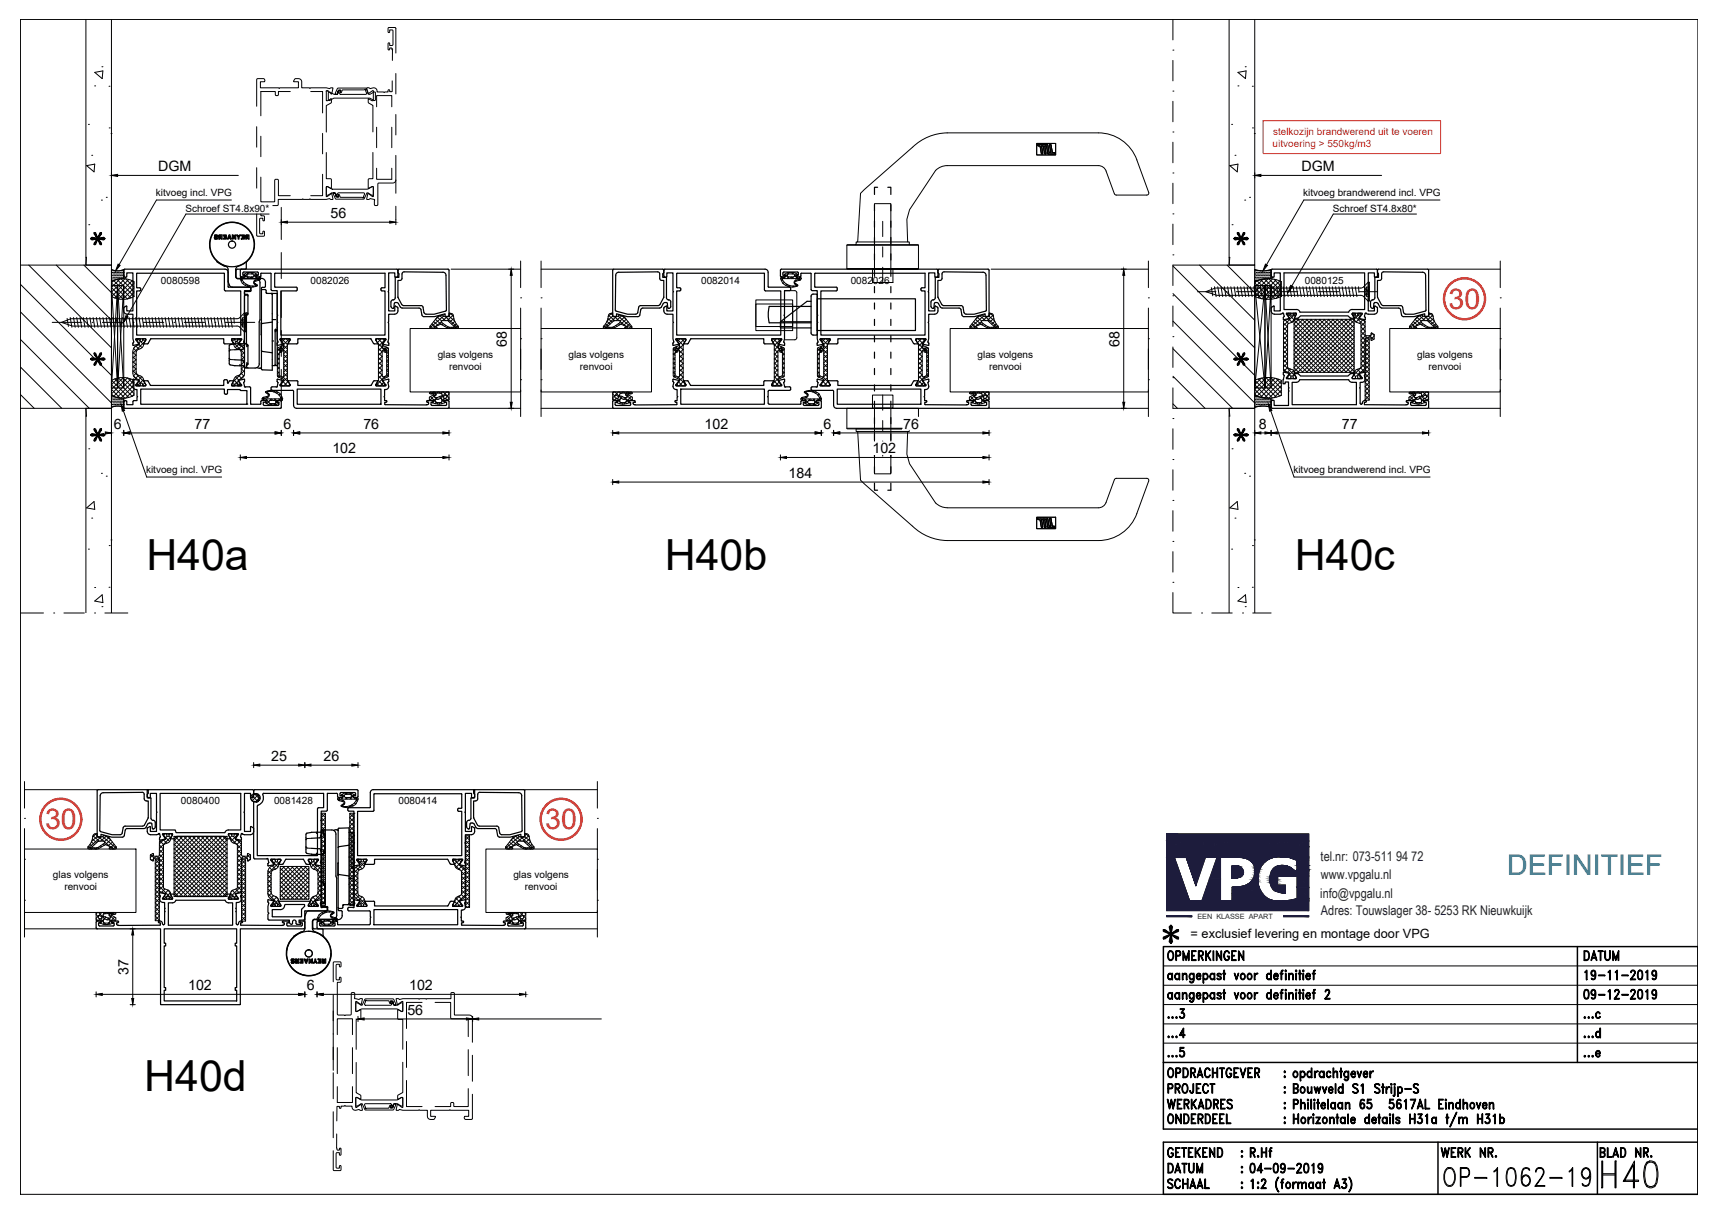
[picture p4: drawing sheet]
<svg xmlns="http://www.w3.org/2000/svg" width="420mm" height="297mm" viewBox="0 0 420 297" stroke-linecap="round" stroke-linejoin="round" font-family="sans-serif">
<defs><g id="words">
<text font-size="11" x="390.2" y="291.4">H40</text>
<g font-size="10.5">
<text x="35.8" y="139.3">H40a</text>
<text x="162.5" y="139.3">H40b</text>
<text x="316.5" y="139.3">H40c</text>
<text x="35.3" y="266.4">H40d</text>
</g>
<text font-size="8.4" x="351.7" y="291">OP-1062-19</text>
<g font-size="7" fill="#ff2d21">
<text x="354.1" y="75.5">30</text>
<text x="11" y="202.6">30</text>
<text x="133.3" y="202.6">30</text>
</g>
<text font-size="7" fill="#0089b6" x="368.4" y="213.7">DEFINITIEF</text>
<g font-size="6.2">
<text x="20.8" y="61">*</text>
<text x="300.6" y="61">*</text>
<text x="20.8" y="90.3">*</text>
<text x="300.6" y="90.3">*</text>
<text x="20.8" y="109">*</text>
<text x="300.6" y="109">*</text>
</g>
<text font-size="5.7" x="284.3" y="287.9">DATUM</text>
<g font-size="5.3">
<text x="385.9" y="235.7">DATUM</text>
<text x="385.9" y="245.2">09-12-2019</text>
<text x="284.3" y="268.1">PROJECT</text>
<text x="284" y="272">WERKADRES</text>
<text x="284.3" y="275.5">ONDERDEEL</text>
<text x="284.3" y="291.4">SCHAAL</text>
</g>
<g font-size="3.5">
<text x="38.7" y="41.8">DGM</text>
<text x="318.1" y="41.8">DGM</text>
<text x="80.8" y="53.2">56</text>
<text x="123.9" y="84.7" transform="rotate(-90 123.9 84.7)">68</text>
<text x="273.6" y="84.7" transform="rotate(-90 273.6 84.7)">68</text>
<text x="27.8" y="104.7">6</text>
<text x="47.5" y="104.8">77</text>
<text x="69.3" y="104.7">6</text>
<text x="88.8" y="104.7">76</text>
<text x="172.2" y="104.7">102</text>
<text x="201.3" y="104.7">6</text>
<text x="220.8" y="104.7">76</text>
<text x="307.7" y="104.7">8</text>
<text x="328" y="104.8">77</text>
<text x="81.2" y="110.7">102</text>
<text x="213.2" y="110.7">102</text>
<text x="192.7" y="116.7">184</text>
<text x="66.3" y="185.9">25</text>
<text x="79.1" y="185.9">26</text>
<text x="31.4" y="238.1" transform="rotate(-90 31.4 238.1)">37</text>
<text x="46" y="241.9">102</text>
<text x="75" y="241.9">6</text>
<text x="100" y="241.9">102</text>
<text x="99.6" y="247.8">56</text>
</g>
<g font-size="3.3" fill="#1d1c3c">
<text x="322.8" y="210.3">tel.nr: 073-511 94 72</text>
<text x="322.9" y="214.8">www.vpgalu.nl</text>
<text x="322.7" y="219.3">info@vpgalu.nl</text>
<text x="322.9" y="223.6">Adres: Touwslager 38- 5253 RK Nieuwkuijk</text>
</g>
<text font-size="3.1" x="291" y="229.2">= exclusief levering en montage door VPG</text>
<g font-size="2.4" fill="#ff2d21">
<text x="311.1" y="36">uitvoering &gt; 550kg/m3</text>
<text x="311.1" y="33">stelkozijn brandwerend uit te voeren</text>
</g>
<g font-size="2.4">
<text x="38.1" y="47.8">kitvoeg incl. VPG</text>
<text x="318.5" y="47.8">kitvoeg brandwerend incl. VPG</text>
<text x="45.3" y="51.8">Schroef ST4.8x90*</text>
<text x="325.8" y="51.8">Schroef ST4.8x80*</text>
<text x="39.3" y="69.4">0080598</text>
<text x="75.9" y="69.4">0082026</text>
<text x="171.4" y="69.4">0082014</text>
<text x="207.9" y="69.4">0082026</text>
<text x="318.9" y="69.3">0080125</text>
<text x="107" y="87.4">glas volgens</text>
<text x="139" y="87.4">glas volgens</text>
<text x="239" y="87.4">glas volgens</text>
<text x="346.4" y="87.4">glas volgens</text>
<text x="109.7" y="90.3">renvooi</text>
<text x="141.7" y="90.3">renvooi</text>
<text x="241.7" y="90.3">renvooi</text>
<text x="349.2" y="90.3">renvooi</text>
<text x="35.7" y="115.5">kitvoeg incl. VPG</text>
<text x="316.1" y="115.5">kitvoeg brandwerend incl. VPG</text>
<text x="44.2" y="196.4">0080400</text>
<text x="67" y="196.4">0081428</text>
<text x="97.4" y="196.5">0080414</text>
<text x="13" y="214.6">glas volgens</text>
<text x="125.5" y="214.6">glas volgens</text>
<text x="15.7" y="217.5">renvooi</text>
<text x="128.2" y="217.5">renvooi</text>
</g>
<text font-size="1.8" fill="#1d1c3c" x="292.7" y="224.5">EEN KLASSE APART</text>
</g></defs>
<!-- layer: 0 -->
<g fill="none" stroke="#000" stroke-width=".24">
<path d="M21 4.8v60h6.2v-60M23.2 17.7l1.9-.4-.1 1.9zM24.9 16.3h.1M300.4 4.8v60h6.3v-60M302.6 17.7l2-.4-.2 1.9zM304.4 16.3h.1M21.6 30.4h.1M22.4 37.9h.1M23.1 21h.1M26.6 21.1h.1M26.7 31.2h.1M27.1 32.6h.1"/>
<path d="M301 30.4h.1M301.9 37.9h.1M302.6 21h.1M306.1 21.1h.1M306.1 31.2h.1M306.6 32.6h.1M21.2 40.5l2-.4-.2 1.9zM24.8 48.9h.1M26 48.2h.1M56.6 48.9h-18.4l-9.1 15.8M65.8 52.3h-20.4l-14.4 24.9M300.6 40.5l2-.4-.2 1.9z"/>
<path d="M304.2 48.9h.1M305.4 48.2h.1M346.2 52.3h-20.3l-10.2 17.6M352 48.9h-33.3l-9.1 15.8M5 64.8h22.2v34.9h-22.2M5 69.5l22.2 22.2M5 76.2l22.2 22.2M7 64.8l20.2 20.2M13.8 64.8l13.4 13.4M20.5 64.8l6.7 6.7M21.1 62.9l-.1 1.9M58.7 68l.5 .4"/>
<path d="M59.2 68.4l-.3 .2M59.3 67.7l.4 .4M59.6 69l-.3 .3M59.7 67l.6-.4h1.8l.7 .4v.2M59.7 67.2h.2l-.1 .4-.9 .1 .3 .4h4l.3-.4h-.8M59.7 67.7l-.4 .4M59.7 67.2v-.2l1 1.1M60.2 69.5l-.3 .2M60.3 69.5l.6 .6M60.3 66.6l.3 .3M60.4 76.5l-.1-.1-.1 .5M60.6 66.9l1.4 .1 .1 .4"/>
<path d="M60.6 66.9l-.2 .2 .1 .5 .8 .1M60.7 67.7l-.4 .4M60.7 66.6l-.8 .8M60.9 69.8l-.2 .2M61.4 66.6l.3 .3M61.4 67.7l.4 .4M61.4 67.7h-.1M61.7 69.9l.3 .2M61.8 67.7l-.4 .4M61.8 66.6l-.3 .3M61.9 69.9l-.3 .2M62 69.1l.4 .4"/>
<path d="M62.1 67.4l-.2 .2-.5 .1M62.1 67.3l.8 .8M62.4 68.4l.2 .2M62.4 69.8h.1M62.4 69.8a2.73 2.73 0 0 1-3.3-1.8l-.2-.3-.2 .4a3 3 0 0 0 4.2 1.7M62.4 69.3l-.1 .2M62.5 69.6l.1 .1-.2 .1M62.6 66.9l-.5 .5M62.6 69.7l.2 .2M62.8 67.2h-.3l.2 .5M62.9 67.7l-.4 .4M63.2 68.2l.2 .2"/>
<path d="M63.5 68.4l-1.1 .3a.29 .29 0 0 0-.3 .2 .29 .29 0 0 0 .2 .3l.6 .4-.1 .2M63.5 67.7h.1M63.5 67.7l-.3 .4 .2-.1v.2l-1.1 .2-.2 .3v.5l.4 .4M63.6 67.7h.1M63.6 67.7l.2 .3M63.7 68l-.4 .5M63.7 68l-.2 .4M105.1 79.7v.4l.3 .1M105.2 79.7l.7 .5M105.6 79.1l.7 .6M106 78.6l1.1 .9M106.4 79.9l-.5 .3"/>
<path d="M106.4 78l1.4 1.2M106.5 79.9l.3 .2M106.6 79.8l.2 .3-.2 .1M106.9 77.5l1 .9M107 77.3l-1.9 2.4M107.3 77.3l-.8 .7M107.5 77.2l1.4 1.1M107.9 78.6l-1.2 1M107.9 79.3l-.2-.1-1.7 .6 .6 .1M107.9 79.3l2 .9M108 78.8l1.9 1.2M108.2 78.3l-.3 .2 .1 .3"/>
<path d="M108.3 77.2l-.2-.3-1.1 .5M108.4 79.1l-.4 .3M108.4 77.2h.1M108.4 77.2l-3.3 2.9M108.7 77.3l3.3 2.8M109 79.5l-.3 .2M109.4 78.3h.1M109.4 77.3l-1.2 1h1.2M109.5 78.3l.1 .2M109.6 78.4h.1M109.6 79.9l-.3 .2M109.6 78.5l1.3 1.2"/>
<path d="M109.7 79.9l.4 .3M109.7 77.2l1.4 1.2M109.9 76.5a1.16 1.16 0 0 1 1.1 1.4l1 2.1-.3 .2h-1.8M109.9 76.5l-.2 .7-1.3 .1M110 76.5l.8 .7M110.2 76.6l-.5 .4M110.5 80l-.3 .2M110.8 77l-1.6 1.3M110.8 80l.4 .2M110.9 77.8l-1 .9M111.1 78.5l-.7 .7M111.5 79.1l-.6 .5 .6 .4h-1.6"/>
<path d="M111.9 79.7l-.7 .5M148 79.1l.6 .5-.6 .4h1.6M148.4 78.5l.7 .7M148.6 77.8l1 .9M148.7 80l-.4 .2M148.7 77l1.6 1.3M149 80l.3 .2M149.2 76.6l.6 .4M149.5 76.5l-.8 .7M149.6 76.5a1.14 1.14 0 0 0-1 1.4l-.4 1-.7 .8M149.6 76.5l.2 .7 1.3 .1M149.8 77.2l-1.4 1.2"/>
<path d="M149.8 79.9l-.4 .3M149.9 78.5l-1.3 1.2M149.9 78.4h.1M149.9 79.9l.3 .2M150 78.3l-.1 .2M150.1 77.3l1.2 1M150.1 78.3h1.3M150.1 78.3h-.1M150.5 79.5l.3 .2M150.8 77.3l-3.3 2.8M151.1 77.2l3.3 2.9M151.1 79.1l.4 .3"/>
<path d="M151.2 77.2h-.1M151.3 77l-.1 .2M151.3 77l1.2 .4M151.4 78.3l.2 .2-.1 .4-1.9 1.1M151.6 79.3l-2 .9M151.6 79.3l.3-.1 1.7 .6-.8 .1 .1 .3M151.6 78.6l1.2 1M152 77.2l-1.4 1.1M152.2 77.3l.8 .7M152.5 77.3l1.9 2.4M152.6 77.5l-1 .9M153 79.9l-.3 .2"/>
<path d="M153.1 78l-1.4 1.2M153.1 79.9l.5 .3M153.5 78.6l-1.1 .9M153.9 79.1l-.7 .6M154.3 79.7l-.7 .5M154.4 79.7v.4l-.3 .1M190.8 68l.5 .4-.3 .2M191.2 68.3a3.1 3.1 0 0 0 3.3 1.5M191.2 68.3l-.2-.6-.2 .4a2.86 2.86 0 0 0 4.2 1.6l-.6-.5a.3 .3 0 0 1-.2-.3 .3 .3 0 0 1 .3-.2l1.1-.3M191.4 67.7l.4 .4M191.7 69l-.3 .3M191.8 67l.6-.4h1.8l.7 .4v.2"/>
<path d="M191.8 67.2h.2v.3l-.2 .2M191.8 67.2v-.2l1 1.1M192.3 69.5l-.3 .2M192.4 69.5l.6 .6M192.4 66.6l.3 .3M192.7 66.9l1.4 .1 .1 .4M192.7 66.9l-.2 .2 .1 .5 .8 .1M192.8 67.7l-.4 .4M192.8 66.6l-.8 .8M193 69.8l-.2 .2M193.5 67.7l.4 .4M193.5 66.6l.3 .3"/>
<path d="M193.5 67.7h-.1M193.8 69.9l.3 .2M193.9 67.7l-.4 .4M193.9 66.6l-.3 .3M194 69.9l-.3 .2M194.1 69.1l.4 .4M194.2 67.3l.8 .8M194.2 67.4l-.2 .2-.5 .1M194.5 68.4l.2 .2M194.5 69.8h.1M194.5 69.3l-.1 .2M194.6 69.6l.1 .1-.2 .1"/>
<path d="M194.7 66.9l-.5 .5M194.7 69.7l.2 .2M194.9 67.2h-.3l.2 .4 .8 .1-.3 .4h-4l-.3-.4h.8l-.4 .4M195 67.7l-.4 .4M195.3 68.2l.3 .2M195.6 67.7h.1M195.6 67.7l-.3 .4 .2-.1v.2l-1.1 .2-.2 .3v.5l.4 .4M195.7 67.7l.2 .3M195.8 68l-.4 .5M195.8 68l-.2 .4M237.6 79.1l.7 .6M238 78.6l1.1 .9"/>
<path d="M238.4 79.9l-.5 .3M238.4 78l1.4 1.2M238.5 79.9l.3 .2M238.8 77.5l1.1 .9M239.3 77.3l-.8 .7M239.5 77.2l1.4 1.1M239.9 78.6l-1.2 1M239.9 79.3l1.7 .9h2M239.9 79.3l-.2-.1-1.7 .6 .8 .1v.3h-1.4a.35 .35 0 0 1-.3-.1 .35 .35 0 0 1 0-.4l.7 .5M240 78.8l.1 .1M240.1 78.9l1.8 1.1h1.6l-.6-.4 .6-.5M240.1 78.3h1.3"/>
<path d="M240.1 78.3l-.2 .2 .1 .3M240.2 77l.1 .2M240.2 77l-1.3 .4-1.8 2.3M240.3 77.2h.1M240.3 79.1l-.3 .3M240.4 77.2l-3.3 2.9M240.4 77.3h1.2M240.7 77.3l3.3 2.8M240.9 79.5l-.2 .2M241.4 78.3h.1M241.4 77.3l-1.2 1M241.5 78.4h.1"/>
<path d="M241.5 78.3l.1 .2M241.6 79.9l-.3 .2M241.6 78.5l1.3 1.2M241.7 77.2l1.4 1.2M241.7 79.9l.4 .3M241.7 76.6l-.1 .6M241.9 76.5a1.16 1.16 0 0 1 1 1.4l.4 1 .7 .8M241.9 76.5l-.1 .1M242 76.5l.8 .7M242.2 76.6l-.5 .4M242.5 80l-.3 .2M242.8 77l-1.6 1.3"/>
<path d="M242.8 80l.4 .2M242.9 77.8l-1 .9M243.1 78.5l-.7 .7M286.7 64.8h20v34.9h-20M286.7 65l20 20M286.7 71.7l20 20M286.7 78.5l20 19.9M293.2 64.8l13.5 13.4M299.9 64.8l6.8 6.7M300.6 62.9l-.2 1.9M316.3 78h14.7v13h-14.7zM316.3 78.2l12.8 12.8"/>
<path d="M316.3 79.2l11.7 11.8M316.4 78l-.1 .1M317.2 78l13 13M317.4 78l-1.1 1.1M318.3 78l12.7 12.7M318.5 78l-2.2 2.2M319.3 78l11.7 11.7M319.6 78l-3.3 3.3M320.4 78l10.6 10.6M320.6 78l-4.3 4.3M321.4 78l9.6 9.6M321.7 78l-5.4 5.4"/>
<path d="M322.5 78l8.5 8.5M322.7 78l-6.4 6.4M323.6 78l7.4 7.4M323.8 78l-7.5 7.5M324.6 78l6.4 6.4M324.8 78l-8.5 8.6M325.7 78l5.3 5.3M325.9 78l-9.6 9.6M326.7 78l4.3 4.2M327 78l-10.7 10.7M327.8 78l3.2 3.2M328 78l-11.7 11.8"/>
<path d="M328.9 78l2.1 2.1M329.1 78l-12.8 12.8M329.9 78l1.1 1.1M330.2 78l-13 13M331 78h.1M331 79.3l-11.7 11.7M331 78.2l-12.7 12.8M345 79.1l.8 .6M345.4 79.8h.6l.3 .3-.3 .1h-1.1a.35 .35 0 0 1-.4-.1 .35 .35 0 0 1 .1-.4l.7 .5M345.4 78.6l1.1 .9M345.8 79.9l-.4 .3M345.9 78l1.4 1.2"/>
<path d="M345.9 79.9l.3 .2M346.3 77.5l1.1 .9M346.7 77.3l-.8 .7M347 77.2l1.3 1.1M347.3 78.6l-1.2 1M347.4 79.3l1.5 .9M347.4 79.3l-.3-.1-1.7 .6M347.6 78.3h1.2M347.6 78.3l-.3 .2 .1 .3 1.8 1.1 1.7 .1-.6-.4 .6-.5M347.8 77.2l-.2-.3-1.3 .5-1.8 2.3M347.8 77.2h.1M347.8 79.1l-.3 .3"/>
<path d="M348.1 77.2l3.4 2.9M348.4 79.5l-.3 .2M348.8 78.3h.2M348.9 77.2l-1.3 1.1M349 78.4h.1M349 78.3l.1 .2M349 79.9l-.3 .2M349.1 78.5l1.2 1.2M349.2 77.2l1.3 1.2M349.2 79.9l.3 .3M349.3 76.5l.7 .1 .2 .3M349.3 76.5l-.1 .7h-1.4l-3.3 2.9"/>
<path d="M349.4 76.5l.9 .8-.1-.4M349.7 76.6l-.5 .4M350 80l-.4 .2M350.2 77l-1.5 1.3M350.2 80l.4 .2M350.3 77.3a4.4 4.4 0 0 0 1.2 2.6l-.1 .3h-.3h-2.2M350.4 77.8l-1.1 .9M350.6 78.5l-.8 .7M351.4 79.7l-.7 .5M5 82.9l16.8 16.8M5 89.7l10.1 10M5 96.4l3.4 3.3"/>
<path d="M21 99.7l.1 1.9h-.1M56.3 87.8l1.1 .1M57.4 85.4l-1.1 .1M59.5 88.4l.3 .3M59.7 89.4h.1M59.8 83.9l-.1 .1M59.8 84.6l-.3 .3M60.2 84.1l.1 .6 .1-.2M60.3 89.9h.2M60.4 88.8l-.1-.2-.1 .6M64.1 97.5l.2 .3M64.3 97.8h.1"/>
<path d="M64.4 97.3v.2l.2-.1-.3 .4M64.5 97l-.4 .5M64.6 97.3l-.3-.2-.2 .3M64.9 97.4l.8 .8M65 95.6l.2 .2M65.1 98.3l-.1 .2 .7 .4h1.7l.7-.4M65.2 96.8l.2 .3M65.3 97.4l-.4 .4M65.3 96l.5 .4M65.4 95.7h.1M65.4 95.6l-.2 .3 .6 .5-.3 .6M65.4 95.7a3.1 3.1 0 0 1 3.3 1.5"/>
<path d="M65.5 97.1l-1.1 .2M65.5 96l-.2 .2M65.6 96.3l-.7-.5a2.84 2.84 0 0 1 4.2 1.6l-.2 .4-.3-.4M65.6 96.3v.4l-1.3 .4M65.7 98.1l-.5 .5M65.7 98.1l.3 .5h1.2M65.8 95.4l.2 .2M66 97.8l.6-.1 .7 .2 .1 .4-.2 .3M66 97.8l-.3 .3M66 97.4l.4 .4M66.1 98.6l.3 .3M66.2 95.4l-.3 .2"/>
<path d="M66.3 98.6l-.3 .3M66.4 97.4l-.4 .4M66.9 95.4l.6 .6M67.1 97.4l1 1.1M67.1 95.5l-.2 .2M67.1 98.6l.3 .3M67.4 97.4l-.4 .4M67.9 98.1l-.8 .8M67.9 95.8l-.3 .2M68.1 97.8h.8l-.3-.4h-4l-.3 .4h.9l.1 .4-.3 .1M68.1 97.8l-.2 .4 .2 .1M68.1 98.3v.2"/>
<path d="M68.1 97.4l.4 .4M68.5 97.4l-.4 .4M68.5 96.2l-.3 .3M68.6 97.1l.5 .4M68.7 97.3l-.1 .1M68.9 96.9l-.3 .2M100.2 80.2h27.1v15.5h-27.1zM105 97.7h.1M105.1 96.1l.9 .1M105.1 97.8h.9M105.2 95.8l.4 .4M105.2 96.9l1.2 1.2"/>
<path d="M105.4 80.2h1.2M105.6 98.3l.1 .1M105.6 98.3h.1M105.6 98.3l1.8 .4M105.7 98.2l-.1 .1M105.9 98.2l-.3 .1M105.9 96.5l.3 .5M105.9 96.2l.1 .1M106 97.7l-.1 .5M106 95.7l-.5 .5M106 96.4l-1 .6-.1 .6 .2 .2M106.1 96.3v.1"/>
<path d="M106.2 95.7l.3 .3M106.4 98.1l.1 .1M106.5 97.1l.4 .4M106.5 97.5h.6M106.5 97.5l-.1 .1v.5M106.6 96.3v.2l-.4 .3M106.6 98.2l.4 .5M106.7 98.3l-.4 .3M106.8 97.1l-.8 .8M107.1 95.7l-.3 .3M107.3 95.7l.3 .4M107.4 96.9l.4 .4"/>
<path d="M107.5 96.8l-.7 .3h-.5l-.1-.2M107.7 97.3l.2 .1M107.7 97.3l-.6 .2M107.7 98.3l-.4 .4M107.7 98.3l.3 .3M107.8 96.1l-2.2-.1 1 .3-1.5 1.5M107.8 96l.2 .2 .1 .4-.6 .2M107.9 97.4l.6 .7M107.9 97.4l.2 .6M108 98.1l-.1 .2-1.4-.1M108 96.5l.4 .3 .5-.3 .3 .1M108 98v.1"/>
<path d="M108.1 95.7l-.3 .4M108.4 95.7l1.3 1.5M108.4 96.8l-.1 .2M108.6 97.7l-.1 .3 .2 .2M108.6 98.2l.2 .1M108.6 98.2l.3 .1-1.5 .4M108.7 97.3l-.7 .7M108.8 97.3l.5 .5M108.9 98.2l-.2 .2M109.2 95.7l-1.6 1.6M109.2 96.6v.4M109.2 96.6v.1"/>
<path d="M109.2 97l-.1 .2-.6 .1-.2-.3M109.4 95.7l.3 .4M109.7 95.9v1.8l-1.1 .1M109.7 96.3l-.5 .5M109.7 97.3l-.4 .5M109.8 95.9l-.2-.2h-4.3l-.3 .2 .1 .3M132.2 80.2h27v15.5h-27zM148.3 80.2l-.8-.5v.3l.2 .2h1.9M149.8 95.9l.1-.2h4.3l.4 .2-.1 .3M149.8 95.9v1.8l1.1 .1M149.8 96.3l.5 .5M150.1 95.7l-.3 .4"/>
<path d="M150.3 96.6h.1M150.3 96.6l.1 .6 .6 .1 .2-.3M150.3 95.7l1.6 1.6M150.6 98.2l.2 .2M150.7 98.3l1.4 .4M150.7 97.3l-.5 .5-.4-.5M150.7 96.5l-.4 .1M150.8 97.3l.7 .7M150.9 98.2l-.2 .1M151 97.7v.3M151 98l-.1 .2M151.1 96.8l.1 .2"/>
<path d="M151.2 95.7l-1.4 1.5M151.4 95.7l.3 .4 2.2-.1-1 .3 1.5 1.5M151.5 96.5l-.4 .3-.4-.3M151.5 98v.1M151.5 98l.1-.6-.6 .7M151.5 98.1l.1 .2M151.8 96l-.3 .2v.4l.5 .2M151.8 98.3l-.3 .3M151.8 97.3l1.2 .2 .1 .2M151.8 98.3l.4 .4M151.8 97.3l-.2 .1M152 96.8l.7 .3h.5l.1-.2"/>
<path d="M152.1 96.9l-.4 .4M152.2 95.7l-.3 .4M152.4 95.7l.3 .3M152.7 97.1l.8 .8M152.8 98.3l.4 .3M152.9 80.2h1.2M152.9 98.2l-.4 .5M152.9 96.3l.3 .4M153 98.2l-1.4 .1M153 97.1l-.5 .4M153.1 98.1l-.1 .1M153.1 97.7v.4"/>
<path d="M153.2 96.7l.1 .1M153.3 95.7l-.3 .3M153.5 96.3l1.1 .8M153.5 95.7l.4 .5M153.5 97.8h.9M153.6 97.7l-.1 .4 .4 .2M153.6 96.2l-.1 .1M153.6 96.5l-.3 .5M153.8 98.2l.1 .1M153.9 98.3l-1.8 .4M153.9 98.3l-.1 .1M154.3 96.9l-1.2 1.2"/>
<path d="M154.3 95.8l-.4 .4M154.4 96.1l-.8 .1M154.5 97.7h.1M154.6 97.1v.5M154.6 97.6l-.2 .2M196 97.1l-.2 .4M196 97.1l.3 .2M196.2 97.1l-.5 .4 .2 .3M196.6 97.5l.8 .7M196.7 95.7l-.1 .2 .5 .4M196.7 95.7a3.2 3.2 0 0 1 3.6 .6M196.7 98.5l.7 .4h1.7l.7-.4"/>
<path d="M196.7 95.6l.2 .2M196.8 97.9h-.8l.3-.4h4l.3 .4h-.8M196.8 97.8l.2 .2M196.9 96.9l.2 .2M197 98.1l-.3 .4M197 97.5l-.4 .4M197 96l.5 .4M197.1 95.7h.1M197.1 95.7l-.2 .2 .4 .2M197.1 95.7a2.8 2.8 0 0 1 3.3 1.7h-.1M197.1 96.8l-1.1 .3M197.2 96.3v-.1a.3 .3 0 0 1 .2 .4 .3 .3 0 0 1-.3 .2"/>
<path d="M197.2 97.1l-1.1 .2v.2h.2l-.4 .3M197.2 96.1l-.2 .1M197.4 96.1l.1 .5-.3 .5M197.4 98.1l-.5 .5M197.5 95.4l.2 .2M197.7 98.6h1.2l.2 .3M197.7 97.8l-.2 .2-.1 .3 .3 .3M197.7 97.5l.4 .4h-.4l.4-.4M197.8 98.6l.3 .3M197.9 95.4l-.3 .2M198 98.6l-.3 .3M198.1 97.8l.2-.1 .2 .1"/>
<path d="M198.5 97.9h.4M198.6 95.4l.6 .6M198.8 97.5l1 1M198.8 95.5l-.2 .2M198.9 97.8l.1 .1 .1 .4-.2 .3M199.1 97.5l-.4 .4M199.6 95.8l-.3 .3M199.8 97.8l-.2 .2M199.8 97.5l.4 .4M199.8 98.5l-.2-.4-.8 .8M200.2 97.5l-.4 .4M200.2 96.2l-.3 .3"/>
<path d="M200.3 96.3l.5 1.1-.2 .4M200.3 97.1l.5 .5M200.3 97.5l.3 .4M200.6 96.9l-.3 .2M232.2 80.2h48.5v15.5h-48.5zM237 97.7h.1M237 96.1l.8 .1M237.1 97.8h.9M237.2 95.8l.4 .4M237.2 96.9l1.2 1.2M237.6 98.3l.1 .1M237.6 98.3l1.8 .4"/>
<path d="M237.6 98.3h.1M237.7 98.2h.1M237.9 96.2h.1M237.9 96.5l.3 .5M237.9 96.2l.2 .2-1.1 .6-.1 .6 .2 .2M238 97.7l-.1 .5M238 95.7l-.5 .5M238.2 95.7l.3 .3M238.4 96.1l.2 .2M238.4 98.1l.4 .2h1.1M238.5 96.6l-.3 .2M238.5 97.1l.4 .4"/>
<path d="M238.6 96.3l-1.5 1.5M238.6 98.2l.4 .5M238.6 96.3v.1M238.6 96.4l-.1 .2M238.7 98.3l-.4 .3M238.8 97.1l-.8 .8M239.1 95.7l-.3 .3M239.3 95.7l.3 .4M239.4 96.9l.4 .4M239.5 96.8l-.7 .3h-.5l-.1-.2M239.6 97.3l-1.1 .2-.1 .6M239.7 97.3l.2 .1"/>
<path d="M239.7 98.3l-.4 .4M239.7 98.3l.3 .3M239.7 96.1l-2.1-.1 .7 .1M240 98.1l-.1 .2M240 96.5l.4 .3 .4-.3M240 98v.1M240 98l-.1-.6 .6 .7M240.1 95.7l-.3 .3 .2 .2v.6h-.5M240.3 95.7l1.4 1.5M240.4 96.8l-.1 .2M240.5 97.8l.2 .4M240.5 97.7v.1"/>
<path d="M240.6 98.2l.2 .1M240.7 97.3l-.7 .7M240.8 96.5l.4 .1M240.8 97.3l.5 .5 .4-.5M240.8 98.3l-1.4 .4M240.9 98.2l-.2 .2M241.2 95.7l-1.6 1.6M241.2 96.6v.1M241.2 96.6l-.1 .6-.6 .1-.2-.3M241.4 95.7l.3 .4M241.7 96.3l-.5 .5M241.7 95.9v1.7"/>
<path d="M241.8 95.9l-.2-.2h-4.3l-.3 .2 .1 .3M241.8 97.6l-.2 .2h-1.1M243.7 80.2l.3-.2v-.3l-.8 .5M286.7 85.2l14.6 14.5M286.7 91.9l7.8 7.8M286.7 98.7l1.1 1M300.4 99.7l.2 1.9h-.2M316.3 80.3l10.7 10.7M316.3 81.3l9.6 9.7M316.3 82.4l8.5 8.6M316.3 83.5l7.5 7.5M316.3 84.5l6.4 6.5"/>
<path d="M316.3 85.6l5.4 5.4M316.3 86.6l4.3 4.4M316.3 87.7l3.3 3.3M316.3 88.8l2.2 2.2M316.3 89.8l1.1 1.2M316.3 90.9l.1 .1M331 89.9l-1.1 1.1M331 88.8l-2.1 2.2M331 87.8l-3.2 3.2M331 86.7l-4.3 4.3M331 85.6l-5.3 5.4M331 84.6l-6.4 6.4"/>
<path d="M331 83.5l-7.4 7.5M331 82.5l-8.5 8.5M331 81.4l-9.6 9.6M331 80.4l-10.6 10.6M333.7 82.7h.1M333.7 82.7h1v15.1h-1zM333.7 82.8l1 1M333.7 90.2l1 1M333.7 91.3l1 1M333.7 92.4l1 1M333.7 94.5l1 1-1 1M333.7 83.9l1 1"/>
<path d="M333.7 84.9l1 1M333.7 86l1 1M333.7 87.1l1 1M333.7 88.1l1 1M333.7 89.2l1 1M333.7 93.4l1 1M333.7 96.6l1 1M333.7 97.7l.1 .1M334.7 82.8l-1 1M334.7 83.9l-1 1M334.7 84.9l-1 1M334.7 86l-1 1"/>
<path d="M334.7 87.1l-1 1M334.7 88.1l-1 1M334.7 89.2l-1 1M334.7 90.2l-1 1M334.7 91.3l-1 1M334.7 92.4l-1 1M334.7 93.4l-1 1M334.7 94.5l-1 1 1 1M334.7 96.6l-1 1M334.7 97.7l-.1 .1M339.7 80.2h27v15.5h-27zM344.4 97.7h.1"/>
<path d="M344.5 96.1l.2 .1M344.5 97.8h.9v.2M344.6 95.8l.5 .4M344.7 96.9l1.2 1.2M344.7 96.2h.1M345 98.3l.1 .1M345.1 98.4l1.2 .3M345.3 96.5l.4 .5M345.4 96.2h-.6M345.4 96.2l.1 .2-1.1 .6v.6l.1 .2M345.4 97.7l.1 .1M345.4 95.7l-.4 .5"/>
<path d="M345.5 98l-.5 .3 .2-.1M345.7 95.7l.2 .3M345.7 96.9l.1 .2h.6M345.8 96.1l-.8-.1 2.2 .1 .3 .2M345.8 96.1h.1M346 96.1v.2l-1.5 1.5M346 97.1l.4 .4M346 96.3v.2l-.3 .3M346 98.2l.5 .5M346.1 98.3l-.3 .3M346.2 97.1l-.8 .8M346.3 98.7h.5"/>
<path d="M346.5 95.7l-.3 .3M346.7 95.7l.3 .4M346.8 96.9l.4 .4M346.9 96.8l-.5 .3M347.1 97.3l-1.2 .2v.6M347.1 97.3l.2 .1M347.3 97.4l.6 .7M347.3 97.4l.2 .5M347.5 96.5l.3 .3M347.5 98.6l-.3-.3-.5 .4M347.5 96.4v.3M347.5 97.9v.1"/>
<path d="M347.5 96.6l-.6 .2M347.6 95.7l-.4 .4M347.8 95.7l1.4 1.5M347.9 96.8l-.2 .2M348 97.7v.4l.3 .2-1.5 .4M348 98.2l.2 .1M348.1 97.3l-.8 1h-1l-.4-.2M348.2 97.3l.5 .5 .5-.5M348.3 98.2l-.2 .2M348.5 96.5l-.6 .3M348.5 96.5l.1 .1M348.6 95.7l-1.6 1.6"/>
<path d="M348.6 96.6l-.1 .6-.6 .1-.1-.3M348.6 96.6l.1 .1M348.8 95.7l.4 .4M349.2 95.9v1.8l-1.2 .1M349.2 96.3l-.5 .5M349.2 95.9l-.2-.2h-4.3l-.3 .2 .1 .3M24.8 115.6h.1M26 116.3h.1M30.2 100.4l5.7 16.1h18.3M304.2 115.6h.1M305.4 116.3h.1M310.6 100.4l5.7 16.1h33.2"/>
<path d="M21.2 124.1l1.8-1.6 .2 1.9zM21.6 134.1h.1M22.4 126.6h.1M26.7 133.3h.1M27.1 131.9h.1M300.6 124.1l1.8-1.6 .2 1.9zM301 134.1h.1M301.9 126.6h.1M306.1 133.3h.1M306.6 131.9h.1M21 149.7v-50h6.2v50M23.1 143.5h.1"/>
<path d="M23.2 146.8l1.8-1.5 .1 1.9zM24.9 148.2h.1M26.6 143.5h.1M300.4 149.7v-50h6.3v50M302.6 143.5h.1M302.6 146.8l1.8-1.5 .2 1.9zM304.4 148.2h.1M306.1 143.5h.1M61.3 195.1l.7 .8M61.5 194.2l1.4 1.5M62.2 193.9l1 1.1M62.3 193.9h.1"/>
<path d="M62.3 193.9l-1 1.1M63 194.2l-1.4 1.5M63.2 195.1l-.8 .8M78.5 198.7h.1M78.5 198.7h1v22.5h-1zM78.5 198.7l1 1M78.5 199.8l1 1M79.5 198.7l-1 1M79.5 199.8l-1 1M82.5 195.2l.5 .4M82.5 195.2l.3 .3 .2-.1M82.7 194.8h.1"/>
<path d="M82.7 194.8l.3 .4-.1-.1v.2M82.7 194.8l-.2 .4M82.8 195.5l1.1 .3M82.9 195.3l1 .3M83.4 194.8l.4 .4M83.6 196.9l-.1 .1M83.7 194l.5 .5M83.7 196.7l-.1 .2 .2 .1M83.7 194.6l-.1 .2h-.9l.3 .4h4.1l.2-.4h-.8M83.8 196.5l.1 .1M83.8 197h.1M83.9 195.6l-.2 .2"/>
<path d="M83.9 195.8a.29 .29 0 0 1 .3 .3 .29 .29 0 0 1-.3 .3l-.5 .3v.3M84 195.6l.3 .6-.6 .5M84.2 194.4l-.8 .8M84.2 194.5l.2 .3M84.2 196.2l-.4 .5M84.4 197l.2 .3M84.4 194.8h.4l-.3 .4M84.4 194.8l.4 .4M84.4 193.7l.4 .3M84.5 197l-.2 .2M84.8 193.7l-.3 .3M85.3 196.9l.3 .3"/>
<path d="M85.5 198.7h1v22.5h-1zM85.5 194.8l.4 .4M85.5 198.7l1 1M85.5 199.8l1 1M85.5 193.7l1 1.1M85.6 194h-1.2l-.2 .5M85.6 194l.3 .3-.1 .4-.8 .2-.2-.1M85.9 193.7l-.3 .3M85.9 196.7l-.5 .5M86.1 196.6l.2 .3M86.5 198.7h.1M86.5 198.7l-1 1"/>
<path d="M86.5 199.8l-1 1M86.6 194.3l-.3 .1v.2M86.6 194.8l.4 .4M86.6 194.1l-.7-.4h-1.7l-.7 .5 .2 .4M86.6 194.1l-1.1 1.1M86.6 194.1v.2M86.7 196.1l.2 .3M86.7 196.1l.7-1.3 .2 .4-.6 1.1M86.7 196.1l-1.3 .8-1.6 .1M87 194.8l-.4 .4M87.1 196.3a3.2 3.2 0 0 1-3.7 .7M87.1 195.5l.2 .2"/>
<path d="M87.5 195.1l-.4 .4M6 207.4h27.2v15.5h-27.2zM21.6 206.8l.7 .6M22 206.3l.6 .5M22.4 205.7l.7 .6M22.6 204.9l1 1M22.7 204.4a4.4 4.4 0 0 1-1.3 2.6l.2 .3 .2 .1h2l1.7-1M22.7 207.1l-.4 .3M22.7 204.2l1.6 1.3M23 207.1l.3 .3M23.2 203.7l.5 .4M23.5 203.7l-.8 .7"/>
<path d="M23.7 204.3l1.4 .1M23.7 204.3l-.1-.7-.6 .2-.3 .6M23.7 204.4l-1.3 1.1M23.8 207.1l-.4 .3M23.9 205.6l-1.3 1.2M23.9 205.5h.1M23.9 207l.3 .2M24 205.5l-.1 .1M24.1 204.4l1.2 1.1M24.1 205.5h1.3M24.1 205.5h-.1M24.5 206.6l.3 .3"/>
<path d="M24.8 204.4l-3.3 2.8M25.1 206.2l.4 .3M25.3 204.1l-.2 .3 3.3 2.8M25.3 204.1l1.3 .5 1.9 2.4-.4 .4h-1.2l-.2-.2 .2-.2h.6M25.4 205.5l.2 .3M25.5 206l-1.7 1.1h-1.8l.6-.3M25.6 206.4l.3-.1 1.7 .7M25.6 205.8l-.1 .2M25.6 205.7l1.2 1.1M26 204.3l-1.4 1.2M26.2 204.4l.8 .7M26.6 204.6l-1.1 1"/>
<path d="M27 207l-.3 .3M27.1 205.2l-1.4 1.2M27.1 207l.5 .4M27.5 205.7l-1.1 .9M27.9 206.3l-.7 .6M28.3 206.8l-.7 .6M38 209.9h.9v15h-.9zM38 210l.9 1M38 211l.9 1M38 212.1l.9 1M38 213.1l.9 1.1M38 214.2l.9 1"/>
<path d="M38 215.3l.9 1M38 216.3l.9 1M38 217.4l.9 1M38 218.4l.9 1M38 219.5l.9 1M38.9 216.3l-.9 1M38.9 209.9h.1M38.9 210l-.9 1M38.9 211l-.9 1M38.9 212.1l-.9 1M38.9 213.1l-.9 1.1M38.9 214.2l-.9 1"/>
<path d="M38.9 215.3l-.9 1M38.9 217.4l-.9 1M38.9 218.4l-.9 1M38.9 219.5l-.9 1M42.5 204.3h13v14.7h-13zM42.5 205.1l13 13M42.5 206.2l12.9 12.8M42.5 207.3l11.8 11.7M42.5 208.3l10.7 10.7M42.5 209.4l9.7 9.6M42.5 210.4l8.6 8.6M42.5 211.5l7.6 7.5"/>
<path d="M42.5 212.6l6.5 6.4M42.5 213.6l5.4 5.4M42.5 214.7l4.4 4.3M42.5 215.7l3.3 3.3M42.5 216.8l2.2 2.2M42.5 217.9l1.2 1.1M42.5 218.9l.1 .1M42.8 204.3l12.7 12.7M43.6 204.3l-1.1 1.1M43.8 204.3l11.7 11.7M44.7 204.3l-2.2 2.1M44.9 204.3l10.6 10.6"/>
<path d="M45.7 204.3l-3.2 3.2M46 204.3l9.5 9.6M46.8 204.3l-4.3 4.2M47 204.3l8.5 8.5M47.9 204.3l-5.4 5.3M48.1 204.3l7.4 7.4M48.9 204.3l-6.4 6.4M49.1 204.3l6.4 6.4M50 204.3l-7.5 7.4M50.2 204.3l5.3 5.3M51 204.3l-8.5 8.5M51.3 204.3l4.2 4.2"/>
<path d="M52.1 204.3l-9.6 9.6M52.3 204.3l3.2 3.2M53.2 204.3l-10.7 10.6M53.4 204.3l2.1 2.1M54.2 204.3l-11.7 11.7M54.4 204.3l1.1 1.1M55.3 204.3l-12.8 12.7M55.5 207.3l-11.7 11.7M55.5 204.3h.1M55.5 205.1l-13 13M55.5 206.2l-12.8 12.8M55.5 208.3l-10.7 10.7"/>
<path d="M55.5 209.4l-9.6 9.6M55.5 210.4l-8.6 8.6M55.5 211.5l-7.5 7.5M55.5 212.6l-6.4 6.4M55.5 213.6l-5.4 5.4M55.5 214.7l-4.3 4.3M55.5 215.7l-3.2 3.3M55.5 216.8l-2.2 2.2M55.5 217.9l-1.1 1.1M55.5 218.9l-.1 .1M59 210h.1M59 210h1v15h-1z"/>
<path d="M59 214.3l1 1.1-1 1M59 210.1l1 1M59 211.1l1 1M59 212.2l1 1M59 213.2l1 1M59 216.4l1 1M59 217.5l1 1M59 218.6l1 .9M59 219.6l1 1M60 218.6l-1 .9M60 219.6l-1 1M60 210.1l-1 1"/>
<path d="M60 211.1l-1 1M60 212.2l-1 1M60 213.2l-1 1M60 214.3l-1 1 1 1.1M60 216.4l-1 1M60 217.5l-1 1M68.5 211.7h.1M68.5 211.7h7v8h-7zM68.5 219.5l.1 .2M68.5 212.1l7 7M68.5 213.1l6.5 6.6M68.5 214.2l5.5 5.5"/>
<path d="M68.5 215.3l4.4 4.4M68.5 216.3l3.3 3.4M68.5 217.4l2.3 2.3M68.5 218.4l1.2 1.3M69.1 211.7l6.4 6.3M69.6 211.7l-1.1 1M70.2 211.7l5.3 5.3M70.6 211.7l-2.1 2.1M71.2 211.7l4.3 4.2M71.7 211.7l-3.2 3.1M72.3 211.7l3.2 3.1M72.7 211.7l-4.2 4.2"/>
<path d="M73.4 211.7l2.1 2.1M73.8 211.7l-5.3 5.3M74.4 211.7l1.1 1M74.9 211.7l-6.4 6.3M75 207.2h1.2M75.5 212.1l-7 7M75.5 213.1l-6.5 6.6M75.5 214.2l-5.5 5.5M75.5 215.3l-4.4 4.4M75.5 216.3l-3.3 3.4M75.5 217.4l-2.3 2.3M75.5 218.4l-1.2 1.3"/>
<path d="M75.5 219.5l-.1 .2M76.2 204.8h-1.2M78.3 207.7l.2 .4M78.4 208.7h.1M78.5 203.3h-.1M78.5 203.9l-.2 .4M78.5 205.1l1 1-1 1M78.5 200.8l1 1M78.5 201.9l1 1M78.5 203l1 .9M78.5 204l1 1M78.5 207.2l1 1"/>
<path d="M78.5 208.3l1 1M78.5 209.3l1 1M78.5 210.4l1 1M78.5 211.4l1 1M78.5 212.5l1 1M78.5 213.6l1 1M78.5 214.6l1 1M78.5 215.7l1 1M78.5 216.8l1 .9M78.5 217.8l1 1M78.5 218.9l1 1M78.5 219.9l1 1"/>
<path d="M79 203.4l.1 .7 .1-.2M79 215.7l.1 .6 .1-.2M79.1 202.8h.2M79.2 208.1l-.1-.2-.1 .6M79.5 200.8l-1 1M79.5 201.9l-1 1M79.5 203l-1 .9M79.5 204l-1 1M79.5 205.1l-1 1 1 1M79.5 207.2l-1 1M79.5 208.3l-1 1M79.5 209.3l-1 1"/>
<path d="M79.5 210.4l-1 1M79.5 211.4l-1 1M79.5 212.5l-1 1M79.5 213.6l-1 1M79.5 214.6l-1 1M79.5 215.7l-1 1M79.5 216.8l-1 .9M79.5 217.8l-1 1M79.5 218.9l-1 1M79.5 219.9l-1 1M85.5 200.8l1 1M85.5 201.9l1 1"/>
<path d="M85.5 203l1 .9M85.5 204l1 1M85.5 205.1l1 1M85.5 206.1l1 1M85.5 207.2l1 1M85.5 208.3l1 1M85.5 209.3l1 1M85.5 210.4l1 1M85.5 211.4l1 1M85.5 212.5l1 1M85.5 213.6l1 1M85.5 214.6l1 1"/>
<path d="M85.5 215.7l1 1M85.5 216.8l1 .9M85.5 217.8l1 1M85.5 218.9l1 1M85.5 219.9l1 1M86.5 215.7l-1 1M86.5 200.8l-1 1M86.5 201.9l-1 1M86.5 203l-1 .9M86.5 204l-1 1M86.5 205.1l-1 1M86.5 206.1l-1 1"/>
<path d="M86.5 207.2l-1 1M86.5 208.3l-1 1M86.5 209.3l-1 1M86.5 210.4l-1 1M86.5 211.4l-1 1M86.5 212.5l-1 1M86.5 213.6l-1 1M86.5 214.6l-1 1M86.5 216.8l-1 .9M86.5 217.8l-1 1M86.5 218.9l-1 1M86.5 219.9l-1 1"/>
<path d="M113.7 204.2h1.1v17.4h-1.1zM113.7 204.2l1.1 1M113.7 205.3l1.1 1M113.7 206.3l1.1 1M113.7 207.4l1.1 1M113.7 208.5l1.1 1M113.7 209.5l1.1 1M113.7 210.6l1.1 1M113.7 211.6l1.1 1M113.7 212.7l1.1 1M113.7 213.7l1.1 1.1M113.7 214.8l1.1 1"/>
<path d="M113.7 215.9l1.1 1M113.7 216.9l1.1 1M113.7 218l1.1 1M113.7 219.1l1.1 1M114.7 204.1l.1 .1M114.8 204.2l-1.1 1M114.8 205.3l-1.1 1M114.8 206.3l-1.1 1M114.8 207.4l-1.1 1M114.8 208.5l-1.1 1M114.8 209.5l-1.1 1M114.8 210.6l-1.1 1"/>
<path d="M114.8 211.6l-1.1 1M114.8 212.7l-1.1 1M114.8 213.7l-1.1 1.1M114.8 214.8l-1.1 1M114.8 215.9l-1.1 1M114.8 216.9l-1.1 1M114.8 218l-1.1 1M114.8 219.1l-1.1 1M118.8 207.4h27.2v15.5h-27.2zM123.7 206.8l.7 .6M124.1 206.3l.7 .6M124.5 205.7l1.1 .9"/>
<path d="M124.9 207l-.5 .4M124.9 205.2l1.4 1.2M125 207l.3 .3M125.3 204.7l-1.7 2.1a.35 .35 0 0 0 0 .4 .35 .35 0 0 0 .3 .2h1.2l.2-.2-.2-.2h-.6M125.4 204.6l1 1M125.8 204.4l-.8 .7M126 204.3l1.4 1.2M126.4 205.7l-1.2 1.1M126.4 206.4l-.2-.1-1.7 .7M126.4 206.4l1.7 1h2.1M126.5 206h.1M126.6 206l1.4 1"/>
<path d="M126.6 205.5h1.3M126.7 205.5l-.3 .2 .1 .3M126.7 204.1l-1.4 .6M126.7 204.1l.2 .3h1.3M126.9 204.4l-3.3 2.8M126.9 206.2l-.4 .3M127.2 204.4l3.3 2.8M127.5 206.6l-.3 .3M127.9 205.5h.2M127.9 204.4l-1.2 1.1M128.1 205.5h.1M128.1 207l-.3 .2"/>
<path d="M128.1 205.5l1.3 1.3M128.2 207.1l.4 .3M128.2 204.4l1.4 1.1M128.3 204.3l-.1 .1M128.5 203.7l.8 .7-.2-.5-.7-.3-.2 .7M128.8 203.7l-.6 .4M129 207.1l-.3 .3M129.3 204.2l-1.6 1.3M129.3 207.1l.4 .3M129.4 204.4a3.8 3.8 0 0 0 1.1 2.4M129.4 206.8l.6 .3-2-.1M129.4 204.9l-1 1"/>
<path d="M129.6 205.7l-.7 .6M130 206.3l-.6 .5M130.4 206.8l-.7 .6M130.5 206.8v.4l-.3 .2M23.5 223.4l.5 .5M23.8 222.9l-.3 .4M24 223.8l.1 .5 .2 .1h.5l.1-.3M24.1 223.8h.1M24.1 222.9l1.5 1.6M24.3 223.7l-.2 .1M24.3 223.7l.6 .4M24.4 225.3l.2 .2"/>
<path d="M24.4 224.4l-.5 .5-.4-.4M24.5 225.3h.1M24.5 225.3l-.1 .2 1.5 .4M24.5 224.4l.7 .7M24.6 225.3l-.2 .2M24.7 224.9v.3M24.8 225.1l-.2 .2M24.9 222.9l-1.4 1.4M25.1 222.9l.3 .3M25.2 223.8l.4 .2M25.2 223.7l-.3 .3M25.2 225.8l.4-.3 .4 .4"/>
<path d="M25.2 225.1l.1 .2M25.3 225.3l.1 .1M25.4 224.5l-.7 .7M25.4 224.5l-.2 .6M25.6 224.5l.4 .1M25.6 224.5h-.2M25.6 223.9l.2 .1M25.8 224l.6 .3h.6v-.2M25.9 224l-.4 .5M26 222.9l-.3 .3M26 224.7h.8v.5M26.2 222.9l.2 .3"/>
<path d="M26.5 224.3l.7 .7M26.6 225.4l.3 .3M26.7 223.4l.2 .5M26.7 223.4l1.5 1.5M26.7 225.4l-.5 .5M26.7 224.3l-.4 .4M26.8 225.2l-.4 .3h-1M26.9 223.2l-.2 .2M26.9 223.2l.7-.1-2.2 .1-.2 .6M26.9 223.2h.1M27 223.9v.1M27 224v.1"/>
<path d="M27 222.9l-.2 .2M27.2 223.4l1.1 .8v.5l-.1 .2M27.2 222.9l.5 .5M27.3 224.9h.9M27.3 224.9v.4h.3M27.3 223.4h-.1M27.4 223.6l-.4 .4M27.5 225.3l.2 .2M27.6 225.3v.3M27.7 225.5l-1.8 .4M27.7 225.5h.1M28 224l-1.2 1.2"/>
<path d="M28 222.9l-.4 .5M28.2 223.3l-.9 .1M28.2 223.3l.1-.2-.3-.2h-4.4l-.1 2h1.2M28.3 224.8l-.1 .1M38 220.6l.9 1M38 221.6l.9 1-.9 1.1M38 223.8l.9 1M38 224.8v.1M38.9 223.8l-.9 1M38.9 221.6l-.9 1.1 .9 1M38.9 220.6l-.9 1M38.9 224.8v.1"/>
<path d="M59 220.7l1 1M59 221.7l1 1M59 222.8l1 1M59 223.8l1 1.1M59 224.9l.1 .1M60 220.7l-1 1M60 221.7l-1 1M60 222.8l-1 1M60 223.8l-1 1.1M60 224.9l-.1 .1M77.7 224.1l.2 .2M77.8 224.4l.1 .2"/>
<path d="M77.9 224.3l-.1 .1M77.9 224.2l-.4 .5M78 224.6l.5 .4h-.8l.2-.4h4.1l.3 .4h-1v.4l.3 .2-.7 .4h-1.8l-.7-.3M78.1 223.4l.2 .3M78.3 223.7l-.4 .7M78.4 224.6l-.4 .4M78.5 221l.2 .2M78.7 225.2l.8 .8M78.7 222.9l.2 .3M79.1 224.6l.4 .4M79.4 225.7l-.3 .3M79.4 222.6l.3 .3"/>
<path d="M79.5 224.6l-1.1 1.1 .3-.3v-.3l-.2-.1M79.5 221l-.1 .2M79.6 222.6l-.5 .5M80.1 224.9l-.9 .2-.1 .4 .3 .2M80.1 224.9l.1 .1M80.2 224.6l.4 .4M80.2 225h.5l.1 .2M80.3 225.7l.3 .3M80.4 222.5l.2 .3M80.5 225.7l-.3 .3M80.6 224.6l-.4 .4M80.7 222.6l-.2 .2"/>
<path d="M80.8 225.3l.5 .5M80.8 225.2l-.2 .5h-1.2M81 223.2l.2 .1M81.1 224.2l1.1 .3v.1h-.2l.3 .4 .2-.4M81.2 222.8h.1M81.2 222.8l-1.6 .1-1.3 .8M81.2 222.8l.2 .2-.6 .6 .3 .6M81.2 223.1l-.4 .5M81.2 224.6l.4 .4M81.4 224l-.3 .2M81.5 222.8l-.1 .2M81.6 222.8l.1 .2-.6 .4a.27 .27 0 0 0-.2 .3 .27 .27 0 0 0 .2 .3l1.1 .2 .3 .4"/>
<path d="M81.6 222.8a3 3 0 0 0-4.2 1.7l.3 .5 .2-.4M81.6 224.6l-.8 .8M82.1 224.2l.4 .4M82.2 224.2l-.2 .2M82.3 225h.1M85.5 221l.2 .2M86.5 221l-.2 .2M113.7 220.1l1.1 1M113.7 221.2l.5 .4M114.8 221.2l-.5 .4M114.8 220.1l-1.1 1M123.7 224.8l.1 .1"/>
<path d="M123.8 223.3l.9 .1M123.8 223.3l-.1-.2 .3-.2h4.4l.1 2h-1.2M124 222.9l.4 .5M124 224l1.2 1.2M124.3 225.4l.1 .2M124.3 225.5h.1M124.4 225.5h.1M124.4 225.5l1.7 .4M124.5 225.3l-.2 .2M124.6 223.6l.5 .7h.6l.5-.3M124.7 223.4h.1M124.7 224.9v.4l-.4 .1"/>
<path d="M124.8 222.9l-.5 .5M124.8 223.5l-1.1 .8v.6h1M124.8 223.4v.1M125 222.9l.2 .2M125.1 223.9l-.1 .1M125.2 225.2l.1 .2M125.3 225.4l1.3 .1M125.3 224.7h.5M125.3 224.3l.4 .4M125.3 224.7l-.2 .1 .1 .4M125.3 223.4v.3l-.2 .2M125.3 223.4l-1.5 1.5"/>
<path d="M125.3 225.4l.5 .5M125.4 225.4l-.3 .3M125.5 224.3l-.7 .7M125.8 222.9l-.2 .3M126 224.7h-.2M126 222.9l.3 .3M126.1 224l.4 .5M126.4 225.5l-.4 .4M126.5 225.5l.3 .3M126.5 223.2l-2.1-.1 .9 .3M126.6 224.5l.7 .7M126.6 224.5l.2 .6"/>
<path d="M126.6 224.5l-.1-.1-.5 .2M126.6 224h-.4M126.8 225.3l-.2 .1M126.8 223.7l.3 .3M126.8 225.1l-.1 .2M126.8 223.8l-.1 .2M126.9 222.9l-.4 .3 .3 .1v.5M127.1 224.1l.1 .3h.5M127.1 222.9l1.4 1.4M127.3 225.1l.1 .2M127.3 224.9v.3M127.4 225.3l.2 .2"/>
<path d="M127.4 225.3l.2 .2-1.5 .4M127.5 224.4l-.7 .7M127.6 224.4l.4 .5M127.6 225.3l-.2 .2M127.7 223.7l.3 .1M127.7 223.7l-.6 .5M127.9 222.9l-1.5 1.6M128 223.8v.3M128 223.8h.1M128 224.1l-.3 .3M128.2 222.9l.3 .4M128.5 223.4l-.5 .5"/>
<path d="M128.5 224.5l-.4 .4"/>
<circle cx="62.3" cy="194.9" r="1.01"/>
</g>
<!-- layer: DIM -->
<g fill="none" stroke="#000" stroke-width=".24">
<path d="M27.2 42.2v1.3M27.2 42.8h31.1M68.7 53.6v1.3M69.3 54.3h26.9M96.8 53.6v1.3M306.7 42.8h31M306.7 42.2v1.3M124.3 65.8h1.3M124.9 66.3v33M274 65.8h1.3M274.7 66.3v33M124.3 99.7h1.3"/>
<path d="M274 99.7h1.3M30.2 105.1v1.3M30.7 105.8h37.5M58.7 111.1v1.3M59.2 111.7h50.1M68.7 105.1v1.3M71.8 105.1v1.3M72.2 105.8h37.1M109.7 105.1v1.3M109.7 111.1v1.3M149.8 105.1v1.3M149.8 117.1v1.3"/>
<path d="M150.2 105.8h50M150.2 117.8h91M190.8 111.1v1.3M191.2 111.7h50M200.7 105.1v1.3M203.8 105.1v1.3M204.2 105.8h37M241.7 105.1v1.3M241.7 111.1v1.3M241.7 117.1v1.3M307.2 105.8h3M310.7 105.1v1.3"/>
<path d="M311.2 105.8h37.5M349.2 105.1v1.3M62 186.3v1.2M62.5 186.9h11.5M74.5 186.3v1.2M75 186.9h12M87.5 186.3v1.2M31.8 226.9h1.3M32.4 227.4v17.5M23.5 242.3v1.2M24 242.9h50M31.8 245.4h1.3"/>
<path d="M74.5 242.3v1.2M77.5 242.3v1.2M78 242.9h50M87.5 248.3v1.2M88 248.9h27M115.5 248.3v1.2M116 248.9h31M128.5 242.3v1.2"/>
</g>
<g fill="#000" stroke="#000" stroke-width=".24">
<path d="M27.2 42.8l1.5-.2v.5zM68.7 54.3l1.6-.3v.5zM95.2 54l1.6 .3-1.6 .2zM306.7 42.8l1.5-.2v.5zM124.9 65.8l.3 1.5h-.5zM274.7 65.8l.2 1.5h-.5zM124.7 98.3h.5l-.3 1.4zM274.4 98.3h.5l-.2 1.4zM30.2 105.8l1.5-.3v.5zM58.7 111.7l1.5-.2v.5zM67.2 105.5l1.5 .3-1.5 .2zM71.8 105.8l1.5-.3v.5z"/>
<path d="M108.2 111.5l1.5 .2-1.5 .3zM108.2 105.5l1.5 .3-1.5 .2zM149.8 105.8l1.4-.3v.5zM149.8 117.8l1.4-.3v.5zM190.8 111.7l1.4-.2v.5zM199.2 105.5l1.5 .3-1.5 .2zM203.8 105.8l1.5-.3v.5zM240.2 105.5l1.5 .3-1.5 .2zM240.2 111.5l1.5 .2-1.5 .3zM240.2 117.5l1.5 .3-1.5 .2zM306.7 105.8l1.5-.3v.5zM309.2 105.5l1.5 .3-1.5 .2z"/>
<path d="M310.7 105.8l1.5-.3v.5zM347.7 105.5l1.5 .3-1.5 .2zM62 186.9l1.5-.2v.4zM73 186.7l1.5 .2-1.5 .2zM74.5 186.9l1.5-.2v.4zM86 186.7l1.5 .2-1.5 .2zM32.4 226.9l.3 1.5h-.5zM23.5 242.9l1.5-.2v.4zM32.2 243.9h.5l-.3 1.5zM73 242.7l1.5 .2-1.5 .2zM77.5 242.9l1.5-.2v.4zM87.5 248.9l1.5-.2v.5z"/>
<path d="M114 248.7l1.5 .2-1.5 .3zM115.5 248.9l1.5-.2v.5zM127 242.7l1.5 .2-1.5 .2z"/>
</g>
<g fill="#fff" stroke="#fff" stroke-width=".24">
<path d="M27.7 101.9v3.1l2.1-3.1zM29.8 101.9v3.1h-2.1z"/>
<path d="M47.5 102v3l4-3zM47.5 105l4-3v3z"/>
<path d="M81.4 108v3l5.7-3zM81.4 111l5.7-3v3z"/>
<path d="M69.2 101.9v3.1l2.1-3.1zM71.3 101.9v3.1h-2.1z"/>
<path d="M88.7 101.9v3.1l4.1-3.1zM88.7 105l4.1-3.1v3.1z"/>
<path d="M172.4 101.9v3.1l5.7-3.1zM172.4 105l5.7-3.1v3.1z"/>
<path d="M201.2 101.9v3.1l2.1-3.1zM203.3 101.9v3.1h-2.1z"/>
<path d="M220.7 101.9v3.1l4.1-3.1zM220.7 105l4.1-3.1v3.1z"/>
<path d="M213.4 108v3l5.7-3zM213.4 111l5.7-3v3z"/>
<path d="M192.8 113.9v3.1l5.8-3.1zM192.8 117l5.8-3.1v3.1z"/>
<path d="M307.6 101.9v3.1l2.2-3.1zM309.8 101.9v3.1h-2.2z"/>
<path d="M327.9 102v3l4.1-3zM327.9 105l4.1-3v3z"/>
<path d="M318.9 67.3v2.2l9.6-2.2zM318.9 69.5l9.6-2.2v2.2z"/>
<path d="M44.2 194.5v2.1l9.6-2.1zM44.2 196.6l9.6-2.1v2.1z"/>
<path d="M97.3 194.6v2.1l9.7-2.1zM97.3 196.7l9.7-2.1v2.1z"/>
<path d="M66.9 194.5v2.1l9.7-2.1zM66.9 196.6l9.7-2.1v2.1z"/>
<path d="M100.1 239.1v3.1l5.8-3.1zM100.1 242.2l5.8-3.1v3.1z"/>
<path d="M74.9 239.1v3.1l2.2-3.1zM77.1 239.1v3.1h-2.2z"/>
<path d="M46.1 239.1v3.1l5.8-3.1zM46.1 242.2l5.8-3.1v3.1z"/>
<path d="M28.6 234.1v4.1h3.1zM28.6 234.1h3.1v4.1z"/>
</g>
<!-- layer: 0 -->
<g fill="none" stroke="#000" stroke-width=".3">
<path d="M52.5 57.5l.4-.1 .2 .1v.3l-.5 .2 .1 .2 .3-.1 .1 .2h-.6l-.1-.4 .6-.2zM53.5 57.5l.8-.1v1h-.2v-.4l-.7 .4 .2-.4-.2-.2zM53.7 57.6h.4v.3l-.4-.1zM54.6 57.4h.7v1h-.7v-.2h.5v-.2h-.3l.3-.4h-.5zM56 57.4h.2l.4 1h-.3v-.2h-.4l-.1 .2h-.2zM56.1 57.6l.1 .4h-.3zM56.8 57.4h.2v.6l.4-.6h.2v1h-.2v-.7l-.4 .7h-.2zM57.8 57.4h.3l.2 .4 .3-.4h.2l-.4 .6v.4h-.2v-.4zM59 57.4h.7v1h-.7v-.2h.5v-.2h-.3l.3-.4h-.5zM60.1 57.5l.8-.1v1h-.3v-.4l-.6 .4 .2-.4-.2-.2zM60.2 57.6h.4v.3l-.3-.1zM213.7 50v1.5"/>
<path d="M213.7 54v1.5M213.7 58v1.5M214.5 45.7h-.8v1.8M217 45.7h.7v1.8M217.7 50v1.5M217.7 54v1.5M217.7 58v1.5M30.2 75.3v.6a.83 .83 0 0 0 .8 .9h1.5v1.8l.1 .1-.1 .2v3.8l.2 .8M30.4 67.6l.2 .1M30.6 67.7h.4v-1h1.5v4.4l.1 .2-.1 .1v4.6h-1.5v-1.2h-.2M30.8 74.8l-.6 .4M33.5 70.3h.7l.2 .2"/>
<path d="M33.5 70.3v-3.6l21.3 .1 .1 4.2 3.9 .1v10.8h-25.4v-10.8l.9-.1 .1-.4M53 63.8l1.9 1.3 .1-.1M55.8 68.7v.2a1.51 1.51 0 0 0 1 1.2M55.8 66.5a.75 .75 0 0 0-.8-.7h-24.5l-.3 .2 .2 1.6M57.7 66v1.8M57.7 67.8l.3 .2M58 65.8h39l.3 .2M58 68h5.9M58 65.8l-.3 .2M58.7 66v1.4M58.8 67.4l.2 .2M59 65.8l-.2 .2"/>
<path d="M59.4 66.7v.6h.4l.2 .2-.2 .2h-.8M59.6 66.4h3.3M59.6 66.4l-.2 .3M59.8 71.4l.2 .5M59.9 71.9h.5M60 72.1h.5l.1 .2M60 77.1h.2M60 72.1l-.2 .2v11.4M60 77.1l-.2 .2M60.2 64.2v1.3l-.2 .3M60.2 76.9v.2M60.2 77.1v6.9"/>
<path d="M60.4 63.9l-.2 .3M60.4 71.9l.2 .2v4.6l-.2 .2M60.4 76.9l-.1 .2M60.6 76.5l-.3 .5M61 70.2l.3 .2-.1 .5-1.4 .1v5.9l-.2 .1 .2 .2v1.4l-.2 .1 .2 .2v3.8l-.2 .8M61.3 70.4v.7l-1.4 .1-.1 .2M61.4 70.4l-.2-.2-5.4-.1-.1-4.6a1.58 1.58 0 0 0-1.3-.8 5.5 5.5 0 0 1-1.6-8.7 5.5 5.5 0 0 1 8.8 1.1 5.5 5.5 0 0 1-3.6 8l-.4 .7v1.7l.3 .5 4.6 .1a.97 .97 0 0 1 1.1 1l-.1 9M62.9 66.4l.3 .3M63.1 66.7v.6h-.5v.3h1.1l.1-.9h2.3M63.5 78.4l-.1 10.5a1.01 1.01 0 0 1-1 1M63.6 78.1l-.1 .3M63.9 68a1.01 1.01 0 0 1 1 1l-.1 1.1-.8 .2-.1 .6"/>
<path d="M63.9 70.9l.2-.2 .8 .1 .3 .8 1.1 .1M63.9 78.7l-.1 3M63.9 70.9v14.7M66.2 66.7l.1 4M66.3 71.7h1.5v8.8l-.5 .3M66.3 70.7l.2 .3M66.3 71.7l.2 .2v6.8M66.5 71h1.3v5.9l.1 .1-.1 .2v1.4l.1 .1-.1 .2v3.8l.1 .8M66.5 78.7l-2.4 .3-.2 .2M66.5 78.7v7.5l-2.4-.4M66.5 78.1h.9M66.6 71.7h-.2"/>
<path d="M93.1 70.5l.2-.2h.8v-3.6h-26.9v3.4l5.2 .1 .2 .2v.4l-.2 .2-3.8 .1v10.8h25.5v-10.8h-.8l-.2-.5M96.1 75.4h.1M96.3 75.2l-.2 .1M96.4 74.1l-.1 1.1M96.4 74.1l.2-.2h.5l.7 1.1 .5 .2M96.6 74.8l.7 .4M96.7 74.8h-.2M96.9 67.7h-.4v-1h-1.5v4.4l-.2 .2 .2 .1v4.6h1.5v-1.1M97.1 67.6l-.2 .1M97.3 66l.2-.2h12l.2 .2v11.3l-.9 .1v-.7l-2.6 .7h-2.6l-.4-.2-.3-1.5-.3-.4h-4.3M97.3 66.5v.2M97.3 75.3v.6a.83 .83 0 0 1-.8 .9h-1.5v1.8l-.2 .2 .2 .1v3.8l-.2 .8"/>
<path d="M97.3 66l-.2 1.6M97.3 66.7l.1 .1M97.4 66.8l.1 1h-.9v5l-.2 .4-.6 .1-.2 .4-.1 1.2 .3 .4h.3M98.8 66.4l9.5 .1a.75 .75 0 0 1 .7 .7M98.8 66.4l-.5 .3-.2 1.7-.8 .1v4.1M109 67.3l.1 8.6a8.4 8.4 0 0 1-5.2 .8l-.8-2-4.6-.1-1.2-2M150.5 67.3l-.1 8.5M150.5 67.2a.75 .75 0 0 1 .7-.7l9.7-.1 .3 .5 .1 1.3 .3 .3h.6v4.1M162.2 66.7l-.2 1.1h.9v5l.2 .4 .6 .1 .3 .4-.1 1.4-.4 .2M162.2 66l.2 1.6M162.2 75.3l.1 .6a.79 .79 0 0 0 .8 .8l1.4 .1v1.8l.1 .1-.1 .2v3.8l.2 .8M162.2 72.6l-1.1 2-4.7 .1-.3 .4-.2 1.2-.3 .4a8.3 8.3 0 0 1-5.1-.8l-.1-.2"/>
<path d="M162.2 66l-.2-.2h-12l-.2 .2v11.3l.9 .1v-.7l2.6 .7h2.6l.4-.2 .3-1.5 .3-.4h4.3M162.2 66.5v.2M162.3 66l.2-.2h24.5a.75 .75 0 0 1 .7 .7l.1 3.6 5.2 .1M162.4 67.6l.2 .1M162.6 67.7h.4v-1h1.5v4.4l.1 .2-.1 .1v4.6h-1.5v-1.1M162.8 74.8l-.5 .4M162.9 74.8h.1M163.1 74.1l.1 1.1 .2 .1M163.1 74.1l-.2-.2h-.5l-.8 1.2-.4 .1M163.4 75.4h.1M165.5 66.7l21.3 .1 .1 4.2 3.9 .1v10.8h-25.4v-10.8l.9-.1 .1-.4M165.5 70.3h.6l.3 .2"/>
<path d="M165.5 66.7v3.6M191.4 66.7l.2-.3h3.3l.3 .3M193 71h-1.3v5.9l-.1 .1 .1 .2v1.4l-.1 .1 .1 .2v3.8l-.1 .8M193 70.2l.3 .2-.1 .5-.2 .1M195.1 66.7v.6h-.4l-.2 .2 .2 .2h.8M195.7 66.9v.5l-.2 .2M195.8 66.8h2.4v3.9M198.3 70.7l.2 .3h1.2v5.9l.2 .1-.2 .2v1.4l.2 .1-.2 .2v3.8l.2 .8M213.7 62v1.5M213.7 66v1.5M213.7 70v1.5M213.7 74v1.5"/>
<path d="M213.7 78v1.5M217.7 62v1.5M217.7 66v1.5M217.7 70v1.5M217.7 74v1.5M217.7 78v1.5M225.1 70.5l.2-.2h.8v-3.6h-26.9v3.4l5.2 .1 .2 .2v.4l-.2 .2-3.8 .1v10.8h25.5v-10.8h-.8l-.2-.5M228 75.4h.1M228.4 74.1l-.1 1.1-.2 .1M228.6 73.9l.7 .1 .5 1 .5 .2M228.6 73.9l-.2 .2M228.6 74.8l.7 .4"/>
<path d="M228.7 74.8h-.2M228.7 67.7l-.1 5.1-.2 .4-.6 .1-.2 .4-.1 1.2 .3 .4h.3M228.9 67.7h-.4v-1h-1.5v4.4l-.2 .2 .2 .1v4.6h1.5v-1.1M229.1 67.6l-.2 .1M229.2 66v.5M229.3 66l-.3-.2h-38.2v1.8h1.1v-.3h-.6v-.6M229.3 75.3v.6a.83 .83 0 0 1-.8 .9h-1.5v1.8l-.2 .2 .2 .1v3.8l-.2 .8M229.3 66l-.2 1.6M229.3 72.6l.9 1.8 .4 .2M229.3 66l.2-.2h12.2v11.4l-.9 .2v-.7l-2.6 .7h-2.6l-.5-.5M229.3 66.5v.2M229.3 66.7l.1 .1"/>
<path d="M229.4 66.8l.1 1h-.8M230.3 75.3h4.3l.3 .4 .2 1.2M230.6 74.7h4.5l.8 2a8.4 8.4 0 0 0 5.2-.8v-.2M241 67.2a.75 .75 0 0 0-.7-.7l-9.7-.1-.3 .5-.1 1.3-.3 .3h-.7v4.1M241 67.3l.1 8.5M310.7 66v1.4M310.7 75.3v.7M310.7 75.9a.83 .83 0 0 0 .8 .9l1.6-.1 .5-.3 .3 .8M310.7 66l.2-.2h25.6l.2 .2M310.7 67.4l.1 .2M310.8 67.6l.2 .1M311 67.7h.1"/>
<path d="M311.1 67.7h.3v-1h1.5v4.4l.2 .2-.2 .1v4.6h-1.5v-1.2h-.1M311.1 67.7h.1M311.3 74.8l-.6 .4M313.7 77.6v.4M313.7 78l.1 .1M313.7 77.5v.1M313.9 77.3l-.2 .2M313.9 77.2v.1M316.9 76.8l-.5 .9M316.9 76.8l-.1-.3h-2.3l-.1 .2 .8 1-1.4 .4M329.6 76.2a.85 .85 0 0 1 .9-.6h3v-8.9h-19.7v8.9h3.1a.85 .85 0 0 1 .8 .6h11.9M330.2 77.7l-.7-.5h-11.6l-.6 .5-.9 .1"/>
<path d="M330.5 76.8l.5 .8-.8 .2M330.5 76.8h.1M330.6 76.5h2.3M330.6 76.5l-.1 .3M332.9 76.5l.1 .2M332.9 76.7l-.7 1.1 1.5 .2M333.5 77.2l.2 .3M333.7 77.6v.4M333.7 77.5v.1M335.5 73.3h.1M335.5 75.4h.1M335.5 73.2l-.4 .3-.1 1.4 .3 .4h.2"/>
<path d="M336.1 74.8l.6 .4M336.3 67.7h-.4v-1h-1.5v4.4l-.1 .2 .1 .1v4.6h1.5v-1.1l.2-.1M336.4 67.7h-.1M336.6 67.6l-.3 .1M336.7 66l-.1 1.6M336.7 75.3v.6a.79 .79 0 0 1-.8 .8l-1.5 .1-.6-.4-.3 .8M336.7 72.6v.1M336.7 66.5l.1 .2M336.7 72.7l.9 1.7M336.8 66.7l.1 .3v.8h-.9v5l-.2 .4h-.3M337.6 74.4l.5 .3 4.2-.1 .5 .5M337.7 75.3h4.1"/>
<path d="M337.7 75.2l-.4-.2-.6-1-.6-.1-.3 .2-.1 1.1-.2 .1M341.9 75.3l.4 .4M342.3 75.7l.3 1.2 .2 .4 2.8 .1 2.6-.7v.7h.7M342.8 75.1l.2 1.2M343.1 76.3l.5 .4M348.4 67.2a.75 .75 0 0 0-.7-.7l-9.7-.1-.3 .5v1.3l-.3 .3h-.7v4.1M348.4 67.3l.1 8.6-3 .9h-1.9M348.9 65.8h-12l-.2 .2M348.9 65.8l.3 .2v11.1l-.3 .2M30.2 99.5l.3 .2h38l.2-.2M30.4 98l-.2 1.5M30.6 97.9l-.2 .1"/>
<path d="M30.7 97.8l-.1 .1M32.5 83.9v.4M32.5 92.7v.4M32.5 84.3l.1 .1M32.5 93.1l.2 .3M32.6 92.6l1.3 .3M32.6 92.6l-.1 .1M32.7 83.6l-.2 .2M32.7 93.4l-.2 1a.79 .79 0 0 0 1 .8v1.6l.1 .1-.1 .2v.8h-.8M32.7 83.5v.1M32.8 97.8l-.3 .3v.8h-1.5v-1h-.4M33.2 83l.1-.3h2.2l.1 .3"/>
<path d="M33.2 94v.3l.2-.1M33.2 83l.8 1-1.4 .4M33.2 83h.1M33.2 94h.1M33.4 94.3h2.1M33.8 93.1l-.6 .9M33.9 92.9v.2M35.2 93.2l.4 .8-.1 .2M35.2 93h.9l.6 1.1M35.2 83.8v.2M35.2 93v.2M35.6 83.1l-.4 .7"/>
<path d="M35.6 83v.1M36.8 82.8l-.7 1.2h-.9M36.8 82.8l17.9-.1 .1 1.2 2.3 .1-.5-.9M55.6 93.5l-.1-.7h-.5l-.3 .2v1.2l-17.9-.1M55.7 95.2h2.9M55.7 95.2l-.2 1-.4 .1-.3-.2v-1.1h-20.4v3.7h25.9v-3.3h-1.4l-.3-.2M56 87.5l.3 .3M56.2 93l.9 .1-.5 .8 .1 .3M56.2 89.1l2.4 .3M56.3 93l-.6 .6-.1-.1M56.3 84.2l-.3 .2v4.5l.3 .2M56.3 85.5l-.3 .2"/>
<path d="M56.6 82.9v.1M56.6 82.8l2.3-.1 .2 .2M56.6 83v.1M56.7 94.3h2.1M57.4 87.9l1.9 .1M58.3 92.9l1.4-.3 .1 .5-.2 .4 .2 1h.2M58.3 92.9l.1 .2M58.4 93.1l.7 1M58.4 83.9l-.1 .2M58.6 89.1v.3h1.1M58.6 84l-2.4 .2M58.6 84h1.1"/>
<path d="M58.6 84v.3M59 83l-.6 .9M59.1 83h-.1M59.1 82.9l-.1 .1M59.1 94.1l-.3 .1M59.3 85.3l-1.9 .1M59.3 88l.4 .3M59.6 83.5l.2 .3M59.7 85l-.4 .3M59.8 83.7v5.8l.2 .3M59.8 83.9l-.1 .5-1.4-.3M59.8 89.6v.3h.5"/>
<path d="M59.8 83.7l.2 .3M60 94.5h1l.3 .2M60 84h.3l.3 .5M60.2 84v.1M60.2 89.2v.6h-.2M60.3 89.5l.4 .4M60.3 83.9l.3 .4M60.3 98.7h.1M60.6 84.4v4.5l-.3 .4M60.6 88.8l-.3 .5M60.6 89.9h1.8M61.3 94.7v4h2.3l.2-.6 .2-.3"/>
<path d="M62.8 89.8h.1M62.8 89.8l.6 .1M63.9 81.7v.2M63.9 89.8h.1M63.9 85.6l.2 .2M63.9 85.6v4.5l.2 .2M63.9 89.7l-.1 .2h-.4M64 97.9h.8M64.8 97.8l.1 .4-.6 .1v.5l.3 .2h3.3l.3-.2v-.5l-.6-.1 .1-.4M66.3 94.7v.4M66.3 95.1l.2 .2M66.5 94.5h1"/>
<path d="M66.5 95.4h5M66.5 94.5l-.2 .2M66.5 86.1v1.7M66.5 87.8v2.6l-2.4-.1M66.5 83.3h.4M67.3 89l.2 .3M67.4 80.4l-.2 8.9h-.7M67.7 97.9h.8M67.7 83.9l.1 .5M67.7 92.7v.4M67.8 83.8l-.1 .1M67.8 80.8v8.5h-.3"/>
<path d="M67.8 80.8h-.4l-.1 .3M67.8 80.5v.3M67.8 92.7l1.4 .2M67.8 93.1l.1 .4-.2 1h-.2M67.9 83.5l-.1 .3M68.5 83l.1-.3h2.2l.1 .3M68.5 94v.3l.2-.1M68.5 83l.8 .9-.1 .2M68.5 83h.1M68.5 97.8l.2 .3v1.4M68.7 94.3h2.1M69.1 93.1l-.6 .9"/>
<path d="M69.2 84.1l-1.3 .3M69.2 92.9l-.1 .2M70.9 83.1l-.5 .9 2.3-.1 .1-1.2h17.8l.9 1.3M70.9 83v.1M71.5 95.3l.3 .3v3.4a.75 .75 0 0 0 .7 .7M72.6 93h-2.2l.5 1-.1 .2M72.6 93l.2 .2M72.6 95h20.5v3.7h-20.5zM91.5 93l.9 .1-.5 .8M91.5 93l-.8 1.1-17.9 .1v-1M91.9 83.1l.5 .8-.9 .1M91.9 93.9l.1 .3"/>
<path d="M91.9 94.3h2.2M93.6 92.9l1.4-.3v.6l-.2 .3 .2 .9a.8 .8 0 0 1-1 .8v1.6l-.1 .1 .1 .2v.8h.3M93.6 92.9v.2M93.6 93.1l.7 .9v.3l-.2-.1M94.1 82.7h-2.1l-.1 .4M94.1 82.7h.2v.3M94.1 98.9h10.4M94.3 83l-.7 .9M94.3 83h.1M94.4 97.8l.2 .2-.2 .3h-.4l.2 .5M94.8 83.5l.2 .3M95 83.9l-.1 .5-1.4-.3 .1-.2"/>
<path d="M104.5 98.3h.3v.3M104.5 97.9h1.3M104.5 97.8l-.2 .2 .2 .2M104.8 98.6l-.3 .2M105.8 97.8l.2 .4-.7 .1 .1 .5 .2 .2h3.3l.3-.2v-.5l-.6-.1 .1-.4M108.7 97.9h.8l.2 .2M109.7 98.1v1.4M109.7 99.5l-.2 .2h-37M149.8 99.5l.2 .2h50.5l.2-.2M150 97.9h.8M150 97.8l-.2 .3v1.4M150.8 97.8l.1 .4-.6 .1v.5"/>
<path d="M153.7 97.9h1.3M153.7 97.8l-.1 .4 .5 .1v.5M154.2 98.8l-.3 .2h-3.3l-.2-.2M154.8 98.6l.2 .2M155 98.9h10.4M155 98.3h-.3v.3M155.1 97.8l.2 .2-.2 .2M164.5 83.9l.1 .5 1.3-.3M164.7 83.5l-.2 .3M165.2 97.8l-.2 .3 .4 .2v.4M165.2 83l.1-.3h2.2l.1 .3M165.2 83h.1"/>
<path d="M165.2 83l.8 .9-.1 .2M165.2 95.2h.3v1.6l.2 .1-.2 .2v.8h-.3M165.4 94.3h2.1M165.5 98.7l-.1 .1M165.9 93.1l-.7 .9v.3l.2-.1M165.9 92.9l-1.4-.3v.6l.2 .3-.2 .9a.75 .75 0 0 0 .8 .8M165.9 92.9v.2M166.4 95h20.4v3.7h-20.4zM167.6 83.1l-.4 .8 .8 .1M167.6 83v.1M168 93l-.8 .1 .4 .9-.1 .2M168 93l.9 1.1 17.8 .1v-1"/>
<path d="M186.7 83.8v-1.1h-17.8l-.9 1.3M186.7 83.8l.3 .2M186.9 93h2.2l-.5 1M187 93l-.3 .2M188 95.4h5M188 95.3l-.2 .3-.1 1.2-.1 .1 .1 .2v1.4l.3 .2h7.6l.1-.6M188.6 82.9v.1M188.6 94v.2M188.6 83.1l.5 .9h-2.2M188.6 83v.1M188.6 82.8l2.3-.1 .1 .3M188.6 94.1l.1 .1"/>
<path d="M188.7 94.3h2.1M190.3 92.9l1.4-.3 .1 .5-.2 .4 .2 1h.2M190.3 92.9l.1 .2M190.4 93.1l.6 .9M191 83l-.7 .9v.2M191 94v.3l-.2-.1M191.6 83.6l.1 .2M191.6 83.5v.1M191.8 83.9l-.1 .5-1.4-.3M192 94.5h1M193 94.5l.3 .2M193.3 94.7v.4l-.3 .2"/>
<path d="M196 97.9h.8M196 97.8l-.2 .3M196.4 98.8l.2 .2M196.6 99h3.3M196.8 98.3h-.5v.5M196.8 97.8l.2 .2-.2 .2M198.2 94.7v.4M198.3 95.1l.2 .2M198.5 95.4h5M199.5 94.5h-1l-.2 .2M199.7 97.8l-.1 .4 .6 .1v.5l-.3 .2M199.7 97.9h.8"/>
<path d="M199.9 83.5l-.1 .3M200.4 83l.2-.3h2.2l.1 .4M200.4 94l.1 .3 .2-.1M200.5 83l.7 1.1-1.4 .3-.1-.5M200.5 83h.1M200.5 97.8l.2 .3v1.4M200.7 94.3h2.1M201.1 93.1l-.6 .9M201.2 92.9l-1.4-.3-.1 .5 .2 .4-.2 1h-.2M201.2 92.9l-.1 .2M202.9 83.1l-.5 .9 2.3-.1 .1-1.2h17.8l.8 1.3h.9l-.4-.9M203.5 95.3l.3 .3v3.4a.75 .75 0 0 0 .7 .7h37l.2-.2"/>
<path d="M204.6 95h20.5v3.7h-20.5zM204.8 93.2v1l17.9-.1 .7-1.1h.9l-.4 1M204.8 93.2l-.2-.2h-2.2l.5 1-.1 .2M213.7 82v1.5M213.7 86v1.5M213.7 90v1.5M213.7 94v1.5M213.7 98v1.5M217.7 82v1.5M217.7 86v1.5M217.7 90v1.5M217.7 94v1.5"/>
<path d="M217.7 98v1.5M223.8 82.9v.1M223.8 94v.2M223.9 83v.1M223.9 82.8l2.3-.1 .1 .3M223.9 94.1l.1 .1M223.9 94.3h2.2M225.6 92.9l1.4-.3v.6l-.2 .3 .2 .9a.8 .8 0 0 1-1 .8v1.6l-.2 .1 .2 .2v.8h.3M225.6 92.9v.2M225.6 93.1l.7 .9v.3l-.2-.1M226.1 98.7l.1 .1M226.1 98.9h10.4"/>
<path d="M226.3 83l-.8 1.1 1.4 .3 .1-.5M226.3 83h.1M226.3 97.8l.2 .3-.5 .2v.4M226.8 83.5l.2 .3M236.5 97.9h1.3M236.5 97.8l-.2 .2 .4 .3v.3M236.7 98.6l-.2 .2M237.4 98.8l.2 .2h3.3M237.8 98.3h-.5v.5M237.8 97.8l.2 .2-.2 .2M240.7 97.8l-.1 .4 .6 .1v.5l-.3 .2M240.7 97.9h.8l.2 .2"/>
<path d="M241.7 98.1v1.4M310.7 98.1v1.4M310.7 99.5l.2 .2h38M313.6 92.8v1h.5v-.5h.8v1.3l.2 .1-.2 .2 .2 .6-.2 .2v3.3h-3.5v-1.2h-.3l-.4 .3M313.7 91v.4M313.7 91.4l.2 .3M313.8 90.9l1.3 .3M313.8 90.9l-.1 .1M313.9 91.7l-.3 1.1M315.1 91.4l-.7 .9 .1 .2h2.3l.1-.3M315.1 91.2v.2M317.4 91.3h-1l.4 .9"/>
<path d="M329.6 92.7l.6 .6 1.3 .1v5.5h-15.7v-5.5h1a.9 .9 0 0 0 .9-.7l11.9 .1M330.2 91.3l.8 .1-.5 .8M330.2 91.3l-.7 .5h-11.6l-.5-.5M330.5 92.2l.1 .3M330.5 92.2h.1M330.6 92.5h2.3M332.2 91.2l.1 .2M332.3 91.2l1.4-.3v.5l-.2 .3 .2 .9M332.3 91.4l.6 .9M332.9 93.4h-.5v1.2l-.1 .1 .1 .2v3.6l.3 .2M333 92.3l-.1 .2M333.6 97.9h.2"/>
<path d="M333.6 97.8l-.4 .2-.4 .7M333.7 92.6a.79 .79 0 0 1-.8 .8M333.8 98.3h-.3v.6h10.4M333.8 97.8l.2 .2-.2 .2M343.9 97.9h1.3M343.9 97.8l-.2 .2 .2 .3h.3v.3M344.2 98.6l-.3 .2M345.3 97.8l.1 .4-.6 .1v.5M348.1 97.9h.8M348.2 97.8l-.2 .4 .6 .1v.5l-.3 .2h-3.3l-.2-.2M348.9 97.8l.3 .3v1.4M349.2 99.5l-.3 .2"/>
<path d="M213.7 118v1.7h.8M213.7 102v1.5M213.7 106v1.5M213.7 110v1.5M213.7 114v1.5M217.7 102v1.5M217.7 106v1.5M217.7 110v1.5M217.7 114v1.5M217.7 118v1.7h-.7M24 192.9h12l.2 .1v.7l-.2 .3v.9h.8M24 192.9l-.3 .2v11.1"/>
<path d="M34.7 193.6h-9.5a.75 .75 0 0 0-.7 .8l-.1 8.5M34.7 193.5l.4 .2 .1 .3M35.2 194v1.1M35.3 195.1l.3 .5 .6 .1v4l-.9 1.8-.4 .3M36 194.5l.3 .4M36.3 194.9l.4-.1v-1h1.5v4.5l.2 .1-.2 .2v4.5h-1.5v-1.2l-.7 .4v.8a.83 .83 0 0 0 .8 .8h1.4l.7-.3 .1 .1M36.8 194.9l.1 5 .3 .4 .5 .2 .3 .4-.1 1.3-.4 .3M61.7 192.9h-25.5l-.2 .2v1.4M61.8 192.9l.2 .2M62 193.2v1.3M62 194.5l-.3 .4-.5-.1v-1h-1.4v4.5l-.2 .1 .2 .2v4.5h1.4l.1-1.2 .7 .5M62 193.1l.3-.2h25l.2 .3v1.3l-.3 .3-.9-.1v-.3h.6v-.6l-.2-.2h-3.3l-.3 .3v.5h.6l-.2 .4-.9-.1-.1-.7"/>
<path d="M62 193.9l.7 .1M62.7 193.8v.2M62.7 195.8v.2M62.7 195.8l-.7 .1v13.6l.3 .3M62.7 193.8l.5 .2M63.1 194l.2 .3M63.2 195.8l-.5 .2M63.3 194.3h.1l.2 .5-.2-.1 .1 .7-.2 .1M63.3 195.5l-.2 .3M64.5 193.8h14.5M64.5 193.8l-.2 .1a2.15 2.15 0 0 1-1.3 2.9l-.1 .1M79 193.8l.1 3.4-1.2 .1-.3 .2v11.5h-14.7v-12.1"/>
<path d="M79.8 198.1h-1.3v2.1l-.1 .2 .1 .1v3.5l-.1 .2 .1 .1v5.6l-.2 .8 .2 .3v.5l-1.5-.3 .2-.1M80 197.9l-.2 .2M80.1 193.8h2.2M80.1 193.8l-.1 4.1M82.3 193.8l.2 .2M85 197.9l.3 .2M85.3 198.1h1.2v5.9l.2 .2-.2 .1v1.4l.2 .2-.2 .1v3.9l.2 .8M90.4 197.3h-5.1l-.2 .1-.1 .5M91.2 192.9h24.6M91.3 192.9a.75 .75 0 0 0-.8 .7l-.1 3.7M91.4 197.9l-.2 .3h-3.8v10.8h25.5v-10.8h-.8l-.2-.3M91.5 193.9h21.3l.1 3.4"/>
<path d="M91.5 193.9l-.1 4.1M112.9 197.3l-1 .2v.5M115.2 194.9l-.1 5-.2 .4-.3 .1M115.8 193.2v.5M115.8 192.9l.2 .2v1.4l-.3 .4-.4-.1v-1h-1.6v4.5l-.1 .1 .1 .2v4.5h1.6l.1-1.2 .6 .4v.8a.79 .79 0 0 1-.8 .8M115.8 199.7l.9 1.8 .4 .3M115.8 193.1l.2-.2 12.2 .1v11.2M115.8 193.7l.1 .1M115.8 193.9l.2 .2v.8h-.8M116.2 195.7h-.4v4M116.8 195.1l-.2 .4-.3 .1M116.8 194v1.1"/>
<path d="M117.3 193.6h9.5a.75 .75 0 0 1 .7 .8l.1 8.5M117.3 193.5l-.4 .2-.1 .3M23.7 204.2l.3 .3M30.6 201.8h4.3M30.6 201.8l-.4 .2-.3 1.5-.3 .3a8.3 8.3 0 0 1-5.1-.8l-.1-.1M35.2 202.4h-4.3l-.3 .4-.3 1.5-.4 .2h-2.6l-2.6-.7v.7h-.7M36.9 201l-.7 .2-.6 1.1-.4 .1M36.9 201l.2 .3M37.1 201.3l.1 1 .2 .2M37.4 202.5h.1M39 203.8l.2 .6M39 219.6a.91 .91 0 0 0 1.2 .9v1.2l.2 .2-.2 .6 .2 .2-.2 .1v2.8l-.2 .3"/>
<path d="M39.1 218.1l1.4 .3-.7 1M39.1 218l-.1 .6 .2 .2M39.2 218.8v.1M39.2 218.9l-.2 .8M39.7 219.4l.1 .2 2.3 .1M39.8 203.9l.7 1-1.4 .3-.1-.5 .2-.3M42.2 203.8l-.5 1 .1 .1h.8l.6-.6h11.6l.5 .5M42.2 203.7l-2.4-.1-.1 .3M55 219.9h-12l-.3 .5-.6 .1M55 219.9l.4 .5 .5 .1M55.3 218.5l-.5 .5h-11.6l-.6-.6h-.9l.5 .9-.1 .3M55.4 204.8l.8 .1"/>
<path d="M55.8 204l.4 .7M55.8 203.8v.1M55.8 202.7l-.5 .2-.4 .5h-11.9l-.2-.7h-3.7v-8.9h19.7v8.9h-3M55.8 219.3l.1 .3M55.8 203.9l.1 .1M55.8 203.7h2.4l.1 .2-.8 1 1.4 .3 .1-.5-.2-.2M56.2 218.4l-.8 .1M56.2 218.6l-.4 .7M56.3 204.7v.2M56.3 218.4v.2M58.8 218.8a1.06 1.06 0 0 1 0 1.2 1.06 1.06 0 0 1-1.1 .5v1.2l-.1 .2 .1 .6-.1 .2 .1 .1 .1 2.8 .2 .3 .2-.1a.65 .65 0 0 1 .3-.7 .65 .65 0 0 1 .8 .1l-.5 .2 .1 .6M58.9 218.1l-1.4 .3 .8 1.1-.1 .1-2.3 .1"/>
<path d="M58.9 218l.1 .6-.2 .2M59 203.8l-.2 .6M59 203.7l.1-.1 .5 .3h1.6M62 203.1a.79 .79 0 0 1-.8 .8M62.3 209.8h2.9M65.2 209.8l.3 .1M65.5 211v.4M65.5 219.9v.4M65.5 211.4l.1 .1M65.5 209.9l.2 .8-.2 .3M65.6 219.8l1.3 .3M65.6 219.8l-.1 .1"/>
<path d="M66.2 210l.1-.2 2.2 .1 .1 .3M66.2 210.1h.1M66.2 210.2l.8 .9-1.4 .4M66.2 210.1v.1M68.6 210.2h.1M69.8 210l-.7 1.1h-.9l.4-.9M69.8 209.9h4.3l.8 1.2h.9l-.4-1.1M74.8 206.9l.3 .2M75 208.5l2.4 .2M75 203.5l-.2 .3v4.4l.2 .3M75.1 204.8l-.3 .3M75.4 210.2h.1"/>
<path d="M75.4 210l2.3-.2 .1 .2M76.1 203.3l-1.1 .2M76.2 207.2l1.9 .1 .4 .4M77.4 203.3h-1.3M77.4 208.7h1M77.4 208.4v.3M77.8 210.2l-.7 .9M77.8 210.1v.1M77.8 210.1h.1M78.4 219.8l-1.4 .3M78.4 219.8l.1 .5M78.4 203.3h-1v.3"/>
<path d="M78.5 204.3l-.4 .4-1.9 .1M78.5 208.9v11.4M78.5 215.3l.3 .3M78.8 215.6h.2M79 203.4v-.6l-.3 .1-.2 .2v5.8M79 208.6l-.3 .1-.2 .2M79 215.5v.2M79 208.5v.2M79 208.7v6.8M79 203.3l.4 .4M79 215.5l.4 .4v4.6l-.2 .2M79 203.3l.4 .6"/>
<path d="M79 215.6l.2 .2M79.1 202.8l-.6-.1v.3M79.2 215.9l.2 .2M79.4 203.7v4.6l-.4 .4M79.4 208.1l-.4 .5M79.4 202.7h1.7a1.01 1.01 0 0 1 1 1M79.4 202.7l-.4 .4M82.1 203.8l.1 10.5M82.1 202.7l.5 .1 .1 .1M82.2 202.7l-.6 .2M82.2 214.3l.1 .3M82.3 214.6v8.9a1.01 1.01 0 0 1-1 1h-4.4"/>
<path d="M82.6 202.9h.1M82.7 207v15.3l.2 .1h.5M82.7 213.4l.1 .2M82.7 210.7v3.2M82.8 206.8l2.5-.3v7.5M82.8 213.6l2.5 .4M82.8 206.8l-.1 .2M85.3 204.8v-2.6l-2.6 .2v4.6M85.3 204.9v1.6M85.3 214v6.8l-.3 .2M85.3 203.4h.7l.1 8.8M85.3 214.6h.8"/>
<path d="M85.3 209.4h.3M86 203.6l.2-.2h.3v8.4M86 211.6l.2 .2h.3M86 211.9l.5 .2v8.9h-2.5l-.2 .8-.3 .1M86.5 211v.4M86.5 219.9v.4M86.5 211.4l.1 .1M86.5 211.8v.4M86.6 219.8l1.3 .3M86.6 219.8l-.1 .1M86.7 210.7l-.2 .3M87.2 210.1h.1"/>
<path d="M87.2 210l.2-.2 2.2 .1 .1 .3M87.2 210.2l.8 .9-1.4 .4M87.2 210.1v.1M89.2 211v.1M89.6 210.2l-.4 .8M89.7 210.2h.1M109.3 209.9h-17.8v1.2h-2.3M109.4 209.9l.9 1.2M110.6 210.2h.1M110.6 210.2l.5 .8-.8 .1M113 210.1v.1M113.1 210.1h.1"/>
<path d="M113.1 210l-.2-.2-2.2 .1-.1 .3M113.7 219.8l-1.4 .3M113.7 219.8l.1 .5-.2 .3M114 200.9v1.1M114.1 202l.2 .4 .3 .1M114.6 200.4h.1M114.6 202.5h.1M114.6 200.4l-.5 .2v.3M114.6 202.5l.2-.2 .2-1.2h.7l.9 1.2 4.5 .1 .3 .4 .2 1.3M115.2 203.9h-1.5v1.8l-.1 .2 .1 .1v3.9l-.1 .8 .2 .3v.5l-1.5-.3 .7-1M117.1 201.8h4.3M121.4 201.8l.4 .2 .3 1.5 .3 .3a8.4 8.4 0 0 0 5.2-.8v-.1"/>
<path d="M121.6 204.1l.5 .4M122.1 204.5h2.6l2.6-.7v.7h.7M128.3 204.2l-.3 .3M24.1 226l.3 .2M24.3 226.2h3.3M24.5 225.4h-.4v.6M24.5 225l-.9 .1v1.7l15.6 .1v18.4M24.5 225l.2 .2-.2 .2M28.5 225.7v-.3l.4-.1v-.3h-1.6v.3l.6 .1v.6l-.2 .2M28.5 225.7l.3 .3M28.7 226h10.4M38.9 225l.6 .2 .2 .4"/>
<path d="M38.9 225.4h.3l-.1 .6M38.9 225l-.2 .2 .2 .2M39.7 225.6h.1M39.7 225.6l.3 .3M39.9 225.9h.1M40.1 226.9h17.7v3.5h-.3v.7h.3v10.1h-.3v.7h.3v2.6h-17.7v-2.6h.4v-.7h-.4v-10.1h.4v-.7h-.4zM42.1 220.5h-1v5.5h15.8v-5.5h-1M58.9 226h10.4M65.5 220.3l.2 .3M65.7 220.6l-.2 .8v1.4l.2 .3-.2 .2 .1 1.4 5.1 .1v.5a.48 .48 0 0 0 .7 .4l.1-.5a.43 .43 0 0 1 .4-.5 .43 .43 0 0 1 .5 .5l-.1 .4 .3 .2h.8l.1-.2M66.2 221.2h.1M66.2 221.1v.1"/>
<path d="M66.6 224h7M66.6 222.2v1.7M66.9 220.1l.1 .1-.8 .9M68.2 220.2l7.6-.1v.2l-.4 .8v.3h2.3l.1-.2M68.2 220.4l.4 1h-2.3l-.1-.2M68.2 220.1v.2M69.2 225h1.5v.3l-.6 .1v.6M69.2 225.4h.3v.3M69.2 225l-.2 .2 .2 .2M69.5 225.7l-.2 .3M70.1 226l.3 .2M71.2 234.4l.2-.2 .5 .2-.1 .2-.4-.1 .5 .3-.1 .4-.6-.1 .1-.1 .4 .1-.5-.4z"/>
<path d="M72.2 234.3h.2l.2 .3h.2v-.3h.2v1l-.8-.2 .2-.4zM72.4 234.9l.4-.1v.3h-.3zM73.3 234.3h.8v1h-.7v-.2h.5v-.2h-.3v-.2h.3v-.3h-.6zM73.8 227.7l-2.1 1.1M74.3 234.3h.3v.2h.4l.1-.2h.2l-.4 1h-.2zM74.4 221.1v.3l-.7 .7-.1 1.8M74.4 221l-4.6-.1-.2 .3a1.01 1.01 0 0 1-1.1 1h-1.9M74.5 226.6l-.2 .3h-15.6v18.4M74.5 225.3l-.2-.3h-1v.3l.6 .1v.6l-.3 .2h-3.2M74.5 224.5l-.2 .3h-1.2v.5l.4 .3M74.6 223.6l-.1 .4M74.7 234.7h.3l-.2 .3z"/>
<path d="M75.5 222.5l-.6 .4-.3 .7M75.5 234.3h.2l.5 .6v-.6h.2v1h-.2l-.4-.7v.7h-.3zM76.3 225.1v1.7M76.4 226.8l.1 .5 .4 .3M76.5 224.9v1.8M76.5 226.6l.2 .3M76.7 224.6h5.9M76.7 224.6l-.2 .3M76.9 224.5l-.5 .3v.3M77 234.3h.2v.4l.4 .6h-.3l-.2-.4-.3 .4h-.2l.4-.6zM77.1 220.1l-.1 .1 .8 .9M77.5 225.3v1.4"/>
<path d="M77.5 226.6l.3 .3M77.7 234.3h.8v1h-.7v-.2h.5v-.2h-.3v-.2h.3v-.3h-.6zM77.8 221.1v.1M77.8 221.2h.1M78.1 226l.3 .2M78.3 220.6l.2 1.1h1.4l.1 .5-.3 .3M78.5 220.4l-.2 .2M78.5 220.3l.3 .3 .4-.1 .2-.2M78.5 225h-.7l-.3 .3M78.5 225.4h-.4v.6M78.6 225l.2 .2-.2 .2M78.7 220.8h.4"/>
<path d="M78.7 220.7l-.2 .2 .1 .5 1.5 .1v.9l-5.6 .1v4.6a1.58 1.58 0 0 1-1.4 .8 5.5 5.5 0 0 0-1.7 8.7 5.5 5.5 0 0 0 8.7-.8 5.5 5.5 0 0 0-3.1-8.2M78.8 226.9l.2 .2M78.8 234.3h.2l.2 .3h.2v-.3h.2v1l-.8-.2v-.3l.2-.1zM79 227.1l.1 1.7M79 234.9l.4-.1v.3h-.4zM82.7 221.7l.2 .2h.6M83.4 222.4l.2 .3M83.6 222.7l.1 .9a1.01 1.01 0 0 1-1.1 1M85.2 220.9l.1 .1M86.5 220.3l.2 .3M86.7 220.6l-.2 1.1h-1.4v.7l5.3 .2 .1 1.3 .2 .2-.2 .1-.1 1.6-7.8 .1-.2-.8-.9-.1-.2 .3 .6 .1v.6l-.2 .2h-3.3M87.2 221.1v.1"/>
<path d="M88 220.1v.1l-.8 .9M89.2 220.4l.5 .7-.1 .3h-2.2l-.2-.2M89.2 220.2h2.1M89.2 220.1v.2M91.3 220.1l.3 .3M91.4 222.2h20.5v3.7h-20.5zM91.5 220.4v.9h17.9M110.3 220.2h.8l-.5 .9 .1 .3h2.2l.2-.2M110.3 220.1l-.9 1.2M112.3 220.1v.1l.7 .9M112.9 226h10.4M113 222.3h-.2v1.6l-.2 .2 .2 .1v.8h.4l.1 .2-.1 .2h-.4l.1 .6"/>
<path d="M113 221.1v.1M113.1 221.2h.1M113.6 220.6a1.39 1.39 0 0 1 0 1.5l-.6 .2M123.2 225.4h.3l-.1 .5-.1 .1M123.2 225h1.5v.3l-.6 .1v.6l.3 .2h3.3l.2-.2v-.6l-.6-.1v-.3h.9l.3 .3v1.4l-.2 .2h-51.6M123.2 225l-.2 .2 .2 .2M39.3 245.3h19.5"/>
<circle cx="56.7" cy="59.8" r="5.4"/>
<circle cx="56.7" cy="59.8" r=".88"/>
<circle cx="75.5" cy="232.9" r="5.4"/>
<circle cx="75.5" cy="232.9" r=".88"/>
</g>
<!-- layer: R -->
<g fill="none" stroke="#000" stroke-width=".24">
<path d="M253.4 35h4.6v2.9h-4.6zM253.8 35.6h.4l.5 2 .2-.3-.3-1.7h.4l.3 1.9M253.8 35.6l-.2-.1 .1-.2h2.3l.4 2h.5l-.4-1.8 .1-.2h.3l.3 1.9 .5 .1 .1 .2-1.6 .1-.4-2h-.4l.3 1.8-.2 .2M253.8 35.6h.4l.3 1.9M254.9 37.4l-.3-1.8h.4l.3 1.9M254.9 37.4l-.2 .2-.2-.1M255.3 37.5l.2 .1zM255.7 37.4l-.3-1.8h.4l.3 1.9M255.7 37.4l-.2 .2M256.1 35.4l.3 1.9h.5l-.4-1.8M256.1 35.4l-.1-.1h-2.3l-.1 .2 .2 .1M256.1 37.5l.2 .1"/>
<path d="M256.3 37.6h1.3M256.9 35.4l.3 1.9h.4M256.9 35.4l-.3-.1-.1 .2M256.9 35.4l.3 1.9M257.2 37.3h.4M257.6 37.3l.2 .1-.2 .2M268.5 32.5h-37a12.5 12.5 0 0 0-8.5 3.5l-12.7 11.2-.7 11.9h-.3v.7h-2.3v5.8l.1 .2h17.2M268.5 32.5a10 10 0 0 1 9.4 6.5l2.9 8-.1 .4-.4 .3h-7.5l-.4-.4M207 59.9h17.5M209.3 59.8h12.9M209.6 59.1h12.2M213.7 49.7h4v16.1h-4z"/>
<path d="M215.8 54.1v3.7M228.7 41.6l-6.4 9.6-.6 2.4 .1 5.5h.4v.7h2.1l.2 .1v5.8l-11.2 .1M268.5 40.5h-37l-1.5 .3-1.3 .8M268.5 40.5a2 2 0 0 1 1.8 1.3l2.1 5.5M27.3 65.8l1.5 .4 1.5-.4-.1 2.3-1.5 .1-1.5 .6a5.6 5.6 0 0 1 5.6 0l-.1 3.6a5.6 5.6 0 0 1-5.4 0zM27.3 66.6h.1M27.3 67.3h.1M27.3 68.1h.1M27.5 66.2h.1M27.5 66.9h.1M27.5 67.7h.1M27.5 68.5h.1"/>
<path d="M27.7 66.6h.1M27.7 67.3h.1M27.7 68.1h.1M27.8 68.5l4.2 4.3M27.9 68.5l-.7 .6 3.9 3.9M27.9 66.2h.1M27.9 66.9h.1M27.9 67.7h.1M28.1 66.6h.1M28.1 67.3h.1M28.1 68.1h.1M28.3 66.9h.1"/>
<path d="M28.3 67.7h.1M28.5 66.6h.1M28.5 67.3h.1M28.5 68.1h.1M28.6 68.2l4.1 4.2M28.7 66.9h.1M28.7 67.7h.1M28.9 66.6h.1M28.9 67.3h.1M28.9 68.1h.1M29.1 66.9h.1M29.1 67.7h.1"/>
<path d="M29.3 66.6h.1M29.3 67.3h.1M29.4 68.1l-2.2 2.1 2.9 2.9M29.5 66.2h.1M29.5 66.9h.1M29.5 67.7h.1M29.6 68.1l3.1 3.2M29.7 66.6h.1M29.7 67.3h.1M29.9 66.2h.1M29.9 66.9h.1M29.9 67.7h.1"/>
<path d="M30.1 66.6h.1M30.1 67.3h.1M30.2 67.1h.1M30.5 68.1l-3.3 3.3 1.7 1.7M30.7 68.1l2 2M31.5 68.3l-4.2 4.1M32.7 69l-.4-.4-4.3 4.2M32.7 69.2l-3.8 3.9M32.7 70.4l-2.7 2.7M32.7 71.5l-1.5 1.5M184.7 73.3h9v7.5h-9zM184.7 74.3h9v5.5h-9z"/>
<path d="M191.7 71h2.6l.4 .2 .1 .3v11l-.3 .4-.2 .1h-2.6zM207 65.6h17.5M213.3 69h4.9v-3.2h-4.9v3.2h4.9M215.8 60.3v2.5M215.8 65.3v3.7M306.8 66.2h.1M306.8 66.9h.1M306.8 67.7h.1M306.8 68.5h.1M307 66.6h.1M307 67.3h.1M307 68.1h.1"/>
<path d="M307.2 66.2h.1M307.2 66.9h.1M307.2 67.7h.1M307.2 68.5h.1M307.4 66.6h.1M307.4 67.3h.1M307.4 68.1h.1M307.6 66.2h.1M307.6 66.9h.1M307.6 67.7h.1M307.8 66.6h.1M307.8 67.3h.1"/>
<path d="M307.8 68.1h.1M308 66.2h.1M308 66.9h.1M308 67.7h.1M308.1 68.3l4.4 4.4M308.2 66.6h.1M308.2 67.3h.1M308.2 68.1h.1M308.4 66.9h.1M308.4 67.7h.1M308.6 66.6h.1M308.6 67.3h.1"/>
<path d="M308.6 68.1h.1M308.8 68.2l-2.1 2 2.9 2.9M308.8 66.9h.1M308.8 67.7h.1M309 66.6h.1M309 67.3h.1M309 68.1h.1M309 68.1l4.2 4.1M309.2 66.9h.1M309.2 67.7h.1M309.4 66.6h.1M309.4 67.3h.1"/>
<path d="M309.4 68.1h.1M309.6 66.2h.1M309.6 66.9h.1M309.6 67.7h.1M309.8 66.6h.1M309.8 67.3h.1M310 66.2h.1M310 66.9h.1M310 67.7h.1M310 68.1l-3.3 3.3 1.6 1.6M310.1 68.1l3.1 3M310.2 66.6h.1"/>
<path d="M310.2 67.3h.1M310.4 66.2h.1M310.4 66.9h.1M310.4 67.7h.1M310.6 66.6h.1M310.6 67.3h.1M310.7 68.1v-2.3l-1.7 .4-2.3-.4v6.6a7.7 7.7 0 0 0 6.5 0v-3.6a7.6 7.6 0 0 0-6.5 0l2.3-.6 1.7-.1M310.7 67.1h.1M311 68.1l-4.3 4.3M311.4 68.2l1.8 1.8M311.6 72.9l-4.3-4.4-.6 .6 4 4M312 68.3l-4.5 4.5"/>
<path d="M312.8 68.6l-4.4 4.4M313 68.7l.2 .2M313.2 69.3l-3.8 3.8M313.2 70.5l-2.7 2.6M313.2 71.6l-1.3 1.3M313.7 78.5v12l1.5 .7-.5 1M313.7 78.9l1 1M314.2 78.2l.8 .8M314.7 79.7l-1 1M314.7 76.7v.1M314.7 79.3v10.4M314.7 76.8h.1"/>
<path d="M314.7 76.8l.6 .9-1.6 .8M314.8 76.6l1.6 1.6M315 77.9l.8 .8M315.5 76.6l-.6-.1-.2 .2M315.5 76.6a.32 .32 0 0 0 .2 .6 .32 .32 0 0 0 .4-.5M315.5 76.6l-.6 .6M315.8 78.7l-.9 .4-.2 .2M316.1 76.7l.5 .6M316.1 76.5v.2M316.4 77.7l-.1 .6-.5 .4M316.4 78l-.8 .8M316.7 76.5h-.6"/>
<path d="M316.7 76.5l.2 .2M316.8 76.5l-3.1 3.1M316.8 76.7l-.4 1M330.5 76.6l3.2 3.1M330.9 77.5l.1 .3a.9 .9 0 0 0 .6 .9M331.1 78.3l.4 .4M331.3 76.6l-.6 .5M331.6 78.7l.9 .4 .2 .2v10.4l-.2 .2-.9 .4M331.8 76.6v.1M331.9 76.7a.33 .33 0 0 1-.4 .5 .33 .33 0 0 1-.2-.6l-.6-.1-.2 .1 .4 .9M331.9 76.8l.5 .5M332.2 77.9l-.8 .8"/>
<path d="M332.3 77.9l1.4 .6M332.4 76.5l-.5 .1M332.5 76.5l.2 .3M332.5 76.5l-1.5 1.5M332.6 76.8l-.4 .9 .1 .2M332.7 79.9l1 1M333 78.2l-.7 .8M333.3 78.3l.4 .3M333.7 78.5v3.2l.2 .3M333.7 79.8l-1 1M333.7 78.7l-1 1M27.3 99.5l1.5-.3 1.5 .3"/>
<path d="M27.3 92.9l4.2 4.2M27.3 98.8h.1M27.3 98h.1M27.3 97.2h.1M27.5 99.2h.1M27.5 98.4h.1M27.5 97.6h.1M27.5 96.8h.1M27.7 98.8h.1M27.7 98h.1M27.7 97.2h.1M27.9 99.2h.1"/>
<path d="M27.9 98.4h.1M27.9 97.6h.1M28 92.5l4.3 4.3 .4-.4M28.1 98.8h.1M28.1 98h.1M28.1 97.2h.1M28.3 98.4h.1M28.3 97.6h.1M28.5 98.8h.1M28.5 98h.1M28.5 97.2h.1M28.7 98.4h.1"/>
<path d="M28.7 97.6h.1M28.9 92.3l-1.7 1.7 3.3 3.3M28.9 98.8h.1M28.9 98h.1M28.9 97.2h.1M28.9 92.3l3.8 3.8M29.1 98.4h.1M29.1 97.6h.1M29.3 98.8h.1M29.3 98h.1M29.5 99.2h.1M29.5 98.4h.1"/>
<path d="M29.5 97.6h.1M29.7 98.8h.1M29.7 98h.1M29.9 99.2h.1M29.9 98.4h.1M29.9 97.6h.1M30 92.2l2.7 2.8M30.1 98.8h.1M30.1 98h.1M30.1 92.2l-2.9 2.9 2.2 2.2M30.2 98.2h.1M31.1 92.3l-3.9 3.9 .7 .7"/>
<path d="M31.2 92.3l1.5 1.6M32 92.6l-4.2 4.2M32.5 85.8v5.4M32.5 86l.8 .8M32.5 87.2l.8 .8M32.5 88.3l.8 .8M32.5 89.4l.8 .8M32.5 90.5l2.7 2.8M32.5 91.2l.4 1 .6 .4M32.6 91.8l.8 .8M32.6 85.1l.8 .7M32.7 92.9l.1 3.7a5.6 5.6 0 0 1-5.5 0l1.4 .5 1.5 .2v2.2"/>
<path d="M32.7 93l-4.1 4.1M32.7 94.1l-3.1 3.2M32.7 95.2l-2 2M32.8 92.9a5.6 5.6 0 0 0-5.5 0l-.1 6.6M33.1 84.6l-.4 .3M33.2 84.5l.8 .8M33.3 90.1l-.8 .8M33.3 88.9l-.8 .8M33.3 87.8l-.8 .8M33.3 86.7l-.8 .8M33.3 91.1l-.7 .7M33.4 92.6l.5 .2 .1 .3"/>
<path d="M33.5 84.4l-.6 .4-.4 1M33.5 83v.1M33.5 93.9l.2 .3M33.5 93.9l.5 .4M33.7 82.7l-.2 .2M33.8 82.7l-.3 .4 .5 .8M33.9 91.7l-.8 .7M34 93.1l-.5 .8M34 84.1l.7 .8M34 93.1l.4 .5M34 83.9v.2M34 84l-.6 .4"/>
<path d="M34.1 82.7h.1M34.1 94.2h.1M34.2 82.8l-.5-.1 1.4 1.5M34.2 94.2l-.5 .1M34.2 82.8l.1 .2M34.3 82.9v.1M34.3 94.1l-.1 .1M34.3 83.4l-.4 .4M34.6 92l-.7 .8M34.8 82.9v.1M34.8 94.1h.1M34.8 82.9a.31 .31 0 0 1-.2 .5 .31 .31 0 0 1-.3-.4"/>
<path d="M34.8 94.1l.6 .2M34.8 94l.3 .3M34.8 94h.1M34.8 94a.33 .33 0 0 0-.4-.4 .33 .33 0 0 0-.1 .5M34.8 82.8l.6 .6M34.9 82.8l-.1 .1M35 82.7l-.2 .2M35 94.2h.1M35 82.7l.6 .2M35 82.7h.1M35.1 92.7l-1.5 1.5M35.1 84h.1"/>
<path d="M35.1 84a1.63 1.63 0 0 1-1.4 1.4l-.4 .8v4.6l.4 .8a1.53 1.53 0 0 1 1.4 1.5l.5 1M35.1 83.9h.1M35.4 93.5l-.6 .6M35.4 83.4l-2.9 2.9M35.6 83v.1M35.6 93.9h.1M35.6 83.1l-.5 .8M35.6 94l-.2 .2M56.6 93.9l.3 .3M56.6 83l.1 .1M56.7 83.1l.4 .8M56.7 93.9h.1"/>
<path d="M56.9 93.6l.5 .5a.33 .33 0 0 1 .2-.5 .33 .33 0 0 1 .4 .4M56.9 82.7h.3M56.9 82.7l-.2 .2M56.9 83.5l2.9 2.9M57.1 83.9h.1M57.1 84a1.26 1.26 0 0 0 .9 1.2M57.1 84h.1M57.1 92.8l1.5 1.4M57.2 82.7l.1 .1M57.2 82.7h.1M57.2 94.2h.1M57.3 82.8l.1 .2"/>
<path d="M57.3 94.2l-.4 .1M57.4 94l-.3 .3M57.4 83v-.2l-.6 .6M57.4 94.1v.1M57.6 92.1l.7 .7M57.9 83.4l.4 .7M58 85.2a1.06 1.06 0 0 1 1 1v4.6a1.1 1.1 0 0 1-1 1M58 82.9v.1M58 94.1h.1M58 91.8a1.36 1.36 0 0 0-.9 1.3l-.4 .8M58 94.1l.5 .2M58 82.9a.31 .31 0 0 1-.3 .5 .31 .31 0 0 1-.3-.4"/>
<path d="M58.2 82.7l-.2 .2M58.2 94.2h.1M58.2 82.7h.3M58.2 82.7h.1M58.2 85.3l.8-.8 .6 .6-.7 .7M58.3 93.1l-.5 .5M58.3 84.1l-.8 .8M58.3 93.1l.4 1M58.3 84l.2 .3M58.3 91.7l.8 .7M58.4 82.7l.3 .4M58.4 84.3l.4 .1"/>
<path d="M58.5 92.7l-.2 .4M58.5 82.7l-1.4 1.4M58.6 82.7l.2 .2M58.7 93.8l-.4 .5M58.7 83.1l-.4 .8M58.7 83v.1M58.7 93.9h.1M58.8 94l-.2 .2M58.8 83.1h-.1M58.8 92.6l-.4 .1M58.8 84.4l.8 .7 .2 .7-.1 5.7-.3 .7-.6 .4M58.9 91.1l.7 .7"/>
<path d="M59 86.7l.8 .8M59 87.8l.8 .9M59 89l.8 .8M59 90.1l.8 .8M59.7 91.7l-.9 .9M59.8 90.5l-2.7 2.7M59.8 89.4l-.8 .8M59.8 88.3l-.8 .7M59.8 87.1l-.8 .8M59.8 86l-.8 .8M67.8 91.8l.3 .3M67.8 90.7l.4 .5"/>
<path d="M67.8 89.6l.4 .4M67.8 88.5l.4 .4M67.8 87.3l.4 .5M67.8 86.2l.4 .5M67.8 91.8l.2 .2M67.8 85.1l.4 .4M67.9 92.1l1.4 .5M68.2 91.6l-.1 .2 .3 .1M68.2 90.9l-.4 .4M68.2 89.8l-.4 .4M68.2 88.6l-.4 .5M68.2 87.5l-.4 .5"/>
<path d="M68.2 86.4l-.4 .4M68.2 85.6l.2 .2 .5-.1v.3M68.3 91.5l-.1 .1M68.3 85.3l-.1 .3M68.4 86.1l-.2 5.4M68.4 91.8l-.3 .3M68.5 85.8l.2 .2M68.5 85.5l.1 .2 .5-.2 .2 .2v6.1l-.2 .3-.7-.2M68.5 85.3v.2M68.5 84.7l.5 .4M68.6 85.1l-.3 .2M68.6 85l.2 .1z"/>
<path d="M68.6 85.1l-.1 .2M68.7 83l.1 .1a1.83 1.83 0 0 1 .5 1.7l-.4 .4M68.7 93.9l.4 .4M68.7 82.9l.2-.2h1.8l.2 .2M68.8 85.2h.1M68.8 85.1l.1 .1M68.8 86l-.5 .1M68.9 82.8l1.4 1.4M68.9 85.2l.4-.3-.1-.5-1.3 .5-.1 .3v6.6M68.9 85.7l-.3 .3M68.9 94.3h1.8M69 85.2l1.3 1.2"/>
<path d="M69 84.5l-1.2 1.2M69.2 93.2l1 1.1M69.2 92.1l1.4 1.4M69.3 92.6v.3l-.5 1 .2 .3M69.3 91.1l1 .9M69.3 90l1 .9M69.3 88.9l1 .9M69.3 87.8l1 .9M69.3 86.6l1 .9M69.3 84.4l1 .9M69.6 82.7l-.7 .7M70 82.7l.6 .7"/>
<path d="M70.3 92.2l-1.3 1.3M70.3 91.1l-1.4 1.4M70.3 90l-1 .9M70.3 88.9l-1 .9M70.3 87.7l-1 1M70.3 86.6l-1 .9M70.3 85.5l-1 .9M70.3 84.4l-1.2 1.1M70.3 93l.6 1M70.4 93.2l-1 1.1M70.7 82.8l-1.4 1.4M70.8 93.9l-.3 .4"/>
<path d="M70.8 83h.1M70.8 94v.1M70.9 83l-.6 1.3v8.7M70.9 94l-.2 .2M91.9 83l.5 1M92 82.8l.1-.1-.2 .2zM92.1 93.6l.6 .7M92.1 82.7h1.7l.2 .2M92.3 83.8l1.1 1.1M92.4 93l-.5 .9 .2 .3M92.4 82.7l1.1 1.2M92.4 84v9"/>
<path d="M92.5 92.9l1.3 1.4h-1.7M92.5 91.8l.9 .9M92.5 90.7l.9 .9M92.5 89.6l.9 .9M92.5 88.5l.9 .9M92.5 87.3l.9 .9M92.5 86.2l.9 .9M92.5 85.1l.9 .9M93.2 82.7l-.9 1M93.4 84.8l.1 .1M93.4 91.5l-.9 .9M93.4 90.4l-.9 .9"/>
<path d="M93.4 89.3l-.9 .9M93.4 88.2l-.9 .9M93.4 87l-.9 1M93.4 85.9l-.9 .9M93.4 92.8l.6 1.2M93.5 84.6l.2-.2 1.1 .5 .2 .3v6.6l-.2 .2M93.5 84.8v.2M93.5 84.9l.3 .3M93.5 85l.7 .7M93.5 82.7l.5 .5M93.7 93.5l-.8 .8M93.7 84.5l-1.2 1.2"/>
<path d="M93.9 85.2l.1-.1zM93.9 92l.2 .4M94 83.1a1.76 1.76 0 0 0-.5 1.7M94 83.1l-1.5 1.5M94 83h.1M94 94v.1M94 85.7l.3 .1M94 85.7l-.2 .2 .6 .2M94 94l-.2 .2M94 83v.1M94.1 85.1h.1M94.1 85.1l.2 .2"/>
<path d="M94.1 91.9l-2.2 2.2M94.1 85.1l.3 .2M94.3 85.3v.2M94.3 85.5l-.1 .2-.5-.2M94.3 85.8l.7 .6M94.4 86.1l.1 5.4 .5-.4M94.4 84.8l.6 .5M94.5 85.3v.3M94.5 84.8l-1.1 .9v6.1l.4 .3M94.5 90.5l.5 .4M94.5 88.2l.5 .5M94.5 91.5l.1 .1"/>
<path d="M94.5 85.6l-.2 .2M94.6 91.6l-.1 .3-.8 .2M94.6 91.7l.3 .3M94.8 92.1l-1.4 .7M95 90l-.5 .4M95 88.9l-.5 .4 .5 .5M95 87.7l-.5 .5M95 86.6l-.5 .5 .5 .5M95 85.5l-.7 .6M164.5 90.9l.5 .4M164.5 89.7l.5 .5M164.5 88.6l.5 .5"/>
<path d="M164.5 87.5l.5 .4M164.5 86.4l.5 .4M164.5 85.2l.5 .5M164.7 92.1l1.4 .7M164.7 84.9l1.2-.5 1.1 1.1M164.7 84.9l-.2 .3 .1 6.6 .1 .2M165 91.9l-.3 .2M165 90.7l-.5 .5M165 89.6l-.5 .4M165 88.5l-.5 .4M165 87.3l-.5 .5M165 86.2l-.5 .5"/>
<path d="M165 85.6l.2 .2M165 91.5l-.1 .3 .8 .3M165.1 85.3l-.1 .3M165.1 85.8l.2 .2M165.1 86.1l-.1 5.4M165.2 84.7l.2 .3M165.2 85.5l.2 .2 .5-.2 .2 .2v6.1M165.2 85.3v.2M165.4 85.1l-.2 .2M165.4 85.1l-.3 .2M165.4 85.1h.1M165.4 85l.1 .1"/>
<path d="M165.5 84.6l-1 .9M165.5 85.7l-.3 .1M165.5 83l.6 1.3M165.5 85.1l.2 .1M165.5 94.1l.2 .2h1.7M165.5 85.1l.1 .1M165.5 85.1v.1M165.5 94l.2 .2M165.5 85.7l.2 .2-.6 .2zM165.5 82.9l1.5 1.4M165.6 85.2l.3 .3M165.8 92.1l-.3 .3"/>
<path d="M165.9 93.3l.9 1M166.1 84.6l-.1 .3-.3 .3M166.1 85.7l.9 .9M166.1 91.8l-.3 .3 1.8 1.8M166.1 91.3l.9 .9M166.1 90.2l.9 .9M166.1 89.1l.9 .8M166.1 87.9l.9 .9M166.1 86.8l.9 .9M166.1 84.3v.5M166.1 92.8l-.6 1.3M166.1 84.8l-.4 .4"/>
<path d="M166.2 82.7l-.6 .6M166.5 82.7l.8 .9M167 92.1l-1 1M167 91l-.9 .8M167 89.8l-.9 .9M167 88.7l-.9 .9M167 87.6l-.9 .9M167 86.5l-.9 .9M167 85.3l-.9 .9M167 84.2l-1.4 1.4M167.1 93.1l-1.2 1.2M167.3 82.7l-1.2 1.3"/>
<path d="M167.4 82.7h-1.7l-.2 .2M167.4 82.7l.2 .2M167.5 93.8l-.4 .5M167.6 83.1l-.6 1.2v8.4l.6 1.2M167.6 93.9l-.2 .3M167.6 83v.1M188.6 94l.3 .2M188.6 83l.7 1.3v8.4l-.7 1.3M188.7 82.9l.2-.2h1.6l.3 .2M188.7 93.7l.6 .6M188.8 94.3h1.7M189 82.7l1.2 1.3"/>
<path d="M189.2 93l1.2 1.3M189.2 84.1l1.6 1.5M189.3 92l.9 .9M189.3 90.9l.8 .9M189.3 89.8l.8 .8M189.3 88.6l.8 .9M189.3 87.5l.8 .9M189.3 86.4l.8 .9M189.3 85.3l.8 .9M189.8 82.7l-.9 .9M190.1 82.7l.5 .6M190.1 85.8l.1 6 .2 .3 .6-.2a.23 .23 0 0 0 .4-.1 .23 .23 0 0 0-.2-.3v-5.4"/>
<path d="M190.1 91.4l-.8 .9M190.1 90.3l-.8 .9M190.1 89.1l-.8 .9M190.1 88l-.8 .9M190.1 86.9l-.8 .9M190.1 85.8l-.8 .9M190.1 84.6l-.8 .9M190.2 84.6v.3l.4 .3M190.2 84.6l.2-.2 1.3 .8-.1 6.8M190.4 84.4l-.2 .2M190.4 93.4l-.9 .9M190.5 92.1l.3 .3"/>
<path d="M190.6 92l-2 2M190.7 85.2h-.1M190.7 82.9l-1.4 1.5M190.8 83l-.1 .1a2.13 2.13 0 0 0-.6 1.7l.5 .4M190.8 85.1l-.1 .1M190.8 85.7l.9 .9M190.9 85.1l.3 .2M190.9 85.1l.1 .2M190.9 85l-.2 .1M190.9 85.1h-.1M190.9 84.7l.8 .8M191 85.3h.1"/>
<path d="M191 85.4v.1M191.1 85.5l-.2 .2-.5-.2-.2 .2M191.1 84.8l-.7 .7M191.2 85.3v.3M191.2 90.6l.5 .5M191.2 89.5l.5 .4M191.2 88.4l.5 .4M191.2 87.3l.5 .4M191.3 85.6l-.2 .2h-.5l.5 .3M191.3 91.8l.2 .3-1.3 .6 .5 1.2-.1 .3M191.7 90.9l-.5 .5M191.7 89.8l-.5 .5"/>
<path d="M191.7 88.7l-.5 .4M191.7 87.6l-.5 .4M191.7 86.5l-.5 .4M191.7 85.3l-.7 .8M199.8 91.8l.3 .3 .3-.3M199.8 90.7l.4 .5M199.8 89.6l.4 .4M199.8 88.5l.4 .4M199.8 87.3l.4 .5M199.8 86.2l.4 .5M199.8 91.8l.2 .2M199.8 85.1l.4 .4"/>
<path d="M199.9 92.1l1.4 .6-.5 1.2 .1 .3M200.2 91.6l-.1 .2 .3 .1M200.2 90.9l-.4 .4M200.2 89.8l-.4 .4M200.2 88.6l-.4 .5M200.2 87.5l-.4 .5M200.2 86.4l-.4 .4M200.2 85.6l.2 .2h.5l-.6 .3M200.3 91.5l-.1 .1M200.3 85.3l-.1 .3M200.3 86.1l-.1 5.4M200.4 91.9l.6 .2"/>
<path d="M200.5 85.5l.1 .2 .4-.2M200.5 85.8l.2 .2M200.5 85.3v.2M200.5 84.7l.5 .4M200.6 85.1l-.3 .2M200.6 85l.2 .1zM200.6 85.1l-.1 .2M200.7 83l.1 .1a1.83 1.83 0 0 1 .5 1.7M200.7 85.1l.2 .1M200.8 93.9l.3 .4M200.8 85.1l.1 .1M200.9 82.8l1.3 1.4"/>
<path d="M200.9 85.7l-.3 .3M200.9 82.7h1.7M200.9 94.3h1.7M200.9 82.7l-.2 .2M201 85.2l1.2 1.2M201 85.5l.4 .2-.1 6.1-.3 .3M201 84.5l-1.2 1.2M201.2 93.2l1 1.1M201.2 92.1l1.4 1.4M201.3 84.6v.2M201.3 84.8l-.4 .4M201.3 84.6l-.2-.2-1.2 .5-.1 .3v6.6"/>
<path d="M201.3 91.1l.9 .9M201.3 90l.9 .9M201.3 88.9l.9 .9M201.3 87.8l.9 .9M201.3 86.6l.9 .9M201.3 84.4l.9 .9M201.4 84.8l-.5 .4M201.6 82.7l-.6 .7M202 82.7l.6 .7M202.2 92.2l-1.2 1.3M202.2 91.1l-1.3 1.4M202.2 90l-.9 .9"/>
<path d="M202.2 88.9l-.9 .9M202.2 87.7l-.9 1M202.2 86.6l-.9 .9M202.2 85.5l-.9 .9M202.2 84.4l-1.1 1.1M202.3 93l.5 .9M202.4 93.2l-1 1.1M202.7 82.7l.2 .2M202.7 82.8l-1.4 1.4M202.8 83.1l-.6 1.2 .1 8.7M202.8 93.9l-.1 .3M202.8 83v.1"/>
<path d="M202.8 93.9l-.3 .4M207 99.7h17.5v4.9l-.2 .2h-17.2l-.1-.2zM213.3 99.7h4.9v-3.2h-4.9v3.2h4.9M213.7 99.7h4v16h-4zM215.8 96.5v3.7M223.9 83l.6 1.3-.1 8.7M224 82.8l.1-.1-.2 .2zM224.1 93.6l.6 .7M224.1 82.7h1.7M224.3 83.8l1.1 1.1M224.4 93l-.5 .9 .2 .3M224.4 82.7l1.1 1.2"/>
<path d="M224.5 92.9l1.3 1.4h-1.7M224.5 91.8l.9 .9M224.5 90.7l.9 .9M224.5 89.6l.9 .9M224.5 88.5l.9 .9M224.5 87.3l.9 .9M224.5 86.2l.9 .9M224.5 85.1l.9 .9M225.2 82.7l-.9 1M225.4 91.5l-.9 .9M225.4 90.4l-.9 .9M225.4 89.3l-.9 .9"/>
<path d="M225.4 88.2l-.9 .9M225.4 87l-.9 1M225.4 85.9l-.9 .9M225.4 84.8l.4 .4M225.4 92.8l.6 1.2M225.4 84.6l.3-.2 1.1 .5 .1 .3v6.6l-.1 .2M225.5 85l.7 .7M225.5 82.7l.5 .5M225.7 93.5l-.8 .8M225.7 84.5l-1.2 1.2M225.8 82.7l.2 .2M225.8 85.2l.2-.1z"/>
<path d="M225.8 92l.3 .4M226 83.1a1.76 1.76 0 0 0-.6 1.7M226 83.1l-1.5 1.5M226 83h.1M226 94v.1M226 85.7l.3 .1M226 85.7l-.2 .2 .6 .2M226 83v.1M226 94l-.2 .2M226.1 85.1h.1M226.1 85.1l.2 .2M226.1 91.9l-2.2 2.2"/>
<path d="M226.1 85.1l.3 .2M226.3 85.3v.2M226.3 85.5l-.2 .2-.5-.2-.2 .2v6.1l.3 .3 .8-.2 .1-.3M226.4 86.1l.1 5.4 .4-.4M226.4 84.8l.5 .5M226.5 85.3v.3M226.5 84.8l-.7 .7M226.5 90.5l.4 .4M226.5 88.2l.4 .5M226.5 91.5l.1 .1M226.5 85.6l-.2 .2 .6 .6M226.6 91.7l.3 .3"/>
<path d="M226.8 92.1l-1.4 .7M226.9 90l-.4 .4M226.9 88.9l-.4 .4 .4 .5M226.9 87.7l-.4 .5M226.9 86.6l-.4 .5 .4 .5M226.9 85.5l-.6 .6M306.7 99.5l2.3-.3 1.7 .3M306.7 92.9l4.3 4.3M306.8 99.2h.1M306.8 98.4h.1M306.8 97.6h.1M306.8 96.8h.1"/>
<path d="M307 98.8h.1M307 98h.1M307 97.2h.1M307.2 99.2h.1M307.2 98.4h.1M307.2 97.6h.1M307.2 96.8h.1M307.4 98.8h.1M307.4 98h.1M307.4 97.2h.1M307.5 92.6l4.5 4.4M307.6 99.2h.1"/>
<path d="M307.6 98.4h.1M307.6 97.6h.1M307.8 98.8h.1M307.8 98h.1M307.8 97.2h.1M308 99.2h.1M308 98.4h.1M308 97.6h.1M308.2 98.8h.1M308.2 98h.1M308.2 97.2h.1M308.3 92.4l-1.6 1.6 3.3 3.3"/>
<path d="M308.4 98.4h.1M308.4 97.6h.1M308.4 92.4l4.4 4.3M308.6 98.8h.1M308.6 98h.1M308.6 97.2h.1M308.8 98.4h.1M308.8 97.6h.1M309 98.8h.1M309 98h.1M309 97.2h.1M309.2 98.4h.1"/>
<path d="M309.2 97.6h.1M309.4 98.8h.1M309.4 98h.1M309.4 97.2h.1M309.4 92.2l3.8 3.8M309.6 99.2h.1M309.6 98.4h.1M309.6 97.6h.1M309.6 92.2l-2.9 2.9 2.1 2.1M309.8 98.8h.1M309.8 98h.1M310 99.2h.1"/>
<path d="M310 98.4h.1M310 97.6h.1M310.2 98.8h.1M310.2 98h.1M310.4 99.2h.1M310.4 98.4h.1M310.4 97.6h.1M310.5 92.2l2.7 2.7M310.6 98.8h.1M310.6 98h.1M310.7 92.3l-4 3.9 .6 .6 4.3-4.4M310.7 98.2h.1"/>
<path d="M310.7 97.3v2.2M310.7 97.3l-1.7-.1-2.3-.6a7.7 7.7 0 0 0 6.5 0v-3.7a7.7 7.7 0 0 0-6.5 0v6.6M311.9 92.5l1.3 1.3M312.5 92.7l-4.4 4.4M313.2 93.1l-4.2 4.1M313.2 94.2l-3.1 3.1M313.2 95.3l-1.8 1.9M313.2 96.5l-.2 .2M313.7 90.1l.8 .8M313.7 89l2.9 2.9M313.7 87.9l1 1M313.7 86.7l1 1"/>
<path d="M313.7 85.6l1 1M313.7 84.5l1 1M313.7 83.4l1 1M313.7 82.3l1 1M313.7 81.1l1 1M313.7 80l1 1M314.7 88.7l-1 1M314.7 87.5l-1 1M314.7 86.4l-1 1M314.7 85.3l-1 1M314.7 84.2l-1 1M314.7 83l-1 1.1"/>
<path d="M314.7 81.9l-1 1M314.7 80.8l-1 1M314.7 92.3l.3 .2M314.7 89.7l.2 .2 .9 .4M314.7 92.3l.2 .2h.5M314.7 89.8l-.8 .8M315.1 91.5l.5 .5M315.4 90.2l-.7 .7M315.5 92.5v-.1a.38 .38 0 0 1 0-.5 .38 .38 0 0 1 .6 0 .38 .38 0 0 1 0 .5v.1M315.5 92.3l-.1 .2M315.8 90.3l.6 .5-.1 .5M316.2 90.6l-1.3 1.2"/>
<path d="M316.3 91.3l.1 .2M316.4 91.5l-.4 .4M316.4 91.5l.4 .8M316.8 92.2l-.3 .3M316.9 92.3l-.1 .2h-.7M330.5 92.3l.2 .2M330.9 91.6l.4 .4M331 91.5l-.5 .7 .2 .3M331.1 90.7l1.6 1.5M331.2 92.5h-.5M331.3 92.3a.31 .31 0 0 1 .3-.5 .31 .31 0 0 1 .3 .5M331.3 92.3l-.1 .2"/>
<path d="M331.3 92.3l-.2 .2M331.6 90.3a.89 .89 0 0 0-.5 1.1l-.1 .1M331.8 90.2l.7 .8M331.8 92.3v.1M331.9 92.4v.1M332.2 91.4l-.5 .5M332.2 91.4h.1M332.3 91.5l.4 .7M332.3 91.1l-.1 .3M332.5 89.9l-1.4 1.5M332.6 89.9l.8 .8M332.6 92.1l-.4 .4"/>
<path d="M332.7 92.2l-.2 .3h-.6M332.7 88.8l1 1M332.7 87.7l1 1M332.7 86.6l1 1M332.7 85.5l1 1M332.7 84.4l1 1M332.7 83.2l1 1M332.7 82.1l1 1M332.7 81l1.5 1.5M333.7 89.9l-1.1 1.1M333.7 88.8l-1.1 1M333.7 87.7l-1 1"/>
<path d="M333.7 86.6l-1 1M333.7 85.4l-1 1.1M333.7 84.3l-1 1M333.7 83.2l-1 1M333.7 80.9l-1 1M333.8 82l-1.1 1.1M333.9 82.5h1.2v.6M333.9 82.5l-.2 .2v7.8l-1.4 .6M334.8 82l.9 .9M334.9 82l-.6 .5M335.1 81.4v.6h-1.2M335.1 81.4l.2-.1 .5 .4"/>
<path d="M335.2 81.3l.7 .6M335.4 81.4l-.3 .3M335.8 81.7l.1 1.1M335.9 82.1l-.8 .8M335.9 82.8l-.6 .4-.2-.1M207 104.6h17.5M209.6 105.4h12.2M215.8 102.7v2.5M215.8 107.7v3.7M222.2 104.8v.6h-.4l-.1 5.5 .6 2.4 6.4 9.6M222.2 104.8h-12.9v.6h.3l.7 11.9 12.7 11.2a12.5 12.5 0 0 0 8.5 3.5h37M272.4 117.2l-2.1 5.5"/>
<path d="M272.4 117.2l.4-.4h7.5l.4 .3 .1 .4-2.9 8a10 10 0 0 1-9.4 6.5M228.7 122.9l1.3 .8 1.5 .3h37M253.4 126.4h4.6v2.7h-4.6zM253.8 126.9h.4l.4 2 .3-.1v-.2l-.3-1.7h.4l.3 1.9M253.8 126.9l-.2-.1 .1-.2h2.4l.3 2h.5l-.4-1.8 .1-.2h.3l.3 1.9 .5 .1 .1 .2-1.6 .1-.4-2h-.4l.3 1.8-.2 .2M253.8 126.9h.4l.3 1.9M254.9 128.7l-.3-1.8h.4l.3 1.9M254.9 128.7l-.1 .2-.3-.1M255.3 128.8l.2 .1zM255.7 128.7l-.3-1.8h.4l.3 1.9M255.7 128.7l-.2 .2M256.1 126.7l.3 1.9h.5l-.4-1.8"/>
<path d="M256.1 126.7l-.1-.1h-2.3l-.1 .2 .2 .1M256.1 128.8l.2 .1M256.3 128.9h1.3M256.9 126.7l.3 1.9h.4M256.9 126.7l-.2-.1-.2 .2M256.9 126.7l.3 1.9M257.2 128.6h.4M257.6 128.6l.2 .1-.2 .2M270.3 122.7a2 2 0 0 1-1.8 1.3M36.7 209.8l.4 .3M36.7 208.9v1M36.8 209.9l.6 .4 .1-.1"/>
<path d="M36.8 208.8l.9 .8 .5-.4M37.5 208.6l-.1-.1-.6 .4M37.5 208.6v.6l1.2-.1 .3-.2M37.5 209.9l-.4 .3M37.5 208.7l-.8 .8M38.3 209.2l1.7 1.6M38.9 210.9l1.1 1-1 1M38.9 208.7l1.1 1M38.9 209.9l.1 7.8M39 209.9l-.3-.3h-1.2v.6M39 217.6l.1 .2M39 216.5l3 3.1"/>
<path d="M39 215.4l1 1M39 214.3l1 1-1 .9M39 213.2l1 1M39 212l1 1-1 1M39 207.5l1 1M39 206.4l1 1-1.1 1M39 217.7h.1M39 217.8l1.4 .5M39.2 205.5l.8 .8M39.9 205.2l-.9 .9M40 206.4v10.4l.1 .3 1.2 .5 .4 .7M40 216.4l-1 1"/>
<path d="M40 214.1l-1 1M40 210.8l-1 1M40 209.6l-1.1 1M40 208.5l-1.2 1.2M40 205.2l.8 .8M40 219.3l.2 .3M40.1 204.2l1.4 1.4M40.2 203.7h.5M40.2 203.6l-.2 .4M40.2 218.9l.6 .6M40.3 217.2l-.8 .7M40.3 203.7l-.3 .3 .4 .9"/>
<path d="M40.4 204.9v.1M40.4 218.3v.1M40.4 218.4l-.4 .9M40.4 205l-1.4 .6-.1 3.3M40.7 203.7h.1M40.7 203.7l.1 .1M40.8 203.8v.1M40.8 203.9a.31 .31 0 0 0 .3 .4 .31 .31 0 0 0 .2-.4M40.8 219.5l-.6 .2M40.9 204.3l-.5 .5M41 217.4l.6 .6M41.1 217.5l-.8 .7"/>
<path d="M41.3 204.2l.4 .5M41.3 203.8v.1M41.3 219.5l.6 .2M41.4 203.7l-.1 .1M41.6 218.1l-1.5 1.5M41.6 218.4l.5 .9-.2 .3M41.6 218.3v.1M41.7 205l-.4 .7-1.2 .5-.1 .2M41.8 203.7l.3 .3M41.9 218.9l-.6 .6a.35 .35 0 0 0 0-.5 .35 .35 0 0 0-.5 0 .35 .35 0 0 0 0 .5M41.9 203.7l-.6 .1M41.9 203.6l.2 .4"/>
<path d="M41.9 204.3l-2.9 3M42.1 204l-.5 1M55.9 203.8v.2M55.9 204l.6 1.5 .5 .4a3.3 3.3 0 0 1 2 1.5l-1 1M55.9 219.3l.2 .3M56 219l.6 .6M56 203.7l-.1 .1M56.1 203.7h.5l.1 .2M56.1 203.6l-.2 .2M56.3 218.2l1.5 1.5-.6-.2M56.4 218.4l-.5 .9M56.4 203.7l.3 .2"/>
<path d="M56.7 204.2l-.5 .4 1.6 1.6M56.7 203.9a.31 .31 0 0 0 .2 .4 .31 .31 0 0 0 .3-.4M56.7 219.5a.35 .35 0 0 1 0-.4 .35 .35 0 0 1 .5 0 .35 .35 0 0 1 0 .4M56.7 219.5l-.6 .2M56.8 217.5l.8 .8M56.8 217.5l-.3 .3M57 204.3l.6 .5M57.1 205.9l.8-.7 1.1 1.1-1 1M57.2 203.8v.1M57.5 203.7l.5 .4M57.6 218.4l.4 1M57.6 204.9v.1"/>
<path d="M57.6 218.3v.1M57.6 205l1.4 .6 .1 3.5 1.4 .1v-.6M57.6 217.2l.8 .8M57.7 218.8l-.4 .5M57.8 203.7l-.6 .1M57.8 203.6l.2 .2M58 206.4v10.4l-.1 .3-1.2 .5-.4 .8M58 216.5l1 1M58 215.4l1 1-3.1 3.1M58 214.3l1 1-1 1M58 213.1l1 1M58 212l1 1-1 1"/>
<path d="M58 210.9l1 1-1 1M58 209.8l1 1M58 208.6l1.1 1.1M58 207.5l1 1-1 1M58 203.9l-1.5 1.6M58 203.8v.1M58 203.9l-.4 1M58 219.4l-.2 .2M58.7 205.5l-.8 .8M58.9 217.8l-1.3 .5M59 217.5l-.3 .4M59 214.2l-1 .9"/>
<path d="M59 210.8l-1 1M59.5 209.2l-1.5 1.5M60.5 210.2v-.6h-1.2l-.2 .3-.1 7.8M60.5 210l.2 .3M60.5 208.9l.7 .7M60.5 210.2l.1 .1M60.5 208.6l.1-.1 .6 .4v1.1l-.6 .3M61.1 208.7l-.9 .9-.6-.4M61.2 209.7l-.6 .6M65.5 213.8l.8 .8M65.5 218.3l3 3M65.5 217.2l.8 .7"/>
<path d="M65.5 216l.8 .8M65.5 214.9l.8 .8M65.5 213v5.3M65.5 218.3l.4 1 1 .6 .1 .3-.5 .9M65.5 212.7l.8 .8M65.9 211.9l.7 .7M66.3 217.1l-.8 .8M66.3 216l-.8 .8M66.3 214.9l-.8 .8M66.3 213.7l-.8 .9M66.3 218.2l-.7 .7M66.5 210.2v.1"/>
<path d="M66.5 210.3l.5 .8-.1 .2-1 .7-.4 1M66.6 211.5l.8 .8M66.6 210.4l1.3 1.4M66.8 209.9l-.3 .3M66.8 218.8l-.7 .7M66.9 218.8l.4 .2M66.9 212.4a1.01 1.01 0 0 0-.6 1v4.5a1.01 1.01 0 0 0 .6 1M67.1 209.9l-.5 .1-.1 .2M67.1 209.9h.1M67.1 209.9l.2 .1a.38 .38 0 0 0 0 .5 .38 .38 0 0 0 .5 0 .38 .38 0 0 0 0-.5l.2-.1M67.3 219a1.28 1.28 0 0 1 .8 1.3l.5 .8M67.3 210.5l-.4 .4"/>
<path d="M67.3 219l.7 .7M67.6 219.1l-.7 .8M67.8 210.5l.4 .4M68 209.9l.5 .1 .1 .2M68 209.9h.1M68.1 219.8l-1.6 1.5M68.1 211.1h.1M68.1 211.1a1.37 1.37 0 0 1-1.2 1.4M68.3 209.9l.3 .3M68.5 210.4l-3 3M68.6 210.2l-.5 .9M75.4 210.3l.5 .8"/>
<path d="M75.4 210.2l3.1 3.2M75.7 209.9l-.3 .3M75.9 211.1h.1M75.9 211.1a1.26 1.26 0 0 0 .8 1.2M75.9 219.8l1.6 1.5M75.9 209.9l-.4 .1-.1 .3M76 209.9h.1M76 209.9l.2 .2M76.2 210.5l-.4 .5M76.4 219.1l.8 .8M76.7 219a1.26 1.26 0 0 0-.8 1.2M76.7 210.4l.4 .4"/>
<path d="M76.7 212.3l.3 .2M76.7 210.1a.31 .31 0 0 1-.2 .5 .31 .31 0 0 1-.3-.5M76.8 218.9l-.9 .9M76.8 209.9l-.1 .1M76.8 209.9l-.1 .2M76.9 209.9h-.1M76.9 209.9h.4M77 209.9h-.1M77.1 212.4a1.01 1.01 0 0 1 .6 1v4.5a1.1 1.1 0 0 1-1 1.1M77.2 219.9l-.2 .3 .5 .9M77.2 218.8l.7 .7M77.3 210.6l-1.2 1.2"/>
<path d="M77.3 209.9l.2 .3-.5 .9 .1 .2 1 .7 .4 .6v5.7M77.3 209.9l.2 .2M77.5 211.5l-.8 .8M77.7 218.2l.7 .7M77.7 217.1l.8 .8M77.7 215.9l.8 .8M77.7 214.8l.8 .8M77.7 213.7l.8 .8M78.1 212l-.7 .7M78.5 212.8l-.8 .7M78.5 218.3l-.4 1-.9 .6M78.5 218.3l-3 3.1"/>
<path d="M78.5 217.2l-.8 .8M78.5 216.1l-.8 .8M78.5 215l-.8 .8M78.5 213.9l-.8 .8M86.5 216.9l1 1-.9 .9M86.5 215.8l1 1-1 1M86.5 214.7l1 1-1 .9M86.5 213.5l1 1-1 1M86.5 218l3.1 3.2M86.6 212.5l.9 .9-1 1M87 211.8l.7 .7M87.5 213.1v5.1"/>
<path d="M87.5 210.3l.5 1a2.08 2.08 0 0 0-1.5 1.7v5.3a2.15 2.15 0 0 0 1.5 1.7l-.5 1M87.5 210v.2M87.5 210.1l1.5 1.5M87.5 218.2l.2 .5 .5 .3M87.6 209.9l-.1 .1M87.7 218.8l-.7 .7M87.8 211.5l.7 .7M88.2 209.9h-.6l-.1 .1M88.2 212.4a.77 .77 0 0 0-.7 .7M88.2 209.9l.1 .1a.38 .38 0 0 0 0 .5 .38 .38 0 0 0 .5 0 .38 .38 0 0 0 0-.5h.8M88.2 218.9a1.22 1.22 0 0 1 .9 1.3M88.2 210.4l-.4 .4"/>
<path d="M88.5 219.1l-.7 .7M88.9 210.3l.4 .5M89 219.7l-1.5 1.5M89.1 211.1h.1M89.2 211.1a1.26 1.26 0 0 1-1 1.3M89.6 210v.2M89.6 210.3l-.4 .8M89.6 210.1l-3.1 3.2M110.7 210.2v.1M110.7 210.3l.4 .8M110.8 209.9l.6 .1a.38 .38 0 0 0 .1 .5 .38 .38 0 0 0 .5 0 .38 .38 0 0 0 0-.5l.8-.1v.3M110.8 209.9l-.1 .3"/>
<path d="M110.9 209.9l1.4 1.4M111.1 211.3l1.2 1.2M111.1 211.1h.1M111.1 211.1a1.4 1.4 0 0 0 1.3 1.4M111.2 209.9l-.5 .5M111.4 219.4l1 1M111.6 210.6l-.5 .5M112.1 209.9l.5 .6M112.1 218.9a1.26 1.26 0 0 0-1 1.3M112.1 218.9l.8 .8M112.3 220l-1.4 1.4M112.3 209.9l-.3 .3"/>
<path d="M112.3 218.8l-1.2 1.3M112.3 211.1l.2 .3M112.4 218.8l-.3 .2M112.4 212.5l.4 .6v5.1l-.4 .6M112.4 210.9l-1 1M112.5 219.9l-.2 .3M112.8 218.5l.7 .7M112.8 212.9l1 1M112.8 210.3l-.5 .8M112.8 217.4l1 1M112.8 216.3l1 1M112.8 215.2l1 1"/>
<path d="M112.8 214l1 1M112.9 211.6l-.8 .8M113.5 212.1l-.7 .7M113.8 212.8l-1.3-1.4 .9 .6 .4 1-.1 5.7-.3 .6-.9 .6 1.3-1.4M113.8 217.4l-1 1M113.8 216.3l-1 1M113.8 215.1l-1 1M113.8 214l-1 1M113.8 212.9l-1 1M66.5 221.1l.1 .2 .5 .1M66.5 221v.1M66.7 220.6l.6 .6"/>
<path d="M67.1 221.4h.1M67.3 221.2l-.2 .2M67.3 221.2a.31 .31 0 0 1 .3-.5 .31 .31 0 0 1 .2 .5M67.8 221.2l.2 .2M68 221.4h.1M68.3 220.6l-.5 .6M68.6 221l-.1 .3-.5 .1M75.4 221.1l.1 .2 .4 .1M75.4 221v.1M75.7 220.6l.5 .5M75.9 220.2l-.5 .9M76 221.4h.1"/>
<path d="M76.2 221.1a.31 .31 0 0 1 .3-.4 .31 .31 0 0 1 .2 .5M76.2 221.1l-.2 .3M76.7 221.3l.2 .1M76.9 221.4h.1M77.3 220.7l-.6 .5M77.5 221v.1M77.5 221.1v.1M77.5 221.2l-.2 .2h-.4M87.5 221.3l.1 .1h.6M87.5 221.3l.1 .1M87.5 221.1v.2M87.5 221h.1"/>
<path d="M87.8 220.5l.4 .4M89.2 220.2l.4 .8M89.2 220.2h.1M89.3 220.5l-.4 .5M89.6 221.1v.2M89.6 221.3l-.1 .1-.7-.1a.36 .36 0 0 0 0-.5 .36 .36 0 0 0-.5 .1l-.1 .5M110.7 221.1l.1 .3M110.7 220.9l.5 .5M111.1 220.2l-.4 .8M111.1 220.2l.5 .5M112 221.1l.3 .3M112.1 221.4l-.1-.1a.36 .36 0 0 0-.1-.5 .36 .36 0 0 0-.5 .1v.4l-.6 .1"/>
<path d="M112.3 220.2l.5 .8M112.6 220.8l-.5 .6M112.8 221.1v.3h-.7M112.8 221h.1"/>
</g>
<!-- layer: 1-0 -->
<path d="M27.2 69.8l1.5 24.9v-24.9h1.5v24.9h-1.5l1.5-24.9M306.7 69.8l2.5 24.9v-24.9h1.5v24.9h-1.5l1.5-24.9M27.2 94.7v-24.9h1.5v24.9h-1.5l1.5-24.9 1.5 24.9M306.7 94.7v-24.9h2.5v24.9h-2.5l2.5-24.9 1.5 24.9" fill="none" stroke="#000" stroke-width=".24"/>
<!-- layer: VV -->
<g fill="none" stroke="#000" stroke-width=".24">
<path d="M95.8 12h.1M95.9 19.8l-.1 2.6h-.6v-.4l-.2-.1-.2 .6h-.8l-.1 .1-.2-.1h-1.5a.84 .84 0 0 0-1-1.1l-.7 .2-.4-.2-.5 .1 .4 1.5 1-.8h.3l-.1 2.4h-.3l-.9-.4 .1 .9 1 .6v6.5M96.8 13v-6.1l-.2-.2h-1.6l-.2 .2v.9a.2 .2 0 0 0 .2 .2 .2 .2 0 0 0 .2-.2v-.5l.8 .2 .1 3.4-.2 .2h-.7v-.6h-.3l-.1 1.5a.2 .2 0 0 0 .2 .2 .2 .2 0 0 0 .2-.2v-.3h.5l.2 .5v2.6M96.8 18v5M62.7 31v4.9M63.8 33.3v5M71 22.4h-2.9v.7l-.3 .3-.4-.1-.1-.9h-3.5v5.9M75.9 22.4h2.9v5.2M78.8 32.6v5M79.8 37.3v6.4h1.1l.1 2.3-.1 .1-.8-.5h-.3l-.1 2.3 .3 .1 1-.8 .4 1.5h-.5l-.4-.2-.7 .2h-3.9l-.1-.1-.2 .1h-1.5l-.1-.1-.1 .1h-5.9v1.3l-.2 .2-4 .1v2.3l.8 .2v.9a.2 .2 0 0 1-.2 .3 .2 .2 0 0 1-.2-.3v-.4h-.6l-.1 .2v3.4l.7 .2v-.5a.2 .2 0 0 1 .2-.1 .2 .2 0 0 1 .2 .1v.9l-.2 .2h-1.5l-.1-.2-.1-6.5M80 22.2h.1M80 22.2h-.3l.1 2.4h.3l.8-.5 .1 .9-1.2 .8v6.5"/>
<path d="M80 22.2l1 .8 .4-1.5-.6-.1-.3 .2-.7-.2h-3.9l-.1 .2-.2-.2h-1.9v-1.4a.8 .8 0 0 0-.7-.8h-.8l-.4 .6v.2h1.1v1.4h-4.5l-.2 .2-.1-.2h-4.5v-1.4h1.1v-.4l-.3-.4h-1.5l-.2 .3v6.5M80.3 22.5l1.4 .6h.7l.3-.5-.2-.2 .3-.2 .4 .1-.2 .6 .2 .2h6.2l.2-.4-.3-.9-5.6 .2-.4 .7-.1-.1 .1-.6h-.5l-.3 .3 .2 .3-.2 .4-.6-.1 .7-1.4h6.8l.8 1.6 1.2-.6h.3l.1 1.9-.4 .2-1.1-.6h-8.6l-1.3 .6-.2-.3zM91.1 37.2v6.5h-.9l-.2 .2v2.1l1-.4h.2l.1 2.3-.3 .1-1-.8-.4 1.4 .5 .1 .4-.2 1 .2v1.3l.3 .2h.4l.2-.2v-5.2l3.6-.1 .5-.2 .2-.3 .1-6.2M92.1 26.1v-2.7h3.7v2.7M92.1 31.1v5M95.8 31.1v5M96.8 28v5M62.7 41v5M63.8 43.3v6h3.3v-5.2l.3-.3h.4l.3 .2v3.8h2.9M78.8 42.6v5.2h-2.9M79.8 45.7l.3-.1 1.2 .6h8.4l1.4-.6 .1 .1v1.9l-.2 .1-1.3-.6-.8 1.5h-6.8l-.7-1.3 .1-.1h.5l.2 .4-.2 .2 .3 .4 .5-.1-.1-.5 .1-.1 .4 .7 5.6 .1 .3-1-.2-.2h-6.2l-.2 .2 .2 .6-.4 .1-.3-.2 .2-.2-.3-.5h-.6l-1.4 .6-.1-.1zM92.1 41.1v2.7h3.7v-2.7"/>
</g>
<!-- layer: 0 -->
<g fill="#000">
<circle cx="104.5" cy="98.3" r=".18"/>
<circle cx="155" cy="98.3" r=".18"/>
<circle cx="236.5" cy="98.3" r=".18"/>
</g>
<!-- layer: 3-2 -->
<g fill="none" stroke="#000" stroke-width=".24">
<path d="M286.7 12.2h.1M286.7 4.7v5M286.7 14.8v5M286.7 22.3h.1M286.7 32.2h.1M286.7 24.8v4.9M286.7 34.7v5.1M286.7 42.3h.1M286.7 52.2h.1M286.7 44.8v4.9M286.7 54.7v5.1M127.3 72.8h.1"/>
<path d="M127.3 63.8v6.5M127.3 75.3v4.9M132.2 72.8h.1M132.2 63.8v6.5M132.2 75.3v4.9M280.7 72.8h.1M280.7 63.8v6.5M280.7 75.3v4.9M286.7 62.3h.1M286.7 72.2h.1M286.7 64.8v5M286.7 74.7v5"/>
<path d="M366.7 72.8h.1M366.7 63.8v6.5M366.7 75.3v4.9M127.3 92.8h.1M127.3 82.7h.1M127.3 85.2v5.1M127.3 95.3v6.5M132.2 92.8h.1M132.2 82.7h.1M132.2 85.2v5.1M132.2 95.3v6.5M280.7 92.8h.1"/>
<path d="M280.7 82.7h.1M280.7 85.2v5.1M280.7 95.3v6.5M286.7 82.2h.1M286.7 92.3h.1M286.7 84.8v5M286.7 94.7v5M366.7 92.8h.1M366.7 82.7h.1M366.7 85.2v5.1M366.7 95.3v6.5M286.7 102.2h.1"/>
<path d="M286.7 112.3h.1M286.7 104.7v5.1M286.7 114.8v4.9M286.7 122.2h.1M286.7 132.3h.1M286.7 124.7v5.1M286.7 134.8v4.9M5 149.7h5.6M13.1 149.7h.1M15.6 149.7h5M23.1 149.7h.1M25.6 149.7h5.6"/>
<path d="M286.7 142.2h.1M286.7 144.7v5h4.5M293.7 149.7h.1M296.2 149.7h5M303.7 149.7h.1M306.2 149.7h4.5M6 199.9h.1M6 190.9v6.5M146 199.9h.1M146 190.9v6.5M6 219.9h.1M6 209.9h.1"/>
<path d="M6 202.4v5M6 212.4v5M146 219.9h.1M146 209.9h.1M146 202.4v5M146 212.4v5M6 222.4v6.5M146 222.4v6.5"/>
</g>
<!-- layer: 3-0 -->
<g fill="none" stroke="#000" stroke-width=".24">
<path d="M5 4.7h410v287h-410zM110.3 65.8h17M132.2 65.8h17.6M242.3 65.8h38.4M349.2 65.8h17.5M109.7 99.7h17.6M132.2 99.7h17.6M241.7 99.7h39M349.2 99.7h17.5M6 192.9h17.7M128.2 192.9h17.8M6 226.9h17.7"/>
<path d="M128.2 226.9h17.8"/>
</g>
<!-- layer: 0 -->
<g fill="#fff" stroke="#fff" stroke-width=".24">
<path d="M106.6 85.5v5l14.3-5zM106.6 90.5l14.3-5v5z"/>
<path d="M38 45.8v2.8l19.3-2.8zM38 48.6l19.3-2.8v2.8z"/>
<path d="M35.6 113.5v2.8l19.3-2.8zM35.6 116.3l19.3-2.8v2.8z"/>
<path d="M45.2 49.7v2.4l21.3-2.4zM45.2 52.1l21.3-2.4v2.4z"/>
<path d="M238.6 85.5v5l14.3-5zM238.6 90.5l14.3-5v5z"/>
<path d="M138.6 85.5v5l14.3-5zM138.6 90.5l14.3-5v5z"/>
<path d="M311 31.1v5.6l40-5.6zM311 36.7l40-5.6v5.6z"/>
<path d="M346.1 85.5v5l14.2-5zM346.1 90.5l14.2-5v5z"/>
<path d="M325.6 49.7v2.4l21.3-2.4zM325.6 52.1l21.3-2.4v2.4z"/>
<path d="M316 113.5v2.8l34.3-2.8zM316 116.3l34.3-2.8v2.8z"/>
<path d="M318.4 45.8v2.8l34.3-2.8zM318.4 48.6l34.3-2.8v2.8z"/>
<path d="M125.1 212.6v5.1l14.3-5.1zM125.1 217.7l14.3-5.1v5.1z"/>
<path d="M12.6 212.6v5.1l14.3-5.1zM12.6 217.7l14.3-5.1v5.1z"/>
</g>
<!-- layer: 3-1 -->
<g fill="none" stroke="#000" stroke-width=".24">
<path d="M68.7 50.7v7.8M96.8 43.9v3.3M96.8 50.4v3.2M68.7 61.7v6.3M68.7 71.2v6.4M68.7 80.7v6.4M68.7 90.2v7.9M70.8 235.6a5.4 5.4 0 0 0 4.6 2.7M72.8 228.2a5.3 5.3 0 0 0-2.7 4.7M75.5 227.5a5.3 5.3 0 0 1 4.6 2.7M80.8 232.9a5.4 5.4 0 0 1-2.7 4.7M81.4 239.8v-4.6l.3-.2h1.5l.2 1a.2 .2 0 0 1-.2 .2 .2 .2 0 0 1-.2-.2v-.5h-.6l-.3 .3v3.3l.3 .3h.6v-.6l.2-.1 .2 .2-.1 .9-.9 .2 .1 7.9 1.7 .1 .1 .1 .2-.1 1.3-.1 .1-5.4 .8 .1v1.4l1 .1 .3-.2 .6 .1-.4 1.5-1-.8-.3 .1 .1 2.2 .2 .1 1-.4v2.1l-.2 .2h-.9v7.3"/>
<path d="M81.4 243v18.5M82.4 252.7v-3.8h3.7v3.8M82.4 255.9v6.4M86.1 255.9v6.4M87 245.1l.3-.2 1.2 .6 .7-1.4 .2-.1h6.6l.2 .1 .5 1.4-.5-.1-.2-.3 .2-.3-.3-.3h-.5l.1 .6h-.2l-.3-.6h-5.3l-.2-.2-.2 .1-.2 .9 .2 .3h6.2l.2-.2-.2-.6 .4-.1 .3 .1-.2 .3 .3 .4 .6 .1 1.4-.7 .1 .2v1.8l-.3 .1-1.2-.5h-8.4l-1.4 .6-.1-.2zM87.1 259.5v7.4l1 .6 .1 1-1.2-.4-.1 2.3 .3 .1 1-.8 .4 1.5h-.5l-.3-.2-1.2 .2a.8 .8 0 0 1-.6-1h-1.5l-.2-.1-.1 .1h-.8l-.2 .5h-.2v-.4h-.6l-.1 3.5M98.4 259.5v7.4l-1.1 .6-.1 1 .1 .1 .8-.5h.3l.1 2.3-.3 .1-1-.8-.4 1.5h.5l.4-.2 .7 .2h3.9l.1-.1 .2 .1h1.9v1.5a.8 .8 0 0 0 .8 .8l.7-.1 .4-.5v-.2h-1.1v-1.5h4.5l.2-.1 .1 .1h4.5v1.5h-1l-.1 .4 .3 .4 1.5-.1 .2-.2v-5.9M99.4 254.4v6.4M103.2 244.9h-3.8v6.3M106.3 244.9h3.9v3.8l.1 .1 4.1 .1v4.3M114.4 256.4v6.3M115.5 254.6l-.1-6.2-.2-.3-.5-.1-3.6-.1v-5.2l-.3-.2h-.4l-.2 .1v1.4h-5.8l-.2 .1-.1-.1h-1.5l-.2 .1-.1-.1h-3.9l-.7 .1-.3-.2-.6 .1 .4 1.5 1-.8h.3l-.1 2.4h-.3l-.8-.5-.1 .1v2.2l1.2 .1v7.3"/>
<path d="M115.5 257.8v6.3M81.4 262.1v6.3M81.4 271.6v6.3M82.3 277v3.5l.2 .5h.5v-.3a.2 .2 0 0 1 .2-.2 .2 .2 0 0 1 .2 .2l-.2 1.5-.2-.1v-.5h-.7l-.2 .2v3.4l.3 .2h.6v-.5a.2 .2 0 0 1 .2-.2 .2 .2 0 0 1 .2 .2l-.1 1-1.8-.1-.1-4.7M82.4 265.4v3.9h3.7v-3.9M87 268.1h.3l1.1 .6h8.6l1.3-.6 .1 .1v1.9l-.3 .1-1.1-.6h-.6l-.4 .4 .2 .3-.5 .2-.2-.2 .2-.5-.2-.2h-6.2l-.2 .3 .3 .9 5.6-.1 .4-.7 .1 .1-.1 .5 .5 .1 .3-.4-.2-.2 .2-.4 .6 .1-.7 1.4h-6.8l-.8-1.6-1.2 .6-.3-.1zM99.4 263.9v6.4h3.8M114.4 265.9v4.4h-3.4l-.2-.9-.4-.1-.2 .2v.8h-3.9M83 280.7h.1"/>
<circle cx="75.4" cy="232.9" r=".87"/>
</g>
<!-- layer: 0 -->
<path d="M28.9 64.5l.5 .3-1.2 1.4zM30.8 77.1l.5 .3-1.1 1.3zM309.3 64.5l.5 .3-1.1 1.4zM315.5 69.7l.5 .3-1.1 1.4zM29.6 98.7l.8 1.6-.5 .1zM310 98.7l.9 1.6-.6 .1z" fill="#000" stroke="#000" stroke-width=".24"/>
<!-- layer: 2-0 -->
<g fill="none" stroke="#000" stroke-width=".24">
<path d="M12.8 78.7h7.2M16.4 77.8l.3 1.9M17.2 77.6l.4 2.4M18 77.6l.4 2.4M18.8 77.6l.4 2.4M19.6 77.6l.4 2.4M20.4 77.6l.4 2.4M21.2 77.6l.4 2.4M22 77.6l.4 2.4M22.5 78.7h.1M22.8 77.6l.4 2.4M23.6 77.6l.4 2.4"/>
<path d="M24.4 77.6l.4 2.4M25 78.7h5M25.2 77.6l.4 2.4M26 77.6l.4 2.4M26.8 77.6l.4 2.4M27.6 77.6l.4 2.4M28.4 77.6l.4 2.4M29.2 77.6l.4 2.4M30 77.6l.4 2.4M30.8 77.6l.4 2.4M31.6 77.6l.4 2.4M32.4 77.6l.4 2.4"/>
<path d="M32.5 78.7h.1M33.2 77.6l.4 2.4M34 77.6l.4 2.4M34.8 77.6l.4 2.4M35 78.7h5M35.6 77.6l.4 2.4M36.4 77.6l.4 2.4M37.2 77.6l.4 2.4M38 77.6l.4 2.4M38.8 77.6l.4 2.4M39.6 77.6l.4 2.4M40.4 77.6l.4 2.4"/>
<path d="M41.2 77.6l.4 2.4M42 77.6l.4 2.4M42.5 78.7h.1M42.8 77.6l.4 2.4M43.6 77.6l.4 2.4M44.4 77.6l.4 2.4M45 78.7h5M45.2 77.6l.4 2.4M46 77.6l.4 2.4M46.8 77.6l.4 2.4M47.6 77.6l.4 2.4M48.4 77.6l.4 2.4"/>
<path d="M49.2 77.6l.4 2.4M50 77.6l.4 2.4M50.8 77.6l.4 2.4M51.6 77.6l.4 2.4M52.4 77.6l.4 2.4M52.5 78.7h.1M53.2 77.6l.4 2.4M54 77.6l.4 2.4M54.8 77.6l.4 2.4M55 78.7h7.3M55.6 77.6l.4 2.4M56.4 77.6l.4 2.4"/>
<path d="M57.2 77.6l.1 1.3M57.9 79.6l.7 .3M58.6 77.6l1.2-1.2h.2v4.7h-.2M58.6 77.6l-.7 .3h-40.6l-2.3 .8 2.7 1h40.2M59.2 79.4h.6M59.2 79.1h.6M59.2 78.4h.6M59.2 78.1h.6M59.3 77.6l-.1 1.1 .1 1.2M59.8 76.4v4.7l-1.2-1.2M59.9 77.6v2.3l-.1-1.1zM60 77.6h-.7l-.5 1.1 .5 1.2h.7"/>
<path d="M292.7 71.3h4.5M296.1 70.3l.3 1.9M296.8 70l.4 2.5M297.6 70l.4 2.5M298.4 70l.5 2.5M299.3 70l.4 2.5M299.7 71.3h.1M300.1 70l.4 2.5M300.8 70l.4 2.5M301.6 70l.4 2.5M302.2 71.3h5M302.5 70l.4 2.5"/>
<path d="M303.3 70l.4 2.5M304.1 70l.4 2.5M304.8 70l.4 2.5M305.6 70l.4 2.5M306.5 70l.4 2.5M307.3 70l.4 2.5M308.1 70l.4 2.5M308.8 70l.4 2.5M309.6 70l.4 2.5M309.7 71.3h.1M310.5 70l.4 2.5M311.3 70l.4 2.5"/>
<path d="M312.1 70l.4 2.5M312.2 71.3h5M312.9 70l.3 2.5M313.6 70l.4 2.5M314.5 70l.4 2.5M315.3 70l.4 2.5M316.1 70l.4 2.5M316.9 70l.3 2.5M317.6 70l.5 2.5M318.5 70l.4 2.5M319.3 70l.4 2.5M319.7 71.3h.1"/>
<path d="M320.1 70l.4 2.5M320.9 70l.4 2.5M321.6 70l.5 2.5M322.2 71.3h5M322.5 70l.4 2.5M323.3 70l.4 2.5M324.1 70l.4 2.5M324.9 70l.4 2.5M325.6 70l.5 2.5M326.5 70l.4 2.5M327.3 70l.4 2.5M328.1 70l.4 2.5"/>
<path d="M328.9 70l.4 2.5M329.6 70l.5 2.5M329.7 71.3h.1M330.5 70l.4 2.5M331.3 70l.4 2.5M332.1 70v1.4M332.2 71.3h4.5M333.3 70.1l1.1-1.2h.3v4.7h-.3M333.3 70.1l-.7 .3h-35.6l-2.3 .9 2.7 .8h35.2l.7 .3M333.9 71.9h.6M333.9 71.6h.6M333.9 70.9h.6"/>
<path d="M333.9 70.6h.6M334 70.1l-.1 1.1 .1 1.2M334.4 68.9v4.7l-1.1-1.2M334.6 70.1v2.3l-.2-1.1zM334.7 70.1h-.7l-.6 1.2 .6 1.1h.7"/>
</g>
<!-- layer: R -->
<path d="M198.2 78.6h-7.4v1.5h7.4M198.2 74.9h-10.2l-.2 1.7 .2 2.3h10.2M198.2 73.6h-.9l-6.5 5M198.7 71.8h1v10.1h-1M198.7 71.8l-.4 .3-.1 .3v8.9l.3 .5h.2M199.7 73h24.1v7.7h-24.1z" fill="none" stroke="#000" stroke-width=".3"/>
<!-- layer: 02_PROFIELEN -->
<path d="M308.7 29.5h43.4v8h-43.4z" fill="none" stroke="#ff2d21" stroke-width=".25"/>
<!-- layer: 0 -->
<g fill="none" stroke="#ff2d21" stroke-width=".59">
<circle cx="358" cy="73" r="5"/>
<circle cx="14.9" cy="200.1" r="5"/>
<circle cx="137.1" cy="200.1" r="5"/>
</g>
<!-- layer: LIJN-35 -->
<path d="M385.6 231.2v28.3M284.4 259.5v-28.3h130.6v60.5h-130.6v-12.7h130.6M284.4 259.5v16.3h130.6M284.4 259.5h130.6M351.5 279v12.7" fill="none" stroke="#000" stroke-width=".36"/>
<!-- layer: TEKST-35 -->
<g fill="none" stroke="#000" stroke-width=".36">
<path d="M285.7 237.9l.4-.1 .4 .3-.4-.2a.66 .66 0 0 0-.6 .6 .66 .66 0 0 0 .6 .7l.4-.2a.51 .51 0 0 1-.5 .3 .51 .51 0 0 1-.5-.3l-.1-.6zM285.8 232.4l.1-.1a1.24 1.24 0 0 1 1 .9 1.24 1.24 0 0 1-.4 1.3l-.2 .1a1.1 1.1 0 0 1-.8-1.8zM285.8 232.5l.4-.1a1.24 1.24 0 0 1 0 2.1h-.2a1.37 1.37 0 0 1-.2-2zM286.5 237.8l.1 1.5zM287.4 237.9l.5-.1 .3 .3-.3-.2a.66 .66 0 0 0-.7 .6 .66 .66 0 0 0 .7 .7l.3-.2a.52 .52 0 0 1-.5 .3 .52 .52 0 0 1-.4-.3l-.1-.6zM287.5 233.4h.7a.59 .59 0 0 0 0-1h-.7l-.1 2.2v-2.3l1 .1 .2 .3-.1 .6-.3 .2h-.7M288.2 237.8l.1 1.5zM289 237.8l.1 1.5zM289.2 232.3l.7 2 .7-2v2.3l-.1-1.8-.6 1.8-.6-1.8-.1 1.8zM289.4 237.9h.6l.1 1.4-.2-1.3-.4-.1-.4 .3zM290.9 237.9l.5-.1 .3 .3-.3-.2a.66 .66 0 0 0-.6 .6 .66 .66 0 0 0 .6 .7l.3-.2a.51 .51 0 0 1-.5 .3 .51 .51 0 0 1-.4-.3l-.1-.6zM291.3 232.3h1l-.9 .1v2.1h.9v.1h-1z"/>
<path d="M291.4 233.4h.5l-.5 .1M291.7 237.8l.1 1.6a.64 .64 0 0 1-.7 .7l-.3-.4 .6 .3 .3-.6zM292.5 238.4h.9l-.1-.4-.2-.1a.66 .66 0 0 0-.6 .6 .66 .66 0 0 0 .6 .7l.3-.3 .1 .1a.51 .51 0 0 1-.5 .3 .51 .51 0 0 1-.5-.3 .7 .7 0 0 1 0-.9 .7 .7 0 0 1 .8-.2l.2 .6h-1M293 233.4h.6a.56 .56 0 0 0 .3-.9l-.9-.1-.1 2.2v-2.3h.7a.62 .62 0 0 1 .5 .6 .62 .62 0 0 1-.5 .6h-.6M293.5 233.5l.6 1.1-.5-1.1M294.1 237.8l.1 2.3zM294.3 237.9a.74 .74 0 0 1 1 .5 .74 .74 0 0 1-.5 .9l-.6-.3 .3 .2a.66 .66 0 0 0 .7-.7 .66 .66 0 0 0-.7-.6l-.3 .2zM294.7 232.3l.1 2.3zM294.8 233.6l1.1-1.3-1.1 1.4M295 233.3l.9 1.3-.8-1.3M296 237.9l.5-.1 .3 .3-.3-.2a.66 .66 0 0 0-.7 .6 .66 .66 0 0 0 .7 .7l.3-.2a.51 .51 0 0 1-.5 .3 .51 .51 0 0 1-.5-.3v-.6zM296.5 232.3l.1 2.3z"/>
<path d="M296.8 237.8l.1 1.5zM297.3 232.3l1.2 2 .1-2v2.3l-1.2-2-.1 2zM297.6 239.1h.8M297.6 238.2l.8 .4 .1 .4a.52 .52 0 0 1-.5 .3 .52 .52 0 0 1-.5-.3l.2 .2M297.6 238h.8M297.7 237.9v.4M298.3 237.9l.2 .2a.51 .51 0 0 0-.5-.3 .51 .51 0 0 0-.5 .3l.9 .7M298.3 238.6v.6M298.9 237.8l.6 .1zM299.2 237l.1 2.3zM299.5 232.4a.6 .6 0 0 1 1 .4 .63 .63 0 0 0-.8-.4 .63 .63 0 0 0-.4 .8v.8l.4 .5h.3l.4-.5v-.3l-.4-.1h.5a.86 .86 0 0 1-.5 1 1.26 1.26 0 0 1-.9-.9 1.26 1.26 0 0 1 .4-1.3zM301.1 232.3h1l-.9 .1v2.1h.9v.1h-1z"/>
<path d="M301.2 233.4h.5l-.5 .1M301.7 237.8l.5 1.3 .5-1.3-.5 1.5zM302.7 232.3l1.2 2 .1-2v2.3l-1.2-2-.1 2zM303.4 237.9a.74 .74 0 0 1 1 .5 .74 .74 0 0 1-.5 .9 .78 .78 0 0 1-.7-.6 .78 .78 0 0 1 .2-.8zM303.4 238l.2-.1a.62 .62 0 0 1 .7 .7 .62 .62 0 0 1-.9 .5l-.1-.5zM305.1 237.9a.74 .74 0 0 1 .9 .5 .74 .74 0 0 1-.4 .9 .78 .78 0 0 1-.8-.6 .78 .78 0 0 1 .3-.8zM305.1 238l.2-.1a.66 .66 0 0 1 .6 .6 .66 .66 0 0 1-.6 .7l-.4-.6zM306.6 237.8l.1 1.5zM307 237.9l.4-.1-.4 .2-.3 .4zM309.8 237.9l.5-.1 .3 .3-.3-.2a.66 .66 0 0 0-.6 .6 .66 .66 0 0 0 .6 .7l.3-.2a.51 .51 0 0 1-.5 .3 .51 .51 0 0 1-.4-.3l-.1-.6zM310.6 237l.1 2.3zM311.4 238.4h.9l-.1-.4-.2-.1a.66 .66 0 0 0-.6 .6 .66 .66 0 0 0 .6 .7l.3-.3 .1 .1a.51 .51 0 0 1-.5 .3 .51 .51 0 0 1-.5-.3 .7 .7 0 0 1 0-.9 .7 .7 0 0 1 .8-.2l.2 .6h-1"/>
<path d="M312.9 237.8l.6 .1zM313.4 237.1l-.2 2.2v-1.8v-.4l.4-.1-.4 .2M314.2 237l.2 .1-.1 .2-.2-.1zM314.2 237.1l.1 .1zM314.2 237.8l.1 1.5zM315 237.8l.1 1.5zM315.4 237.9h.6l.1 1.4-.2-1.3-.4-.1-.4 .3zM316.8 237l.1 .1-.1 .2-.1-.1zM316.8 237.1v.1zM316.8 237.8v1.5zM317.4 237.8l.6 .1zM317.6 237l.1 2.3z"/>
<path d="M318.5 237l.2 .1-.1 .2-.2-.1zM318.5 237.1l.1 .1zM318.5 237.8l.1 1.5zM319.3 238.4h.9l-.3-.5a.66 .66 0 0 0-.6 .6 .66 .66 0 0 0 .6 .7l.3-.3 .1 .1a.51 .51 0 0 1-.5 .3 .51 .51 0 0 1-.5-.3l-.1-.6a.61 .61 0 0 1 .7-.6l.3 .2 .1 .5h-1M320.8 237.8l.6 .1zM321.2 237.1l-.2 2.2v-1.8l.1-.4 .4-.1-.4 .2M387.4 237.5l.4-.5v2.3v-2.1zM389 237.9l.4 .4 .4-.1 .1-.3M389 237.6l.4-.5 .4 .1 .1 .4M389.1 239.1h.7M389.3 237.1a.7 .7 0 0 0 0 1.2M389.6 237.1a1.71 1.71 0 0 1 .1 2.1"/>
<path d="M389.9 238.1a.51 .51 0 0 1-.4 .3 .51 .51 0 0 1-.5-.3l-.1-.3a.66 .66 0 0 1 .6-.8l.3 .1a1.73 1.73 0 0 1-.3 2.2l-.4-.1-.1-.2 .1 .2M389.9 237.8l-.3 .5M390.7 238.2l1.5 .1zM393.1 237.5l.4-.5v2.3l-.1-2.1zM394.8 237.5l.5-.5v2.3l-.1-2.1zM396.4 238.2l1.5 .1zM398.6 239.2l1.1 .1h-1.2l1.1-1.6-.3-.6h-.4l-.2 .5-.1-.1 .2-.4 .5-.1 .3 .2v.5l-1 1.6M400.5 237.1l.5-.1a1.35 1.35 0 0 1 .4 1.9l-.2 .3-.4 .1a1.66 1.66 0 0 1-.3-2.2zM400.5 239.1h.7M400.5 237.2h.7M400.6 237.1l-.3 .9 .3 1.2M401.2 237.1l.2 .9-.2 1.2"/>
<path d="M402.3 237.5l.4-.5v2.3l-.1-2.1zM403.9 237.9l.4 .4 .3-.1 .2-.3M403.9 237.6l.4-.5 .3 .1 .2 .4M403.9 239.1h.7M404.2 237.1a.7 .7 0 0 0 0 1.2M404.5 237.1a1.71 1.71 0 0 1 .1 2.1M404.8 238.1a.52 .52 0 0 1-.5 .3 .52 .52 0 0 1-.4-.3v-.8a.51 .51 0 0 1 .4-.3 .51 .51 0 0 1 .5 .3l.1 .5a1.08 1.08 0 0 1-.7 1.5l-.3-.3 .1 .2M404.8 237.8l-.3 .5M285.6 257.9l.2 .1-.1 .2-.2-.1zM285.6 258l.1 .1zM285.6 253.1l.2 .1-.1 .3-.2-.1zM285.6 253.2l.1 .2z"/>
<path d="M285.6 248.4l.2 .1-.1 .2-.2-.1zM285.6 248.5l.1 .1zM285.7 242.6l.4-.1 .4 .3-.4-.2a.66 .66 0 0 0-.6 .7 .66 .66 0 0 0 .6 .6l.4-.2a.51 .51 0 0 1-.5 .3 .51 .51 0 0 1-.5-.3l-.1-.6zM286.5 242.5l.1 1.5zM286.6 257.9l.1 .1v.2l-.2-.1zM286.6 258l.1 .1zM286.6 253.1l.1 .1v.3l-.2-.1zM286.6 253.2l.1 .2zM286.6 248.4l.1 .1v.2l-.2-.1zM286.6 248.5l.1 .1zM287.4 242.6l.5-.1 .3 .3-.3-.2a.66 .66 0 0 0-.7 .7 .66 .66 0 0 0 .7 .6l.3-.2a.52 .52 0 0 1-.5 .3 .52 .52 0 0 1-.4-.3l-.1-.6zM287.5 257.9l.2 .1-.1 .2-.2-.1z"/>
<path d="M287.5 258l.1 .1zM287.5 253.1l.2 .1-.1 .3-.2-.1zM287.5 253.2l.1 .2zM287.5 248.4l.2 .1-.1 .2-.2-.1zM287.5 248.5l.1 .1zM288.2 242.5l.1 1.5zM288.4 252.8l1.2 .1h-1.3l1-1.7v2.3l-.1-2-.8 1.4M288.4 257.9l.3 .2M288.4 248.4l.3 .2M288.8 247.3a.68 .68 0 0 1 .7 1 .68 .68 0 0 1-1.2 0h.1a.57 .57 0 0 0 .9 .2l.2-.3M289 242.5l.1 1.5zM289.1 256.8a.77 .77 0 0 1 0 1.3"/>
<path d="M289.1 247.4a.68 .68 0 0 1 0 1.2M289.4 246.6l-.9-.1h1l-.7 .9M289.4 246.5l-.6 .9 .5 .1 .2 .4M289.4 242.6h.6l.1 1.4-.2-1.3-.4-.1-.4 .3zM289.5 257.2l-.5-.4-.6 .1 .1-1h.9l-.8 .1-.1 .8a.72 .72 0 0 1 1 .6 .72 .72 0 0 1-1.1 .6v-.3a.56 .56 0 0 0 .9 .3l.2-.4M290.9 242.6l.5-.1 .3 .3-.3-.2a.66 .66 0 0 0-.6 .7 .66 .66 0 0 0 .6 .6l.3-.2a.51 .51 0 0 1-.5 .3 .51 .51 0 0 1-.4-.3l-.1-.6zM291.7 242.5l.1 1.6a.64 .64 0 0 1-.7 .7l-.3-.3 .6 .2 .3-.6zM292.5 243.1h.9l-.1-.4-.2-.1a.66 .66 0 0 0-.6 .7 .66 .66 0 0 0 .6 .6l.3-.3 .1 .1a.51 .51 0 0 1-.5 .3 .51 .51 0 0 1-.5-.3 .7 .7 0 0 1 0-.8 .7 .7 0 0 1 .8-.3l.2 .7h-1M294.1 242.5l.1 2.3zM294.3 242.6a.74 .74 0 0 1 1 .5 .74 .74 0 0 1-.5 .9l-.6-.3 .3 .2a.66 .66 0 0 0 .7-.6 .66 .66 0 0 0-.7-.7l-.3 .2zM296 242.6l.5-.1 .3 .3-.3-.2a.66 .66 0 0 0-.7 .7 .66 .66 0 0 0 .7 .6l.3-.2a.51 .51 0 0 1-.5 .3 .51 .51 0 0 1-.5-.3v-.6zM296.8 242.5l.1 1.5z"/>
<path d="M297.6 243.8h.8M297.6 242.9l.8 .5 .1 .3a.52 .52 0 0 1-.5 .3 .52 .52 0 0 1-.5-.3l.2 .2M297.6 242.7h.8M297.7 242.6v.4M298.3 242.6l.2 .2a.51 .51 0 0 0-.5-.3 .51 .51 0 0 0-.5 .3l.9 .7M298.3 243.4v.5M298.9 242.5l.6 .1zM299.2 241.7l.1 2.3zM301.7 242.5l.5 1.3 .5-1.3-.5 1.5zM303.4 242.6a.74 .74 0 0 1 1 .5 .74 .74 0 0 1-.5 .9 .78 .78 0 0 1-.7-.5 .78 .78 0 0 1 .2-.9zM303.4 242.7l.2-.1a.62 .62 0 0 1 .7 .7 .62 .62 0 0 1-.9 .5l-.1-.4zM305.1 242.6a.74 .74 0 0 1 .9 .5 .74 .74 0 0 1-.4 .9 .78 .78 0 0 1-.8-.5 .78 .78 0 0 1 .3-.9z"/>
<path d="M305.1 242.7l.2-.1a.66 .66 0 0 1 .6 .7 .66 .66 0 0 1-.6 .6l-.4-.5zM306.6 242.5l.1 1.5zM307 242.6l.4-.1-.4 .2-.3 .4zM309.8 242.6l.5-.1 .3 .3-.3-.2a.66 .66 0 0 0-.6 .7 .66 .66 0 0 0 .6 .6l.3-.2a.51 .51 0 0 1-.5 .3 .51 .51 0 0 1-.4-.3l-.1-.6zM310.6 241.7l.1 2.3zM311.4 243.1h.9l-.1-.4-.2-.1a.66 .66 0 0 0-.6 .7 .66 .66 0 0 0 .6 .6l.3-.3 .1 .1a.51 .51 0 0 1-.5 .3 .51 .51 0 0 1-.5-.3 .7 .7 0 0 1 0-.8 .7 .7 0 0 1 .8-.3l.2 .7h-1M312.9 242.5l.6 .1zM313.4 241.8l-.2 2.2v-1.8v-.4l.4-.1-.4 .2M314.2 241.7l.2 .1-.1 .2-.2-.1zM314.2 241.8l.1 .1zM314.2 242.5l.1 1.5zM315 242.5l.1 1.5z"/>
<path d="M315.4 242.6h.6l.1 1.4-.2-1.3-.4-.1-.4 .3zM316.8 241.7l.1 .1-.1 .2-.1-.1zM316.8 241.8v.1zM316.8 242.5v1.5zM317.4 242.5l.6 .1zM317.6 241.7l.1 2.3zM318.5 241.7l.2 .1-.1 .2-.2-.1zM318.5 241.8l.1 .1zM318.5 242.5l.1 1.5zM319.3 243.1h.9l-.3-.5a.66 .66 0 0 0-.6 .7 .66 .66 0 0 0 .6 .6l.3-.3 .1 .1a.51 .51 0 0 1-.5 .3 .51 .51 0 0 1-.5-.3l-.1-.6a.61 .61 0 0 1 .7-.6l.3 .2 .1 .6h-1M320.8 242.5l.6 .1zM321.2 241.8l-.2 2.2v-1.8l.1-.4 .4-.1-.4 .2"/>
<path d="M323.9 243.9l1.2 .1h-1.3l1.1-1.6-.3-.6h-.3l-.3 .5-.1-.1 .2-.4 .5-.1 .3 .2 .1 .5-1.1 1.6M387.3 257.9l.2 .1-.1 .2-.2-.1zM387.3 258l.1 .1zM387.3 253.1l.2 .1-.1 .3-.2-.1zM387.3 253.2l.1 .2zM387.3 248.4l.2 .1-.1 .2-.2-.1zM387.3 248.5l.1 .1zM388.3 257.9l.2 .1-.1 .2-.2-.1zM388.3 258l.1 .1zM388.3 253.1l.2 .1-.1 .3-.2-.1zM388.3 253.2l.1 .2zM388.3 248.4l.2 .1-.1 .2-.2-.1z"/>
<path d="M388.3 248.5l.1 .1zM389.2 257.9l.2 .1-.1 .2-.2-.1zM389.2 258l.1 .1zM389.2 253.1l.2 .1-.1 .3-.2-.1zM389.2 253.2l.1 .2zM389.2 248.4l.2 .1-.1 .2-.2-.1zM389.2 248.5l.1 .1zM390.1 257.3h.9l-.3-.5a.66 .66 0 0 0-.6 .6 .66 .66 0 0 0 .6 .7l.3-.4 .1 .2a.51 .51 0 0 1-.5 .3 .51 .51 0 0 1-.5-.3 .7 .7 0 0 1 0-.9 .7 .7 0 0 1 .8-.2l.2 .6h-1M390.3 252a.49 .49 0 0 1 .8 .3l-.4-.3a.66 .66 0 0 0-.6 .7 .66 .66 0 0 0 .6 .7l.4-.3a.51 .51 0 0 1-.5 .4 .51 .51 0 0 1-.5-.4 .92 .92 0 0 1 .2-1.1zM390.3 247.3a.49 .49 0 0 1 .8 .2l-.1 .2-.3-.4a.66 .66 0 0 0-.6 .7 .66 .66 0 0 0 .6 .6l.3-.3 .1 .1a.51 .51 0 0 1-.5 .4 .51 .51 0 0 1-.5-.4 .92 .92 0 0 1 .2-1.1zM391.1 251.2l.1 2.3zM285.8 261l.1-.1a1.24 1.24 0 0 1 1 .9 1.24 1.24 0 0 1-.4 1.3l-.2 .1a1.1 1.1 0 0 1-.8-1.7z"/>
<path d="M285.8 261.1l.4-.1a1.24 1.24 0 0 1 0 2.1h-.2a1.37 1.37 0 0 1-.2-2zM287.5 262h.7a.59 .59 0 0 0 0-1h-.7l-.1 2.2v-2.3l1 .1 .2 .4-.1 .5-.3 .2h-.7M289.2 260.9h.6a1.35 1.35 0 0 1 0 2.3h-.6zM289.3 261h.5a1.24 1.24 0 0 1 0 2.1h-.5zM291.1 262h.6a.56 .56 0 0 0 .3-.9l-.9-.1-.1 2.2v-2.3h.7a.62 .62 0 0 1 .5 .6 .62 .62 0 0 1-.5 .6h-.6M293.3 260.9l.7 2.3-.7-2-.7 2zM294.8 261l.2-.1a.67 .67 0 0 1 .8 .6l-.5-.5h-.3a1.42 1.42 0 0 0 0 2.1h.3l.5-.4a.63 .63 0 0 1-1 .4l-.4-.8v-.5zM296.4 260.9l.1 2.3zM296.5 262h1M297.5 260.9l.1 2.3zM298.1 260.9l1.2 .1zM298.6 261v2.2l.1-2.2"/>
<path d="M300 261l.2-.1a.67 .67 0 0 1 .8 .6l-.4-.5a1.14 1.14 0 0 0-.9 .8 1.14 1.14 0 0 0 .3 1.2l.6 .1 .2-.2 .1-.6-.3-.1h.4v.5a.63 .63 0 0 1-1 .4l-.3-.8v-.5zM301.6 260.9h1.1l-1 .1v2.1h1v.1h-1.1zM301.7 262h.5l-.5 .1M303.1 260.9l.7 2 .7-2-.7 2.3zM305 260.9h1.1l-1 .1v2.1h1v.1h-1.1zM305.1 262h.5l-.5 .1M306.8 262h.6a.56 .56 0 0 0 .3-.9l-.9-.1-.1 2.2v-2.3h.7a.62 .62 0 0 1 .4 .6 .62 .62 0 0 1-.4 .6h-.6M307.2 262.1l.6 1.1-.5-1.1M314 261.7l.2 .1-.1 .2-.2-.1zM314 261.8l.1 .1zM314 262.9l.2 .1-.1 .2-.2-.1zM314 263l.1 .1z"/>
<path d="M314 265.5l.2 .1-.1 .2-.2-.1zM314 265.6l.1 .1zM314 266.7l.2 .1-.1 .2-.2-.1zM314 266.8l.1 .1zM314 269.3l.2 .1-.1 .2-.2-.1zM314 269.4l.1 .1zM314 270.5l.2 .1-.1 .3-.2-.2zM314 270.6l.1 .1zM314 272.9l.2 .1-.1 .2-.2-.1zM314 273l.1 .1zM314 274.1l.2 .1-.1 .3-.2-.2zM314 274.2l.1 .1z"/>
<path d="M316.1 272.1l.2 2.4zM316.3 269.6h.6a.6 .6 0 0 0 .2-.8l-.8-.1-.2 2.2v-2.4h.8l.4 .5-.1 .5-.3 .3h-.6M316.3 265.8l.8-.1v-.7l-.8-.2v2.1l.8-.1v-.7l-.8-.2M316.3 273.2h1M316.3 273.4h1M316.3 261.8a.75 .75 0 0 1 1 .5 .75 .75 0 0 1-.5 .9 .79 .79 0 0 1-.8-.6 .79 .79 0 0 1 .3-.8zM316.3 261.9a.63 .63 0 0 1 .9 .4 .63 .63 0 0 1-.4 .8l-.5-.2-.2-.6zM316.9 265.8a.63 .63 0 0 1 .4 .6 .63 .63 0 0 1-.4 .6h-.8v-2.3h.8l.4 .5a.61 .61 0 0 1-.4 .7M317.3 272.1l.1 2.4zM317.8 261.7l.1 2.3zM317.9 268.5l.1 2.4zM318.1 265.6a.51 .51 0 0 1 .8 .2l.1 .6a.63 .63 0 0 1-.7 .6l-.5-.6z"/>
<path d="M318.1 265.7l.2-.1a.62 .62 0 0 1 .6 .7 .62 .62 0 0 1-.8 .5l-.2-.4zM318.1 261.8a.75 .75 0 0 1 .9 .5 .75 .75 0 0 1-.5 .9h-.2l-.4-.3 .4 .2a.66 .66 0 0 0 .6-.7 .66 .66 0 0 0-.6-.6l-.4 .2zM318.3 273a.74 .74 0 0 1 .9 .5 .74 .74 0 0 1-.5 1 .78 .78 0 0 1-.7-.6 .78 .78 0 0 1 .3-.9zM318.3 273.1a.58 .58 0 0 1 .8 .6 .58 .58 0 0 1-.8 .5l-.2-.4zM318.3 269.4h.6l.1 1.5-.2-1.4-.4-.1-.4 .4zM319.6 265.5l.1 1.3 .4 .1 .4-.3-.4 .4-.4-.1zM319.7 268.5l.1 .2-.1 .2-.1-.1zM319.7 268.7v.1zM319.7 269.3v1.6zM319.7 272.9l.1 1.6zM319.7 261.8l.5-.1 .3 .3-.3-.2a.66 .66 0 0 0-.6 .6 .66 .66 0 0 0 .6 .7l.3-.2-.1 .2a.73 .73 0 0 1-.9-.4 .73 .73 0 0 1 .2-.9zM320.1 273l.4-.1-.7 .7z"/>
<path d="M320.4 268.5l.1 2.4zM320.5 265.5l.1 1.5zM320.5 260.9l.1 2.3zM321 272.1l.1 .2v.2l-.2-.1zM321 272.3l.1 .1zM321 272.9l.1 1.6zM321.2 268.5l.2 .2-.1 .2-.2-.1zM321.2 268.7l.1 .1zM321.2 269.3l.1 1.6zM321.2 265.5l.5 1.2 .3-1.2 .4 1.2 .4-1.2-.4 1.5-.4-1.2-.3 1.2zM321.3 261.7l.1 1.5zM321.7 272.9h1l-.9 1.4 .9 .2h-1l.8-1.5h-.8z"/>
<path d="M321.7 261.8l.4-.1-.4 .2-.3 .4zM321.8 269.3l.7 .1zM322.1 268.5l.1 2.4zM322.7 261.8l.5-.1 .3 .3-.3-.2a.66 .66 0 0 0-.7 .6 .66 .66 0 0 0 .7 .7l.3-.2a.65 .65 0 0 1-1 .1 .65 .65 0 0 1 0-1zM323 270h.8v-.5a.59 .59 0 0 0-.8 .6 .59 .59 0 0 0 .8 .5v-.2v.3a.74 .74 0 0 1-1-.4 .74 .74 0 0 1 .5-1l.5 .2 .1 .6h-.9M323.2 265.5l.6 1.3 .5-1.3-.5 1.5zM323.5 273a.74 .74 0 0 1 1 .5 .74 .74 0 0 1-.6 1 .79 .79 0 0 1-.7-.6 .79 .79 0 0 1 .3-.9zM323.5 273.1a.58 .58 0 0 1 .8 .6 .58 .58 0 0 1-.8 .5l-.2-.4zM323.5 261.7l.1 1.5zM324.5 261.8l.4-.1 .3 .3v.1l-.1-.2a.63 .63 0 0 0-.9 .4 .63 .63 0 0 0 .5 .8l.4-.1 .1-.2-.1 .3a.73 .73 0 0 1-.9-.4 .73 .73 0 0 1 .3-.9zM324.5 268.5l.2 2.4zM324.8 266.2h.9l-.3-.6a.66 .66 0 0 0-.6 .7 .66 .66 0 0 0 .6 .6l.3-.3 .1 .1a.51 .51 0 0 1-.5 .3 .51 .51 0 0 1-.5-.3l-.1-.5a.61 .61 0 0 1 .7-.7l.3 .2 .1 .6h-1"/>
<path d="M325 272.9l.1 1.6zM325.4 273l.1-.1 .5 .1 .1 1.5-.1-1.1-.3-.4-.6 .4zM325.5 269.4a.49 .49 0 0 1 .8 .2l-.3-.2a.66 .66 0 0 0-.7 .7 .66 .66 0 0 0 .7 .6l.3-.2-.2 .2a.73 .73 0 0 1-.8-.3 .73 .73 0 0 1 .2-1zM325.9 260.9l.1 2.3zM326.2 261.8h.6l.1 1.4-.2-1.3-.3-.1-.4 .3zM326.3 269.3l.1 1.6zM326.4 264.7l.1 2.3zM326.6 272.9h.6v.1h-.6zM326.8 272.1l.1 2.4zM327.3 269.4l.4-.1 .4 .3-.4-.2a.66 .66 0 0 0-.6 .7 .66 .66 0 0 0 .6 .6l.4-.2-.2 .2a.72 .72 0 0 1-.9-.3 .72 .72 0 0 1 .3-1zM327.4 265.6a.49 .49 0 0 1 .7 .2l-.3-.2a.66 .66 0 0 0-.6 .7 .66 .66 0 0 0 .6 .6l.3-.2a.52 .52 0 0 1-.4 .3 .52 .52 0 0 1-.5-.3l-.1-.5zM327.4 261.7l.7 .1z"/>
<path d="M327.7 260.9l.1 2.3zM327.9 273l.4-.1 .4 .3-.4-.2a.66 .66 0 0 0-.6 .7 .66 .66 0 0 0 .6 .6l.4-.2-.2 .2a.73 .73 0 0 1-.9-.3 .73 .73 0 0 1 .3-1zM328.1 269.3v1.6zM328.1 264.7l.1 2.3zM328.7 272.9l.1 1.6zM328.8 261.8l.4-.1 .3 .3-.3-.2a.66 .66 0 0 0-.6 .6 .66 .66 0 0 0 .6 .7l.3-.2-.1 .2a.73 .73 0 0 1-.9-.4 .73 .73 0 0 1 .3-.9zM328.8 269.3l.1 1.6zM329.2 269.4h.6l.1 1.5-.2-1.4-.3-.1-.5 .4zM329.5 272.1v2.4zM329.5 261.7l.1 1.6a.61 .61 0 0 1-.7 .7l-.3-.4 .6 .3 .3-.6zM330.2 273.6h.9l-.1-.5a.58 .58 0 0 0-.8 .6 .58 .58 0 0 0 .8 .5l.1-.2 .1 .1-.2 .2a.75 .75 0 0 1-.9-.5 .75 .75 0 0 1 .5-.9l.5 .2 .1 .6h-1M330.3 262.3h.9a.43 .43 0 0 0-.2-.5 .43 .43 0 0 0-.6 .2l-.1 .6 .2 .4 .4 .1 .3-.3 .1 .1a.65 .65 0 0 1-1 .1 .65 .65 0 0 1 0-1l.4-.3h.2l.4 .4v.3h-1"/>
<path d="M330.9 264.8a.76 .76 0 0 1 1 .3l-.4-.3-.7 .3 .1 .4 .7 .4a.59 .59 0 0 1 .3 .6 .59 .59 0 0 1-.4 .5h-.4l-.4-.3 .4 .2 .7-.2-.2-.6-.8-.6-.1-.4zM331.7 261.7l.6 1.3 .5-1.3-.5 1.5zM332.5 270.3l.5 .4 .3-.1 .2-.3M332.5 270l.5-.5 .3 .1 .2 .4M332.7 268.8h.7M332.7 265.2l.4-.5v2.3l-.1-2-.3 .3zM332.8 268.7l-.2 .3a1.69 1.69 0 0 0 .3 1.7M332.9 269.5l-.4 .6M333.1 269.5a.7 .7 0 0 1 0 1.2M333.3 268.7l.2 .2-.1-.2-.4-.2a1.36 1.36 0 0 0 0 2.4 .65 .65 0 0 0 .6-1 .65 .65 0 0 0-1.1-.1M333.3 262.3h.9l-.1-.4a.64 .64 0 0 0-.9 .4 .64 .64 0 0 0 .5 .8h.2l.3-.3-.1 .3a.74 .74 0 0 1-.9-.5 .74 .74 0 0 1 .5-.9l.4 .1 .2 .6h-1M333.8 273l.5-.1 .3 .3-.3-.2a.66 .66 0 0 0-.7 .7 .66 .66 0 0 0 .7 .6l.3-.2-.1 .2a.73 .73 0 0 1-.9-.3 .73 .73 0 0 1 .2-1z"/>
<path d="M334.2 270.5l.3 .2M334.6 272.1l.1 2.4zM334.9 269.4a.77 .77 0 0 1 0 1.3M334.9 261.7l.1 1.5zM335.2 269.9a.69 .69 0 0 0-1-.4l.1-1h.9v.2h-.9v.7a.72 .72 0 0 1 1 .7 .72 .72 0 0 1-1.1 .5v-.2a.56 .56 0 0 0 .9 .2l.1-.3M335.2 261.8l.5-.1-.7 .6zM335.4 273.6h.9l-.1-.5a.58 .58 0 0 0-.8 .6 .58 .58 0 0 0 .8 .5l.1-.2 .1 .1-.2 .2a.75 .75 0 0 1-.9-.5 .75 .75 0 0 1 .5-.9l.5 .2 .1 .6h-1M336.2 264.8a.76 .76 0 0 1 1 .3h-.1a.6 .6 0 0 0-1 0l.1 .4 .6 .3a.66 .66 0 0 1 .3 1.1 .66 .66 0 0 1-1.1-.2h.2a.6 .6 0 0 0 1 0l-.1-.5-1-.7-.1-.4zM336.8 272.9h.6v.1h-.6zM337.1 272.1l.1 2.4zM337.7 265.5l.6 .1zM337.9 264.7l.1 2.3z"/>
<path d="M338.1 273l.5-.1 .3 .3-.3-.2a.66 .66 0 0 0-.7 .7 .66 .66 0 0 0 .7 .6l.3-.2-.2 .2a.73 .73 0 0 1-.9-.3 .73 .73 0 0 1 .3-1zM338.8 265.5l.1 1.5zM338.9 272.9l.1 1.6zM339.2 265.6h.4a.64 .64 0 0 0-.7 .6zM339.6 270.5l.3 .2M339.7 272.1l.2 .2-.1 .2-.2-.1zM339.7 272.3l.1 .1zM339.7 272.9l.1 1.6zM340 264.7l.2 .1-.1 .3-.1-.1zM340 264.8l.1 .2zM340 265.5l.1 1.5zM340.3 269.4a.8 .8 0 0 1 0 1.3"/>
<path d="M340.5 272.1l.1 2.4zM340.7 269.9a.67 .67 0 0 0-1.1-.4l.1-1h.9v.2h-.8l-.1 .7a.71 .71 0 0 1 1.1 .7 .71 .71 0 0 1-1.2 .5v-.2a.54 .54 0 0 0 .9 .2l.2-.3M340.8 264.7l.2 .1-.1 .3-.2-.1zM340.8 264.8l.1 .2zM340.8 265.5l.1 2.1-.2 .2-.2-.2h.3zM341.3 274.2l.2 .1 .6-.1M341.3 273.4l.8 .4v.3a.5 .5 0 0 1-.4 .4 .5 .5 0 0 1-.5-.4l.2 .2M341.3 273.1h.8M341.4 273v.5M341.4 270.3l.5 .4 .3-.1 .2-.3M341.4 270l.5-.5 .3 .1 .2 .4M341.6 268.8h.7"/>
<path d="M341.6 265.5l.1 2.3zM341.7 268.7a1.85 1.85 0 0 0 .1 2M341.8 269.5l-.4 .6M341.9 265.6a.49 .49 0 0 1 .8 .2l.1 .6a.61 .61 0 0 1-.7 .6l-.4-.3 .4 .2a.66 .66 0 0 0 .6-.6 .66 .66 0 0 0-.6-.7l-.4 .2zM342 273l.1 .2a.5 .5 0 0 0-.4-.3 .5 .5 0 0 0-.5 .3l.9 .7M342 273.8v.5M342.1 269.5a.68 .68 0 0 1 0 1.2M342.2 268.7l.2 .2-.1-.2-.4-.2a1.36 1.36 0 0 0 .1 2.4 .66 .66 0 0 0 .5-1 .66 .66 0 0 0-1.1-.1M343.4 265.9l1.5 .2zM343.7 268.5l-.1 2.4v-2.1l-.3 .2zM344.6 272.1l.1 2.4zM344.7 273.2h1"/>
<path d="M344.7 273.4h1M345.7 264.8a.73 .73 0 0 1 1 .3l-.4-.3-.7 .3 .1 .4 .7 .4a.61 .61 0 0 1 .3 .6 .61 .61 0 0 1-.4 .5h-.4l-.4-.3 .4 .2 .7-.2-.2-.6-.8-.6-.1-.4zM345.7 272.1l.1 2.4zM345.9 268.5l-.9 2.4 1-2.4h-1.2v.2h1.1M346.5 274.1l.3 .2M346.6 270.3h1.1M346.7 270.2h.9M347 273a.68 .68 0 0 1 .6 1 .68 .68 0 0 1-1.2 0h.1a.53 .53 0 0 0 .9 .2l.2-.3M347.1 268.5l.7 2.4-.7-2-.7 2zM347.2 273.1a.68 .68 0 0 1 0 1.2M347.5 272.3l-.9-.2h1l-.6 1M347.5 272.1l-.6 1 .5 .1 .2 .4"/>
<path d="M348.4 268.5v2.2l1 .2h-1zM348.4 272.6l.5-.5v2.4l-.1-2.1zM350.2 273l.4-.1 .4 .3-.4-.2a.66 .66 0 0 0-.6 .7 .66 .66 0 0 0 .6 .6l.4-.2-.2 .2a.73 .73 0 0 1-.9-.3 .73 .73 0 0 1 .3-1zM351 272.9l.1 1.6zM351.7 268.5h1v.2h-.9v2l.9 .2h-1zM351.8 269.6h.5l-.5 .2M353.4 268.5l.1 .2-.1 .2-.1-.1zM353.4 268.7v.1zM353.4 269.3v1.6zM353.4 272.9h.7v.1h-.7zM353.7 272.1l.1 2.4zM354.1 269.3l.1 1.6z"/>
<path d="M354.5 269.4h.6l.1 1.5-.2-1.4-.3-.1-.5 .4zM356 271.7l-1.6 3.5zM356.1 269.4a.49 .49 0 0 1 .7 .2l-.3-.2a.66 .66 0 0 0-.6 .7 .66 .66 0 0 0 .6 .6l.3-.2-.1 .2a.73 .73 0 0 1-.9-.3 .73 .73 0 0 1 .3-1zM356.6 272.9l.1 1.6zM356.8 268.5l.1 2.4zM356.9 273l.2-.1 .4 .1 .1 1.5-.1-1.4-.4-.1-.4 .4zM357.6 268.5l.1 2.4zM357.9 273l.2-.1 .4 .1 .1 1.5-.1-1.1-.3-.4-.6 .4zM358 269.4h.6l.1 1.5-.2-1.4-.3-.1-.5 .4zM359.6 269.4a.49 .49 0 0 1 .7 .2l.1 .6a.61 .61 0 0 1-.7 .7l-.4-.7zM359.6 269.5a.63 .63 0 0 1 .8 .3 .63 .63 0 0 1-.2 .8l-.5 .1-.2-.2-.1-.5zM360.9 269.3l.5 1.3 .5-1.3-.5 1.6z"/>
<path d="M361.1 272.1l.1 2.4zM361.2 273.2h1.1M361.2 273.4h1.1M362.3 272.1l.1 2.4zM362.5 270h.8l-.1-.5a.63 .63 0 0 0-.8 .3 .63 .63 0 0 0 .2 .8l.5 .1 .2-.3-.1 .3a.74 .74 0 0 1-.9-.4 .74 .74 0 0 1 .5-1l.4 .1 .2 .7h-.9M363.1 274.1l.2 .2M363.5 273a.68 .68 0 0 1 .7 1 .68 .68 0 0 1-1.2 0h.1a.52 .52 0 0 0 .8 .2l.2-.3M363.8 273.1a.7 .7 0 0 1 0 1.2M364 272.3l-.8-.2h.9l-.6 1M364 272.1l-.6 1 .5 .1 .2 .4M364 269.3l.1 1.6zM364.4 269.4h.6l.1 1.5-.2-1.4-.3-.1-.5 .4z"/>
<path d="M365 272.6l.4-.5v2.4l-.1-2.1zM366.6 272.1v2.4zM366.8 273a.74 .74 0 0 1 1 .5 .74 .74 0 0 1-.5 1h-.3l-.4-.4 .4 .2a.66 .66 0 0 0 .6-.6 .66 .66 0 0 0-.6-.7l-.4 .2zM285.8 280.5l.1-.1a.67 .67 0 0 1 .8 .5 .64 .64 0 0 0-.7-.4 .64 .64 0 0 0-.5 .7l.1 .9 .3 .5h.4l.4-.5v-.3l-.4-.1h.4a.74 .74 0 0 1-.8 1 1.55 1.55 0 0 1-.1-2.2zM287.4 282.6v-2.1l1-.1h-1v2.3M288.8 280.4l1.2 .1zM289.4 280.5v2.2l.1-2.2M290.6 282.6v-2.1l.9-.1h-1v2.3M292.2 280.4v2.3zM292.2 281.7l1.2-1.3-1.2 1.4M294.1 282.6v-2.1l.9-.1h-1v2.3M295.7 280.4l1.1 1.9 .1-1.9v2.3l-1.1-2-.1 2z"/>
<path d="M297.6 280.4a1.23 1.23 0 0 1 1.2 .7 1.23 1.23 0 0 1-.3 1.5l-.9 .1zM297.7 280.5a1.1 1.1 0 0 1 1.1 .6 1.1 1.1 0 0 1-.2 1.2l-.4 .3h-.5zM303.5 281.1l.2 .1-.1 .3-.2-.1zM303.5 281.2l.1 .2zM303.5 282.3l.2 .2-.1 .2-.2-.1zM303.5 282.5l.1 .1zM303.5 285l.2 .1-.1 .2-.2-.1zM303.5 285.1l.1 .1zM303.5 286.2l.2 .1-.1 .2-.2-.1zM303.5 286.3l.1 .1zM303.5 288.8l.2 .1-.1 .2-.2-.1zM303.5 288.9l.1 .1z"/>
<path d="M303.5 290l.2 .1-.1 .2-.2-.1zM303.5 290.1l.1 .1zM305.7 281.5l.9-.1v-.8l-.9-.1-.1 2.2v-2.3h.7a.61 .61 0 0 1 .5 .6 .61 .61 0 0 1-.5 .6h-.6M305.8 288.5l.4-.5v2.3v-2.1zM305.8 284.3l.4-.1a1.51 1.51 0 0 1 0 2.3h-.2a1.76 1.76 0 0 1-.2-2.2zM305.8 286.3l.2 .1 .5-.1M305.8 284.4l.2-.1 .5 .1M305.9 284.3l-.3 .9 .3 1.2M306.2 281.6l.6 1.1-.6-1.1M306.4 284.3l.3 .9-.3 1.2M307.4 285.8l1.2 .1h-1.3l1-1.7v2.3l-.1-2-.8 1.4M307.5 288.8l.1 .1v.2l-.2-.1z"/>
<path d="M307.5 288.9l.1 .1zM307.5 290l.1 .1v.2l-.2-.1zM307.5 290.1l.1 .1zM307.5 282.3l.1 .2v.2l-.2-.1zM307.5 282.5l.1 .1zM308.3 290.2l1.2 .1h-1.2l1-1.6-.3-.6-.5 .1-.2 .4 .1-.4 .3-.2 .6 .2a.79 .79 0 0 1-.2 1l-.8 1.1M308.3 280.4l.1 2.3zM308.4 281.5h1.1M308.4 281.6h1.1M309.1 285.4l1.5 .1zM309.5 280.4l.1 2.3zM310.2 281.1l.6 .1z"/>
<path d="M310.6 280.5l-.2 2.2v-1.9l.1-.3 .4-.1-.4 .2M311.5 284.3l.4-.1a1.35 1.35 0 0 1 .5 1.9l-.2 .3-.5 .1a1.69 1.69 0 0 1-.2-2.2zM311.5 286.3l.2 .1 .5-.1M311.5 284.4l.2-.1 .5 .1M311.6 284.3l-.3 .9 .3 1.2M312.1 284.3l.3 .9-.3 1.2M312.4 287.6h.1a2.79 2.79 0 0 0 0 3.5 2.64 2.64 0 0 1-.1-3.5zM313.1 288.8l.6 .1zM313.1 285.1l.4 .4 .3-.1 .2-.3M313.1 284.7l.4-.4 .5 .4M313.1 286.3l.3 .1 .4-.1M313.4 284.3a.68 .68 0 0 0 0 1.2"/>
<path d="M313.5 288.1l-.2 2.2v-1.8l.1-.4 .4-.1-.4 .2M313.7 284.3a1.65 1.65 0 0 1 .1 2.1M314 285.3a.53 .53 0 0 1-.5 .3 .53 .53 0 0 1-.4-.3l-.1-.5a.57 .57 0 0 1 .2-.5 .57 .57 0 0 1 .6 0 1.69 1.69 0 0 1-.2 2.2l-.5-.1v-.2l.1 .2M314 285l-.3 .5M314.6 288.9a.74 .74 0 0 1 .9 .5 .74 .74 0 0 1-.5 .9 .78 .78 0 0 1-.8-.5 .78 .78 0 0 1 .4-.9zM314.6 289l.1-.1a.62 .62 0 0 1 .7 .7 .62 .62 0 0 1-.8 .5l-.2-.4zM314.8 285.4l1.5 .1zM316 288.8l.1 1.5zM316.4 288.9h.4a.61 .61 0 0 0-.7 .5zM317 286.4l1.1 .1h-1.2l1-1.4a.53 .53 0 0 0-.2-.8h-.3l-.3 .4-.1-.1 .4-.4 .5 .1 .2 .3-.1 .5-1 1.4M317.3 288.8l.1 1.5zM317.6 288.9h.6l.1 1.4-.2-1.3-.3-.1-.4 .3z"/>
<path d="M318.6 288.9h.6l.1 1.4-.2-1.3-.4-.1-.4 .3zM318.9 284.3l.5-.1a1.51 1.51 0 0 1 0 2.3h-.2a1.35 1.35 0 0 1-.5-1.9zM318.9 286.3l.3 .1 .4-.1M318.9 284.4l.3-.1 .4 .1M319 284.3l-.3 .9 .3 1.2M319.5 284.3a2.09 2.09 0 0 1 0 2.1M320.1 288.9l.5-.1 .3 .3-.3-.2a.66 .66 0 0 0-.6 .6 .66 .66 0 0 0 .6 .7l.3-.2a.51 .51 0 0 1-.4 .3 .51 .51 0 0 1-.5-.3l-.1-.6zM320.7 284.6l.4-.4v2.3l-.1-2.1zM320.9 288.8l.1 1.5zM321.9 288.9l.4-.1 .4 .3-.4-.2a.66 .66 0 0 0-.6 .6 .66 .66 0 0 0 .6 .7l.4-.2a.51 .51 0 0 1-.5 .3 .51 .51 0 0 1-.5-.3 .92 .92 0 0 1 .2-1.1zM322.2 285.1l.5 .4 .3-.1 .2-.3M322.2 284.7l.5-.4 .3 .1 .2 .3"/>
<path d="M322.3 286.3l.3 .1 .4-.1M322.6 284.3a.68 .68 0 0 0 0 1.2M322.7 288.8l.1 1.5zM322.9 284.3a1.65 1.65 0 0 1 0 2.1M323.2 285.3a.53 .53 0 0 1-.5 .3 .53 .53 0 0 1-.5-.3v-.5a.58 .58 0 0 1 .2-.5 .58 .58 0 0 1 .6 0 2.02 2.02 0 0 1 0 2.1l-.4 .1-.4-.3 .2 .2M323.2 285l-.3 .5M323.3 288.8l.6 .1zM323.6 288v2.3zM326.3 289.8h1M326.4 289.7h.8M326.8 288l.7 2.3-.7-2-.7 2zM328 290l.3 .2"/>
<path d="M328.5 288.9a.68 .68 0 0 1 .6 1 .68 .68 0 0 1-1.2 0h.1a.57 .57 0 0 0 .9 .2l.2-.3M328.7 289a.68 .68 0 0 1 0 1.2M329 288.1l-.9-.1h1l-.6 1M329 288l-.6 1 .5 .1 .2 .3M329.7 287.6a2.54 2.54 0 0 1 0 3.5 2.79 2.79 0 0 0 0-3.5zM352.3 280.4l.5 1.9 .5-1.9 .4 1.9 .5-1.9-.5 2.3-.4-2-.5 2zM354.8 282.6v-2.1l1-.1h-1.1v2.3M356.5 281.5l.9-.1v-.8l-.9-.1-.1 2.2v-2.3h.7a.61 .61 0 0 1 .5 .6 .61 .61 0 0 1-.5 .6h-.6M358.1 280.4l.1 2.3zM358.2 281.7l1.2-1.3-1.2 1.4M358.5 281.4l.9 1.3-.8-1.3M361.8 280.4l1.2 1.9 .1-1.9v2.3l-1.2-2-.1 2z"/>
<path d="M363.8 281.5l.9-.1v-.8l-.9-.1-.1 2.2v-2.3l1 .1 .2 .3-.2 .7-.9 .1"/>
</g>
<!-- layer: LIJN-18 -->
<path d="M284.4 236h130.6M284.4 240.7h130.6M284.4 250.1h130.6M284.4 245.4h130.6M284.4 254.8h130.6" fill="none" stroke="#000" stroke-width=".24"/>
<!-- layer: Y -->
<path d="M284.4 227.1h.3l2.9 2.2h.4l-3.6-2.2v.4l3.6 1.4v.4M286.2 226l-.4 .4 .8 3.6-.4 .4v-4.4l.4 .4-.8 3.6 .4 .4M288 227.1h-.4l-2.9 2.2h-.3l3.6-2.2v.4l-3.6 1.4v.4" fill="none" stroke="#000" stroke-width=".36"/>
<!-- layer: logo -->
<g fill="none" stroke="#1d1c3c" stroke-width=".24">
<path d="M285.1 203.7h34.8v18.7h-34.8zM286.7 205.5h.2l.5 1.3h-.2l-.1-.4h-.6l-.1 .4h-.2zM286.8 205.6l.2 .7h-.4zM286.8 205.6h.1M287.1 209.5h2.8l2.4 6.8 2.4-6.9h2.8l-3.7 10.6h-3.1zM287.1 209.7l.2 .3M287.5 210.6l3.2 9.4M288.3 205.5h.2v1.2h.6v.1h-.8zM290.2 206.8h.1M290.7 206.6a.37 .37 0 0 1-.4 0 .37 .37 0 0 1-.2-.4v-.7h-.1v.8l.2 .5M290.8 206.6l.1-1.1h.1v.9a.53 .53 0 0 1-.8 .4M290.8 206.6h-.1"/>
<path d="M292 205.5h.2l.4 1.1 .4-1.1h.2v1.3h-.1v-1.1l-.4 1.1h-.2l-.4-1.1v1.1h-.1zM294.3 205.5h.1v1.3h-.1zM295.7 205.5h.2l.7 1v-1h.2v1.3h-.2l-.7-1.1v1.1h-.2zM298 205.5h.2v1.3h-.2zM299.2 205.5h.2v1a.35 .35 0 0 0 .4 .2 .35 .35 0 0 0 .3-.3v-.9h.2v.9a.53 .53 0 0 1-.6 .4 .53 .53 0 0 1-.5-.5zM300.8 209.4h-2.5v10.6h2.8v-3.3l3-.3 1.6-1M300.9 209.4a8.4 8.4 0 0 1 4.5 .7M301.4 205.5h.3l.4 1.1 .4-1.1h.2v1.3h-.2v-1.1l-.3 1.1h-.2l-.4-1.1v1.1h-.2zM302.9 211.6l.6 .4M302.9 211.6l-1.8-.1v3a2.38 2.38 0 0 0 2.9-1.3l-.1-.3M303.5 212l.4 .9M304.9 205.5h.2v.6l.7-.6h.2l-.5 .5 .5 .8h-.2l-.5-.7-.2 .2v.5h-.2z"/>
<path d="M305.4 210.1a3.2 3.2 0 0 1 1.2 3.7M306.4 214.5l-.7 .9M306.6 213.8l-.2 .7M308.7 205.5h1l-.9 1.2h.9v.1h-1.1l.9-1.2h-.8zM310.4 205.5h.1v1.3h-.1zM310.4 214.7a2.93 2.93 0 0 0 1.6 3.1M310.6 213.3l-.2 1.4M311.7 206.7h.1M311.9 209.3a5.1 5.1 0 0 0-4.4 6.2 5 5 0 0 0 6 4.6l1.4-.2M311.9 209.3l2.9 .1M312 205.5h.1v1a.38 .38 0 0 1-.4 .3 .38 .38 0 0 1-.3-.4l.4 .3 .2-.1zM312 217.7l2.2 .5v-2h-2l.1-2.1 4.7-.1v5.4l-.9 .3"/>
<path d="M313.2 205.5h.2l.7 1v-1h.1v1.3h-.2l-.7-1.1v1.1h-.1zM314.7 211.6l.6 .3M314.7 211.6a3.1 3.1 0 0 0-4.1 1.7M314.8 209.4l.6 .2M315.3 205.5h1v.1h-.8v.4h.7v.2h-.7v.5h.8v.1h-1zM315.4 209.6l.5 .2M315.9 209.7l1 .4 .1 2.4-.4 .2-1.3-.8M316.1 219.7l-1.2 .3M317.4 205.5h.1l.7 1v-1h.2v1.3h-.2l-.7-1.1v1.1h-.1zM285.1 223.7h6.2v.2h-6.2zM313.7 223.7h6.2v.2h-6.2z"/>
<circle cx="307.3" cy="206.1" r=".51"/>
<circle cx="307.3" cy="206.1" r=".69"/>
</g>
<g fill="#1d1c3c" stroke="#1d1c3c" stroke-width=".24">
<path d="M307.1 205.6h.3z"/>
<path d="M307.2 206.7h.2z"/>
<path d="M301.1 214.5h1.1z"/>
<path d="M307.4 205.5h12.5z"/>
<path d="M290.4 206.7h.1z"/>
<path d="M299.6 206.7h.3z"/>
<path d="M311.7 206.6h.2z"/>
<path d="M311.8 206.8h8.1z"/>
<path d="M313.1 211.4h.6z"/>
<path d="M303.2 216.6h4.5z"/>
<path d="M312.8 218l1.4 .1z"/>
<path d="M307.1 205.6l.4 .1zM307 205.7h.5zM307 205.7h.5zM307 205.7h.5z"/>
<path d="M307 205.7h.6zM307 205.7h.6zM307 205.7h.6zM307 205.7h.6z"/>
<path d="M307 205.7l.7 .1zM307 205.7l.7 .1z"/>
<path d="M306.9 205.8l.8 .1zM306.9 205.8l.8 .1z"/>
<path d="M306.9 205.9h.8zM306.9 205.9h.8z"/>
<path d="M306.9 205.9h.8zM306.9 205.9h.8z"/>
<path d="M306.9 205.9l.8 .1zM306.9 205.9l.8 .1z"/>
<path d="M306.8 206l.9 .1zM306.8 206l.9 .1z"/>
<path d="M306.8 206.1h.9zM306.8 206.1h.9z"/>
<path d="M306.8 206.1h.9zM306.8 206.1h.9z"/>
<path d="M306.8 206.1l.9 .1zM306.8 206.1l.9 .1z"/>
<path d="M306.8 206.2l.9 .1v-.1zM306.8 206.2l.9 .1h-.9z"/>
<path d="M306.8 206.3h.9zM306.8 206.3h.9z"/>
<path d="M306.9 206.3h.8zM306.9 206.3l.8 .1z"/>
<path d="M306.9 206.4h.8zM306.9 206.4h.8z"/>
<path d="M306.9 206.4h.8zM306.9 206.4l.7 .1z"/>
<path d="M306.9 206.5h.7zM306.9 206.5h.7z"/>
<path d="M307 206.5h.6zM307 206.5l.5 .1z"/>
<path d="M307 206.6h.5zM307 206.6h.5z"/>
<path d="M307.1 206.6h.4zM307.1 206.6l.3 .1z"/>
<path d="M307.2 206.7h.2zM307.2 206.7h.2z"/>
<path d="M286.8 205.7l.1 .2zM286.8 205.7l.1 .2z"/>
<path d="M286.7 205.9h.2zM286.7 205.9h.2z"/>
<path d="M286.7 205.9l.3 .4-.1-.4zM286.7 205.9l.3 .4h-.4z"/>
<path d="M301.1 211.5l1.6 .1zM301.1 211.5l1.6 .1z"/>
<path d="M301.1 211.6h1.8zM301.1 211.6h1.8z"/>
<path d="M301.1 211.6l1.9 .1zM301.1 211.6l1.9 .1z"/>
<path d="M301.1 211.7l2 .1zM301.1 211.7l2 .1z"/>
<path d="M301.1 211.8l2.2 .1zM301.1 211.8l2.2 .1h-2.2z"/>
<path d="M301.1 211.9l2.4 .2-.2-.2zM301.1 211.9l2.4 .2h-2.4z"/>
<path d="M301.1 212.1l2.6 .2-.2-.2zM301.1 212.1l2.6 .2h-2.6z"/>
<path d="M301.1 212.3l2.7 .3-.1-.3zM301.1 212.3l2.7 .3h-2.7z"/>
<path d="M301.1 212.6l2.8 .3-.1-.3zM301.1 212.6l2.8 .3h-2.8z"/>
<path d="M301.1 212.9l2.8 .1v-.1zM301.1 212.9l2.8 .1h-2.8z"/>
<path d="M301.1 213h2.8zM301.1 213h2.8z"/>
<path d="M301.1 213l2.8 .2v-.2zM301.1 213l2.8 .2h-2.8z"/>
<path d="M301.1 213.2l2.8 .2v-.2zM301.1 213.2l2.8 .2h-2.8z"/>
<path d="M301.1 213.4l2.7 .1 .1-.1zM301.1 213.4l2.7 .1h-2.7z"/>
<path d="M301.1 213.5l2.6 .2 .1-.2zM301.1 213.5l2.6 .2h-2.6z"/>
<path d="M301.1 213.7l2.5 .2 .1-.2zM301.1 213.7l2.5 .2h-2.5z"/>
<path d="M301.1 213.9l2.3 .1 .2-.1zM301.1 213.9l2.3 .1h-2.3z"/>
<path d="M301.1 214l2.1 .2 .2-.2zM301.1 214l2.1 .2h-2.1z"/>
<path d="M301.1 214.2h2.1zM301.1 214.2l1.9 .1z"/>
<path d="M301.1 214.3l1.5 .1 .4-.1zM301.1 214.3l1.5 .1h-1.5z"/>
<path d="M301.1 214.4h1.5zM301.1 214.4l1.1 .1z"/>
<path d="M301.1 214.5h.7zM301.1 214.5h.7z"/>
<path d="M285.1 223.7l6.2 .2v-.2zM285.1 223.7l6.2 .2h-6.2z"/>
<path d="M313.7 223.7l6.2 .2v-.2zM313.7 223.7l6.2 .2h-6.2z"/>
<path d="M285.1 203.7l34.8 1.7v-1.7zM285.1 203.7l34.8 1.7h-34.8z"/>
<path d="M307.3 205.4h12.6zM307.3 205.4h12.6z"/>
<path d="M285.1 205.4h22zM285.1 205.4h22.2z"/>
<path d="M307.4 205.4l12.5 .1zM307.4 205.4l12.5 .1zM307.4 205.5h12.5z"/>
<path d="M285.1 205.4h22zM285.1 205.4l22 .1z"/>
<path d="M306 205.5h1.1zM306 205.5h1z"/>
<path d="M307.5 205.5h1.2zM307.5 205.5h1.2z"/>
<path d="M307.6 205.5h1.1zM307.6 205.5h1.1z"/>
<path d="M306 205.5h1zM305.9 205.5h1z"/>
<path d="M307.6 205.5l1.1 .1zM307.6 205.5l1.1 .1z"/>
<path d="M316.3 205.5l1.1 .1v-.1zM316.3 205.5l1.1 .1h-1.1z"/>
<path d="M309.7 205.5l.7 .1v-.1zM309.7 205.5l.7 .1h-.7z"/>
<path d="M307.7 205.6h1zM307.7 205.6h1z"/>
<path d="M305.9 205.5h1zM305.8 205.6h1z"/>
<path d="M305.8 205.6h1zM305.8 205.6l1 .1z"/>
<path d="M307.7 205.6h1.8zM307.7 205.6l1.7 .1z"/>
<path d="M307.8 205.7h1.6zM307.8 205.7h1.6z"/>
<path d="M305.8 205.7h1zM305.7 205.7h1z"/>
<path d="M307.8 205.7h1.6zM307.8 205.7l1.5 .1zM307.9 205.8h1.4zM307.9 205.8h1.4z"/>
<path d="M286.8 205.7l.1 .2zM286.8 205.7l.1 .2z"/>
<path d="M305.7 205.7l1 .2v-.2zM305.7 205.7l1 .2h-1.1z"/>
<path d="M286.7 205.9h.2zM286.7 205.9h.2z"/>
<path d="M307.9 205.8l1.3 .1 .1-.1zM307.9 205.8l1.3 .1h-1.3z"/>
<path d="M305.6 205.9l1 .1 .1-.1zM305.6 205.9l1 .1h-1.1zM305.5 206h1.1zM305.5 206h1.1z"/>
<path d="M307.9 205.9l1.2 .1 .1-.1zM307.9 205.9l1.2 .1h-1.2z"/>
<path d="M315.5 205.6l1.9 .4v-.4zM315.5 205.6l1.9 .4h-1.9z"/>
<path d="M305.1 205.5v.6zM305.1 205.5h.7l-.7 .6z"/>
<path d="M307.9 206h1.2zM307.9 206l1.1 .1z"/>
<path d="M305.5 206l1.1 .1v-.1zM305.5 206l1.1 .1h-1z"/>
<path d="M316.2 206l1.2 .2v-.2zM316.2 206l1.2 .2h-1.2z"/>
<path d="M305.6 206.1l1 .1zM305.6 206.1l1 .1z"/>
<path d="M299.4 205.5l.7 .7v-.7zM299.4 205.5l.7 .7h-.7z"/>
<path d="M290.1 205.5l.8 .7v-.7zM290.1 205.5l.8 .7h-.8z"/>
<path d="M300.3 205.5l1.1 .7v-.7zM300.3 205.5l1.1 .7h-1.1z"/>
<path d="M298.2 205.5l1 .7v-.7zM298.2 205.5l1 .7h-1z"/>
<path d="M291 205.5l1 .7v-.7zM291 205.5l1 .7h-1z"/>
<path d="M288.5 205.5l1.5 .7v-.7zM288.5 205.5l1.5 .7h-1.5z"/>
<path d="M286.7 205.9l.3 .4-.1-.4zM286.7 205.9l.3 .4h-.4z"/>
<path d="M307.9 206.1l1 .2 .1-.2zM307.9 206.1l1 .2h-1z"/>
<path d="M298.2 206.2l1 .1zM298.2 206.2l1 .1z"/>
<path d="M288.5 206.2l1.5 .1zM288.5 206.2l1.5 .1z"/>
<path d="M305.3 206.1l.2 .2zM305.1 206.3l.2-.2 .2 .2z"/>
<path d="M305.6 206.2l1.1 .2-.1-.2zM305.6 206.2l1.1 .2z"/>
<path d="M299.4 206.2l.7 .2v-.2zM299.4 206.2l.7 .2h-.7z"/>
<path d="M290.1 206.2l.7 .2 .1-.2zM290.1 206.2l.7 .2z"/>
<path d="M312.1 205.5l1.1 .9v-.9zM312.1 205.5l1.1 .9h-1.1z"/>
<path d="M310.5 205.5l1.5 .9v-.9zM310.5 205.5l1.5 .9h-1.5z"/>
<path d="M300.3 206.2l1.1 .2v-.2zM300.3 206.2l1.1 .2h-1.1z"/>
<path d="M291 206.2l1 .2v-.2zM291 206.2l1 .2h-1z"/>
<path d="M299.4 206.4h.7zM299.4 206.4h.7z"/>
<path d="M290.2 206.4h.6zM290.2 206.4h.6z"/>
<path d="M301.7 205.5l.5 .9 .3-.9zM301.7 205.5l.5 .9h-.2z"/>
<path d="M292.2 205.5l.5 .9 .3-.9zM292.2 205.5l.5 .9h-.2z"/>
<path d="M310.5 206.4h1.5zM310.5 206.4h1.5z"/>
<path d="M307.9 206.3l.9 .1 .1-.1zM307.9 206.3l.9 .1h-.9z"/>
<path d="M302 206.4h.2zM302 206.4h.1z"/>
<path d="M292.5 206.4h.2zM292.5 206.4h.2z"/>
<path d="M310.5 206.4h1.1zM310.5 206.4h.9z"/>
<path d="M311.6 206.4h.4zM311.6 206.4h.4z"/>
<path d="M298.2 206.3l1.1 .2-.1-.2zM298.2 206.3l1.1 .2h-1.1z"/>
<path d="M288.5 206.3l1.5 .2v-.2zM288.5 206.3l1.5 .2h-1.5z"/>
<path d="M305.7 206.4l1 .1zM305.7 206.4l1 .1z"/>
<path d="M299.4 206.4h.7zM299.4 206.4l.7 .1z"/>
<path d="M290.2 206.4h.6zM290.2 206.4l.6 .1z"/>
<path d="M299.4 206.5h.7zM299.4 206.5h.7z"/>
<path d="M290.2 206.5h.6zM290.2 206.5h.6z"/>
<path d="M310.5 206.4l.9 .1zM310.5 206.4l.9 .1z"/>
<path d="M307.9 206.4h.9zM307.9 206.4l.8 .1z"/>
<path d="M302 206.4l.1 .1zM302 206.4l.1 .1z"/>
<path d="M292.5 206.4l.2 .1zM292.5 206.4l.2 .1z"/>
<path d="M317.5 205.5l.7 1v-1zM317.5 205.5l.7 1z"/>
<path d="M313.4 205.5l.7 1v-1zM313.4 205.5l.7 1z"/>
<path d="M300.3 206.4l1.1 .1v-.1zM300.3 206.4l1.1 .1h-1.2z"/>
<path d="M295.9 205.5l.7 1zM295.9 205.5h.7v1z"/>
<path d="M291 206.4l1 .1v-.1zM291 206.4l1 .1h-1z"/>
<path d="M312.1 206.4l1.1 .1v-.1zM312.1 206.4l1.1 .1h-1.1z"/>
<path d="M311.6 206.4h.4zM311.6 206.4l.4 .2z"/>
<path d="M309.7 205.6l.7 1v-1zM309.7 205.6l.7 1h-1.5z"/>
<path d="M311.6 206.6h.4zM311.6 206.6h.4z"/>
<path d="M305.8 206.5l.9 .1zM305.8 206.5l.9 .1z"/>
<path d="M300.2 206.5l1.2 .1zM300.2 206.5l1.2 .1z"/>
<path d="M291 206.5l1 .1zM291 206.5l1 .1z"/>
<path d="M298.2 206.5l1.1 .1zM298.2 206.5l1.1 .1z"/>
<path d="M288.5 206.5l1.5 .1zM288.5 206.5l1.5 .1z"/>
<path d="M299.4 206.5h.7zM299.4 206.5l.6 .1z"/>
<path d="M290.2 206.5h.6zM290.2 206.5l.6 .1z"/>
<path d="M299.5 206.6h.5zM299.5 206.6h.5z"/>
<path d="M290.2 206.6h.6zM290.2 206.6h.5z"/>
<path d="M299.5 206.6h.5zM299.5 206.6h.5z"/>
<path d="M290.2 206.6h.5zM290.2 206.6h.5z"/>
<path d="M311.6 206.6h.4zM311.6 206.6h.3z"/>
<path d="M307.8 206.5h.9zM307.8 206.5l.8 .1h-.8z"/>
<path d="M299.5 206.6h.5zM299.5 206.6h.5z"/>
<path d="M290.3 206.6h.4zM290.3 206.6h.4z"/>
<path d="M310.5 206.5l.9 .1zM310.5 206.5l.9 .1h-.9z"/>
<path d="M312.1 206.5l1.1 .1zM312.1 206.5l1.1 .1z"/>
<path d="M311.6 206.6h.3zM311.6 206.6h.3z"/>
<path d="M307.8 206.6h.8zM307.7 206.6h.9z"/>
<path d="M315.5 206.2l1.9 .5v-.5zM315.5 206.2l1.9 .5h-1.9z"/>
<path d="M308.9 206.6l1.5 .1zM308.9 206.6l1.5 .1h-1.6z"/>
<path d="M288.5 206.6l1.5 .1zM288.5 206.6l1.5 .1z"/>
<path d="M299.6 206.6h.4zM299.6 206.6l.3 .1z"/>
<path d="M290.3 206.6h.4zM290.3 206.6l.3 .1z"/>
<path d="M305.9 206.6l.9 .1zM305.9 206.6l.9 .1z"/>
<path d="M299.6 206.7h.2zM299.7 206.7h.1z"/>
<path d="M290.4 206.7h.2zM290.4 206.7h.1z"/>
<path d="M300.2 206.6l1.2 .1zM300.2 206.6l1.2 .1h-1.2z"/>
<path d="M291 206.6l1 .1zM291 206.6l1 .1h-1.1z"/>
<path d="M298.2 206.6l1.1 .1zM298.2 206.6l1.1 .1z"/>
<path d="M289.1 206.7h1zM289.1 206.7h1z"/>
<path d="M307.7 206.6l.9 .1zM307.7 206.6l.9 .1z"/>
<path d="M310.5 206.6l1 .1zM310.5 206.6l1 .1z"/>
<path d="M305.9 206.7h1zM305.9 206.7h1z"/>
<path d="M312.1 206.6l1.1 .1zM312.1 206.6l1.1 .1h-1.2z"/>
<path d="M307.7 206.7h.9zM307.6 206.7h1z"/>
<path d="M310.5 206.7l1 .1zM310.5 206.7l1 .1z"/>
<path d="M300.2 206.7l1.2 .1zM300.1 206.8h1.3z"/>
<path d="M290.9 206.7l1.1 .1zM290.8 206.8h1.2z"/>
<path d="M298.2 206.7l1.2 .1zM298.2 206.7l1.2 .1z"/>
<path d="M289.1 206.7l1.1 .1zM289.1 206.7l1.1 .1z"/>
<path d="M306 206.7l1 .1zM306 206.7l1 .1z"/>
<path d="M312 206.7l1.2 .1zM312 206.8h1.2z"/>
<path d="M298.2 206.8h1.3zM298.2 206.8h1.3z"/>
<path d="M289.1 206.8h1.1zM289.1 206.8h1.1z"/>
<path d="M307.6 206.7l1 .1zM307.5 206.8h1.1z"/>
<path d="M300.1 206.8h1.3zM300 206.8h1.4z"/>
<path d="M290.8 206.8h1.2zM290.7 206.8h1.3z"/>
<path d="M318.4 205.5l1.5 1.3v-1.3zM318.4 205.5l1.5 1.3h-1.5z"/>
<path d="M317.5 205.7l.7 1.1zM317.5 205.7l.7 1.1h-.7z"/>
<path d="M316.3 206.7l1.1 .1v-.1zM316.3 206.7l1.1 .1h-1.1z"/>
<path d="M314.2 205.5l1.1 1.3v-1.3zM314.2 205.5l1.1 1.3h-1.1z"/>
<path d="M313.3 205.7l.7 1.1zM313.3 205.7l.7 1.1h-.7z"/>
<path d="M312 206.8h1.2zM311.9 206.8h1.3z"/>
<path d="M310.5 206.8h1.1zM310.5 206.8h1.1z"/>
<path d="M309.7 206.7l.7 .1v-.1zM309.7 206.7l.7 .1h-.7z"/>
<path d="M307.5 206.8h1.1zM307.5 206.8h1.1z"/>
<path d="M306 206.8h1.1zM306 206.8h1.1z"/>
<path d="M305.1 206.3l.7 .5-.3-.5zM305.1 206.3l.7 .5h-.7z"/>
<path d="M302.7 205.5l2.2 1.3v-1.3zM302.7 205.5l2.2 1.3h-2.2z"/>
<path d="M302.5 205.7v1.1zM302.5 205.7v1.1h-.3z"/>
<path d="M301.6 205.7l.4 1.1zM301.6 205.7l.4 1.1h-.4z"/>
<path d="M300 206.8h1.4zM300 206.8h1.4z"/>
<path d="M298.2 206.8h1.4zM298.2 206.8h1.4z"/>
<path d="M296.8 205.5l1.2 1.3v-1.3zM296.8 205.5l1.2 1.3h-1.2z"/>
<path d="M295.9 205.7l.7 1.1zM295.9 205.7l.7 1.1h-.7z"/>
<path d="M294.4 205.5l1.3 1.3v-1.3zM294.4 205.5l1.3 1.3h-1.3z"/>
<path d="M293.2 205.5l1.1 1.3v-1.3zM293.2 205.5l1.1 1.3h-1.1z"/>
<path d="M293.1 205.7v1.1zM293.1 205.7v1.1h-.4z"/>
<path d="M292.1 205.7l.4 1.1zM292.1 205.7l.4 1.1h-.4z"/>
<path d="M290.7 206.8h1.3zM290.7 206.8h1.3z"/>
<path d="M289.1 206.8h1.2zM289.1 206.8h1.2z"/>
<path d="M286.9 205.5l1.4 1.3v-1.3zM286.9 205.5l1.4 1.3h-.9z"/>
<path d="M286.5 206.4l.7 .4-.1-.4zM286.5 206.4l.7 .4h-.8z"/>
<path d="M285.1 205.5l1.1 1.3 .5-1.3zM285.1 205.5l1.1 1.3h-1.1z"/>
<path d="M307.5 206.8h4.1zM307.4 206.8h4.2z"/>
<path d="M300 206.8h7.1zM299.9 206.8h7.2z"/>
<path d="M290.7 206.8h8.9zM290.6 206.8h9z"/>
<path d="M285.1 206.8h5.2zM285.1 206.8h5.2z"/>
<path d="M311.9 206.8h8zM311.8 206.8h8.1zM311.8 206.8h8.1z"/>
<path d="M307.4 206.8h4.3zM307.4 206.8h4.3z"/>
<path d="M299.9 206.8h7.4zM299.8 206.8h7.5z"/>
<path d="M290.6 206.8h9.1zM290.6 206.8h9.1z"/>
<path d="M285.1 206.8h5.3zM285.1 206.8h5.3z"/>
<path d="M311.8 206.8h8.1zM311.8 206.8h8.1z"/>
<path d="M307.4 206.8h4.4zM307.3 206.8h4.5z"/>
<path d="M299.8 206.8h7.5zM299.8 206.8h7.5z"/>
<path d="M290.6 206.8h9.2zM290.5 206.8h9.3z"/>
<path d="M285.1 206.8h5.4zM285.1 206.8h5.4z"/>
<path d="M285.1 206.8l34.8 2.5v-2.5zM285.1 206.8l34.8 2.5h-34.8z"/>
<path d="M312.7 209.3h7.2zM312.7 209.3h7.2z"/>
<path d="M313.5 209.3h6.4zM313.5 209.3h6.4z"/>
<path d="M285.1 209.3h27.6zM285.1 209.3h26.8z"/>
<path d="M285.1 209.3h26.8zM285.1 209.3l26.6 .1z"/>
<path d="M297.5 209.4h14.2zM297.5 209.4h14.1z"/>
<path d="M298.3 209.4h13.3zM298.3 209.4h13.3z"/>
<path d="M297.5 209.4h.8zM297.5 209.4h.8z"/>
<path d="M300.8 209.4h10.8zM300.8 209.4h10.7z"/>
<path d="M314.2 209.3l5.7 .1zM314.2 209.3l5.7 .1z"/>
<path d="M301.9 209.4h9.6zM301.9 209.4l9.4 .1z"/>
<path d="M302.7 209.5h8.6zM302.7 209.5h8.6z"/>
<path d="M285.1 209.4h9.6zM285.1 209.4l9.5 .1z"/>
<path d="M302.9 209.5h8.4zM302.9 209.5h8.2z"/>
<path d="M314.8 209.4l5.1 .2v-.2zM314.8 209.4l5.1 .2z"/>
<path d="M303.7 209.5h7.4zM303.7 209.5l7.2 .1z"/>
<path d="M304.1 209.6h6.8zM304.1 209.6h6.6z"/>
<path d="M304.3 209.6h6.4zM304.3 209.6l6.3 .1z"/>
<path d="M315.4 209.6l4.5 .1v-.1zM315.4 209.6l4.5 .1h-4z"/>
<path d="M304.5 209.7l5.8 .1 .3-.1zM304.5 209.7l5.8 .1z"/>
<path d="M304.8 209.8h5.5zM304.8 209.8l5.3 .1z"/>
<path d="M305 209.9h5.1zM305 209.9l5 .1z"/>
<path d="M315.9 209.7l4 .4v-.4zM315.9 209.7l4 .4h-3z"/>
<path d="M305.1 210l4.6 .1 .3-.1zM305.1 210l4.6 .1h-4.3z"/>
<path d="M305.4 210.1h4.3zM305.4 210.1l4.2 .1z"/>
<path d="M305.5 210.2l3.9 .2 .2-.2zM305.5 210.2l3.9 .2h-3.7z"/>
<path d="M305.7 210.4l3.5 .2 .2-.2zM305.7 210.4l3.5 .2h-3.2z"/>
<path d="M306 210.6h3.2zM306 210.6h3.1z"/>
<path d="M306 210.6l2.9 .2 .2-.2zM306 210.6l2.9 .2h-2.7z"/>
<path d="M306.2 210.8l2.5 .3 .2-.3zM306.2 210.8l2.5 .3h-2.4z"/>
<path d="M306.3 211.1h2.4zM306.3 211.1h2.4z"/>
<path d="M313.1 211.4h.7zM312.9 211.4h.9z"/>
<path d="M306.3 211.1l2.1 .3 .3-.3zM306.3 211.1l2.1 .3h-1.9z"/>
<path d="M316.9 210.1l3 1.3v-1.3zM316.9 210.1l3 1.3h-2.9z"/>
<path d="M312.9 211.4h1.1zM312.8 211.4h1.2z"/>
<path d="M306.5 211.4h1.9zM306.5 211.4l1.9 .1z"/>
<path d="M312.8 211.4l1.5 .1zM312.5 211.5h1.8z"/>
<path d="M312.5 211.5h1.9zM312.4 211.5h2z"/>
<path d="M301.1 211.5l1.5 .1zM301.1 211.5l1.5 .1z"/>
<path d="M301.1 211.6h1.6zM301.1 211.6h1.6z"/>
<path d="M312.4 211.5l2.3 .1zM312.1 211.6h2.6z"/>
<path d="M312.1 211.6h2.6zM312.1 211.6h2.6z"/>
<path d="M301.1 211.6h1.8zM301.1 211.6h1.8z"/>
<path d="M301.1 211.6l1.9 .1zM301.1 211.6l1.9 .1z"/>
<path d="M312.1 211.6l2.9 .1zM311.9 211.7h3.1z"/>
<path d="M301.1 211.7l2.1 .1zM301.1 211.7l2.1 .1z"/>
<path d="M306.5 211.5l1.7 .3 .2-.3zM306.5 211.5l1.7 .3h-1.6z"/>
<path d="M311.9 211.7l3.3 .1zM311.7 211.8h3.5z"/>
<path d="M306.6 211.8h1.6zM306.6 211.8l1.5 .1z"/>
<path d="M311.7 211.8l3.6 .1zM311.6 211.9h3.7z"/>
<path d="M311.6 211.9l4 .1zM311.4 212h4.2z"/>
<path d="M301.1 211.8l2.4 .2-.3-.2zM301.1 211.8l2.4 .2h-2.4z"/>
<path d="M311.4 212l4.3 .1zM311.4 212l4.3 .1z"/>
<path d="M306.6 211.9l1.3 .4 .2-.4zM306.6 211.9l1.3 .4h-1.2zM306.7 212.3h1.2zM306.7 212.3h1.2z"/>
<path d="M301.1 212l2.6 .3-.2-.3zM301.1 212l2.6 .3h-2.6z"/>
<path d="M311.4 212.1l4.5 .2-.2-.2zM311.1 212.3l.3-.2 4.5 .2z"/>
<path d="M311.1 212.3h4.9zM311.1 212.3h4.9z"/>
<path d="M317 211.4l2.9 1v-1zM317 211.4l2.9 1h-2.9z"/>
<path d="M317 212.4l2.9 .1zM317 212.4l2.9 .1z"/>
<path d="M317 212.5h2.9zM317 212.5h2.9z"/>
<path d="M311.1 212.3l5.2 .2-.3-.2zM311.1 212.3l5.2 .2h-5.3z"/>
<path d="M301.1 212.3l2.7 .3-.1-.3zM301.1 212.3l2.7 .3h-2.7z"/>
<path d="M316.9 212.5l3 .1zM316.9 212.5l3 .1z"/>
<path d="M311 212.5l5.4 .1zM311 212.5l5.4 .1h-5.5z"/>
<path d="M316.9 212.6h3zM316.9 212.6h3z"/>
<path d="M316.9 212.6l3 .1zM316.9 212.6l3 .1z"/>
<path d="M310.9 212.6l5.7 .1zM310.9 212.6l5.7 .1z"/>
<path d="M316.8 212.7h3.1zM316.8 212.7h3.1z"/>
<path d="M306.7 212.3l1.1 .4 .1-.4zM306.7 212.3l1.1 .4h-1.1z"/>
<path d="M310.9 212.7h5.7zM310.9 212.7h5.7z"/>
<path d="M316.8 212.7h3.1zM316.8 212.7h3.1z"/>
<path d="M310.8 212.7h5.8zM310.8 212.7h5.8z"/>
<path d="M316.8 212.7h3.1zM316.7 212.7h3.2z"/>
<path d="M310.8 212.7h5.8zM310.8 212.7h5.8z"/>
<path d="M316.7 212.7h3.2zM316.7 212.7h3.2z"/>
<path d="M310.8 212.7h5.9zM310.8 212.7h5.9z"/>
<path d="M306.7 212.7h1.1zM306.7 212.7l1.1 .1z"/>
<path d="M301.1 212.6l2.8 .3-.1-.3zM301.1 212.6l2.8 .3h-2.8z"/>
<path d="M310.8 212.7l9.1 .3v-.3zM310.8 212.7l9.1 .3h-9.2z"/>
<path d="M301.1 212.9l2.8 .1v-.1zM301.1 212.9l2.8 .1h-2.8z"/>
<path d="M301.1 213h2.8zM301.1 213h2.8z"/>
<path d="M306.7 212.8l1 .4 .1-.4zM306.7 212.8l1 .4h-1z"/>
<path d="M301.1 213l2.8 .2v-.2zM301.1 213l2.8 .2h-2.8z"/>
<path d="M306.7 213.2h1zM306.7 213.2l.9 .1z"/>
<path d="M310.7 213l9.2 .3v-.3zM310.7 213l9.2 .3h-9.3z"/>
<path d="M301.1 213.2l2.8 .2v-.2zM301.1 213.2l2.8 .2h-2.8z"/>
<path d="M301.1 213.4l2.7 .1 .1-.1zM301.1 213.4l2.7 .1h-2.7z"/>
<path d="M301.1 213.5l2.6 .2 .1-.2zM301.1 213.5l2.6 .2h-2.6z"/>
<path d="M306.7 213.3l.9 .4v-.4zM306.7 213.3l.9 .4h-1z"/>
<path d="M306.6 213.7l1 .1zM306.6 213.7l1 .1z"/>
<path d="M310.6 213.3l9.3 .5v-.5zM310.6 213.3l9.3 .5h-9.4z"/>
<path d="M301.1 213.7l2.5 .2 .1-.2zM301.1 213.7l2.5 .2h-2.5z"/>
<path d="M310.5 213.8l9.4 .2v-.2zM310.5 213.8l9.4 .2h-9.5z"/>
<path d="M317 214h2.9zM317 214h2.9z"/>
<path d="M310.4 214h6.6zM310.4 214h5.2z"/>
<path d="M301.1 213.9l2.3 .1 .2-.1zM301.1 213.9l2.3 .1h-2.3z"/>
<path d="M310.4 214h5.2zM310.4 214l4.3 .1z"/>
<path d="M310.4 214.1h4.3zM310.4 214.1h1.9z"/>
<path d="M306.6 213.8l1 .4v-.4zM306.6 213.8l1 .4h-1.1z"/>
<path d="M301.1 214l2.1 .2 .2-.2zM301.1 214l2.1 .2h-2.1z"/>
<path d="M310.4 214.1l1.9 .2v-.2zM310.4 214.1l1.9 .2h-1.9z"/>
<path d="M301.1 214.2h2.1zM301.1 214.2l1.9 .1z"/>
<path d="M306.5 214.2l1 .1 .1-.1zM306.5 214.2l1 .1h-1z"/>
<path d="M301.1 214.3l1.5 .1 .4-.1zM301.1 214.3l1.5 .1h-1.5z"/>
<path d="M301.1 214.4h1.5zM301.1 214.4l1.1 .1z"/>
<path d="M306.5 214.3l1 .2v-.2zM306.5 214.3l1 .2h-1.1z"/>
<path d="M301.1 214.5h.7zM301.1 214.5h.7z"/>
<path d="M297.5 209.4l.8 5.3v-5.3zM297.5 209.4l.8 5.3h-2.7z"/>
<path d="M310.4 214.3l1.9 .4v-.4zM310.4 214.3l1.9 .4h-1.9z"/>
<path d="M306.4 214.5l1.1 .4v-.4zM306.4 214.5l1.1 .4h-1.4z"/>
<path d="M306.1 214.9l1.4 .1zM306.1 214.9l1.4 .1z"/>
<path d="M310.4 214.7l1.9 .4v-.4zM310.4 214.7l1.9 .4h-1.9z"/>
<path d="M310.4 215.1l1.9 .1zM310.4 215.1l1.9 .1z"/>
<path d="M306.1 215l1.4 .4v-.4zM306.1 215l1.4 .4h-1.8z"/>
<path d="M310.4 215.2l1.8 .5 .1-.5zM310.4 215.2l1.8 .5h-1.7z"/>
<path d="M305.7 215.4l1.9 .3-.1-.3zM305.4 215.7l.3-.3 1.9 .3z"/>
<path d="M305.4 215.7l2.2 .1zM305.3 215.8h2.3z"/>
<path d="M305.3 215.8l2.3 .2v-.2zM304.9 216l.4-.2 2.3 .2z"/>
<path d="M304.9 216h2.7zM304.9 216h2.7z"/>
<path d="M310.5 215.7l1.7 .4v-.4zM310.5 215.7l1.7 .4h-1.6z"/>
<path d="M310.6 216.1l1.6 .1zM310.6 216.1l1.6 .1z"/>
<path d="M304.9 216l2.7 .3v-.3zM304.4 216.3l.5-.3 2.7 .3z"/>
<path d="M289.9 209.5l2.4 6.8 2.3-6.8zM289.9 209.5l2.4 6.8z"/>
<path d="M304.4 216.3h3.2zM304.2 216.3h3.4z"/>
<path d="M304.2 216.3l3.5 .1-.1-.1zM303.8 216.4l.4-.1 3.5 .1z"/>
<path d="M310.6 216.2l3.6 .3v-.3zM310.6 216.2l3.6 .3h-3.5z"/>
<path d="M303.8 216.4l3.9 .2v-.2zM303.2 216.6l.6-.2 3.9 .2zM303.2 216.6h4.5z"/>
<path d="M303.2 216.6h4.5zM302.5 216.6h5.2z"/>
<path d="M302.5 216.6l5.3 .1zM301.1 216.7h6.7z"/>
<path d="M317 214l2.9 2.7v-2.7zM317 214l2.9 2.7h-2.9z"/>
<path d="M301.1 216.7l6.7 .1zM301.1 216.7l6.7 .1z"/>
<path d="M310.7 216.5l3.5 .3v-.3zM310.7 216.5l3.5 .3h-3.3z"/>
<path d="M310.9 216.8l3.3 .3v-.3zM310.9 216.8l3.3 .3h-3.1z"/>
<path d="M311.1 217.1l3.1 .1zM311.1 217.1l3.1 .1z"/>
<path d="M311.1 217.2l3.1 .2v-.2zM311.1 217.2l3.1 .2h-2.9z"/>
<path d="M301.1 216.8l7 .7-.3-.7zM301.1 216.8l7 .7h-7z"/>
<path d="M311.3 217.4l2.9 .2v-.2zM311.3 217.4l2.9 .2h-2.6z"/>
<path d="M311.6 217.6l2.6 .2v-.2zM311.6 217.6l2.6 .2h-2.2z"/>
<path d="M312 217.8l2.2 .1v-.1zM312 217.8l2.2 .1z"/>
<path d="M301.1 217.5l7.3 .4-.3-.4zM301.1 217.5l7.3 .4h-7.3z"/>
<path d="M312.4 217.9l1.8 .1zM312.4 217.9l1.8 .1z"/>
<path d="M312.8 218l1.4 .1zM313.3 218.1l.9 .1z"/>
<path d="M301.1 217.9l7.6 .5-.3-.5zM301.1 217.9l7.6 .5h-7.6zM301.1 218.4h7.6zM301.1 218.4h7.6z"/>
<path d="M301.1 218.4l7.9 .4-.3-.4zM301.1 218.4l7.9 .4h-7.9z"/>
<path d="M301.1 218.8l8.3 .3-.4-.3zM301.1 218.8l8.3 .3h-8.3z"/>
<path d="M301.1 219.1l8.6 .3-.3-.3zM301.1 219.1l8.6 .3h-8.6z"/>
<path d="M317 216.7l2.9 2.7v-2.7zM317 216.7l2.9 2.7h-2.9z"/>
<path d="M301.1 219.4l9.1 .2-.5-.2zM301.1 219.4l9.1 .2h-9.1z"/>
<path d="M317 219.4l2.9 .3v-.3zM316.1 219.7l.9-.3 2.9 .3z"/>
<path d="M301.1 219.6l9.5 .2-.4-.2zM301.1 219.6l9.5 .2h-9.5z"/>
<path d="M316.1 219.7l3.8 .1zM315.6 219.8h4.3z"/>
<path d="M301.1 219.8l10 .1-.5-.1zM301.1 219.8l10 .1h-10z"/>
<path d="M315.6 219.8l4.3 .1zM314.9 219.9h5z"/>
<path d="M301.1 219.9l10.2 .1zM301.1 219.9l10.2 .1z"/>
<path d="M295.6 214.7l2.7 5.3v-5.3zM295.6 214.7l2.7 5.3h-4.5z"/>
<path d="M285.1 209.5l5.6 10.5-3.6-10.5zM285.1 209.5l5.6 10.5h-5.6z"/>
<path d="M285.1 220h26.5zM285.1 220h26.5z"/>
<path d="M314.9 219.9l5 .2zM314.2 220.1h5.7z"/>
<path d="M285.1 220l27.2 .1zM285.1 220l27.2 .1z"/>
<path d="M314.2 220.1h5.7zM313.5 220.1h6.4z"/>
<path d="M285.1 220.1h27.3zM285.1 220.1h27.3z"/>
<path d="M313.5 220.1h6.4zM312.9 220.1h7z"/>
<path d="M285.1 220.1h27.8zM285.1 220.1h27.8z"/>
<path d="M285.1 220.1l34.8 2.3v-2.3zM285.1 220.1l34.8 2.3h-34.8z"/>
</g>
<use href="#words"/>
</svg>
